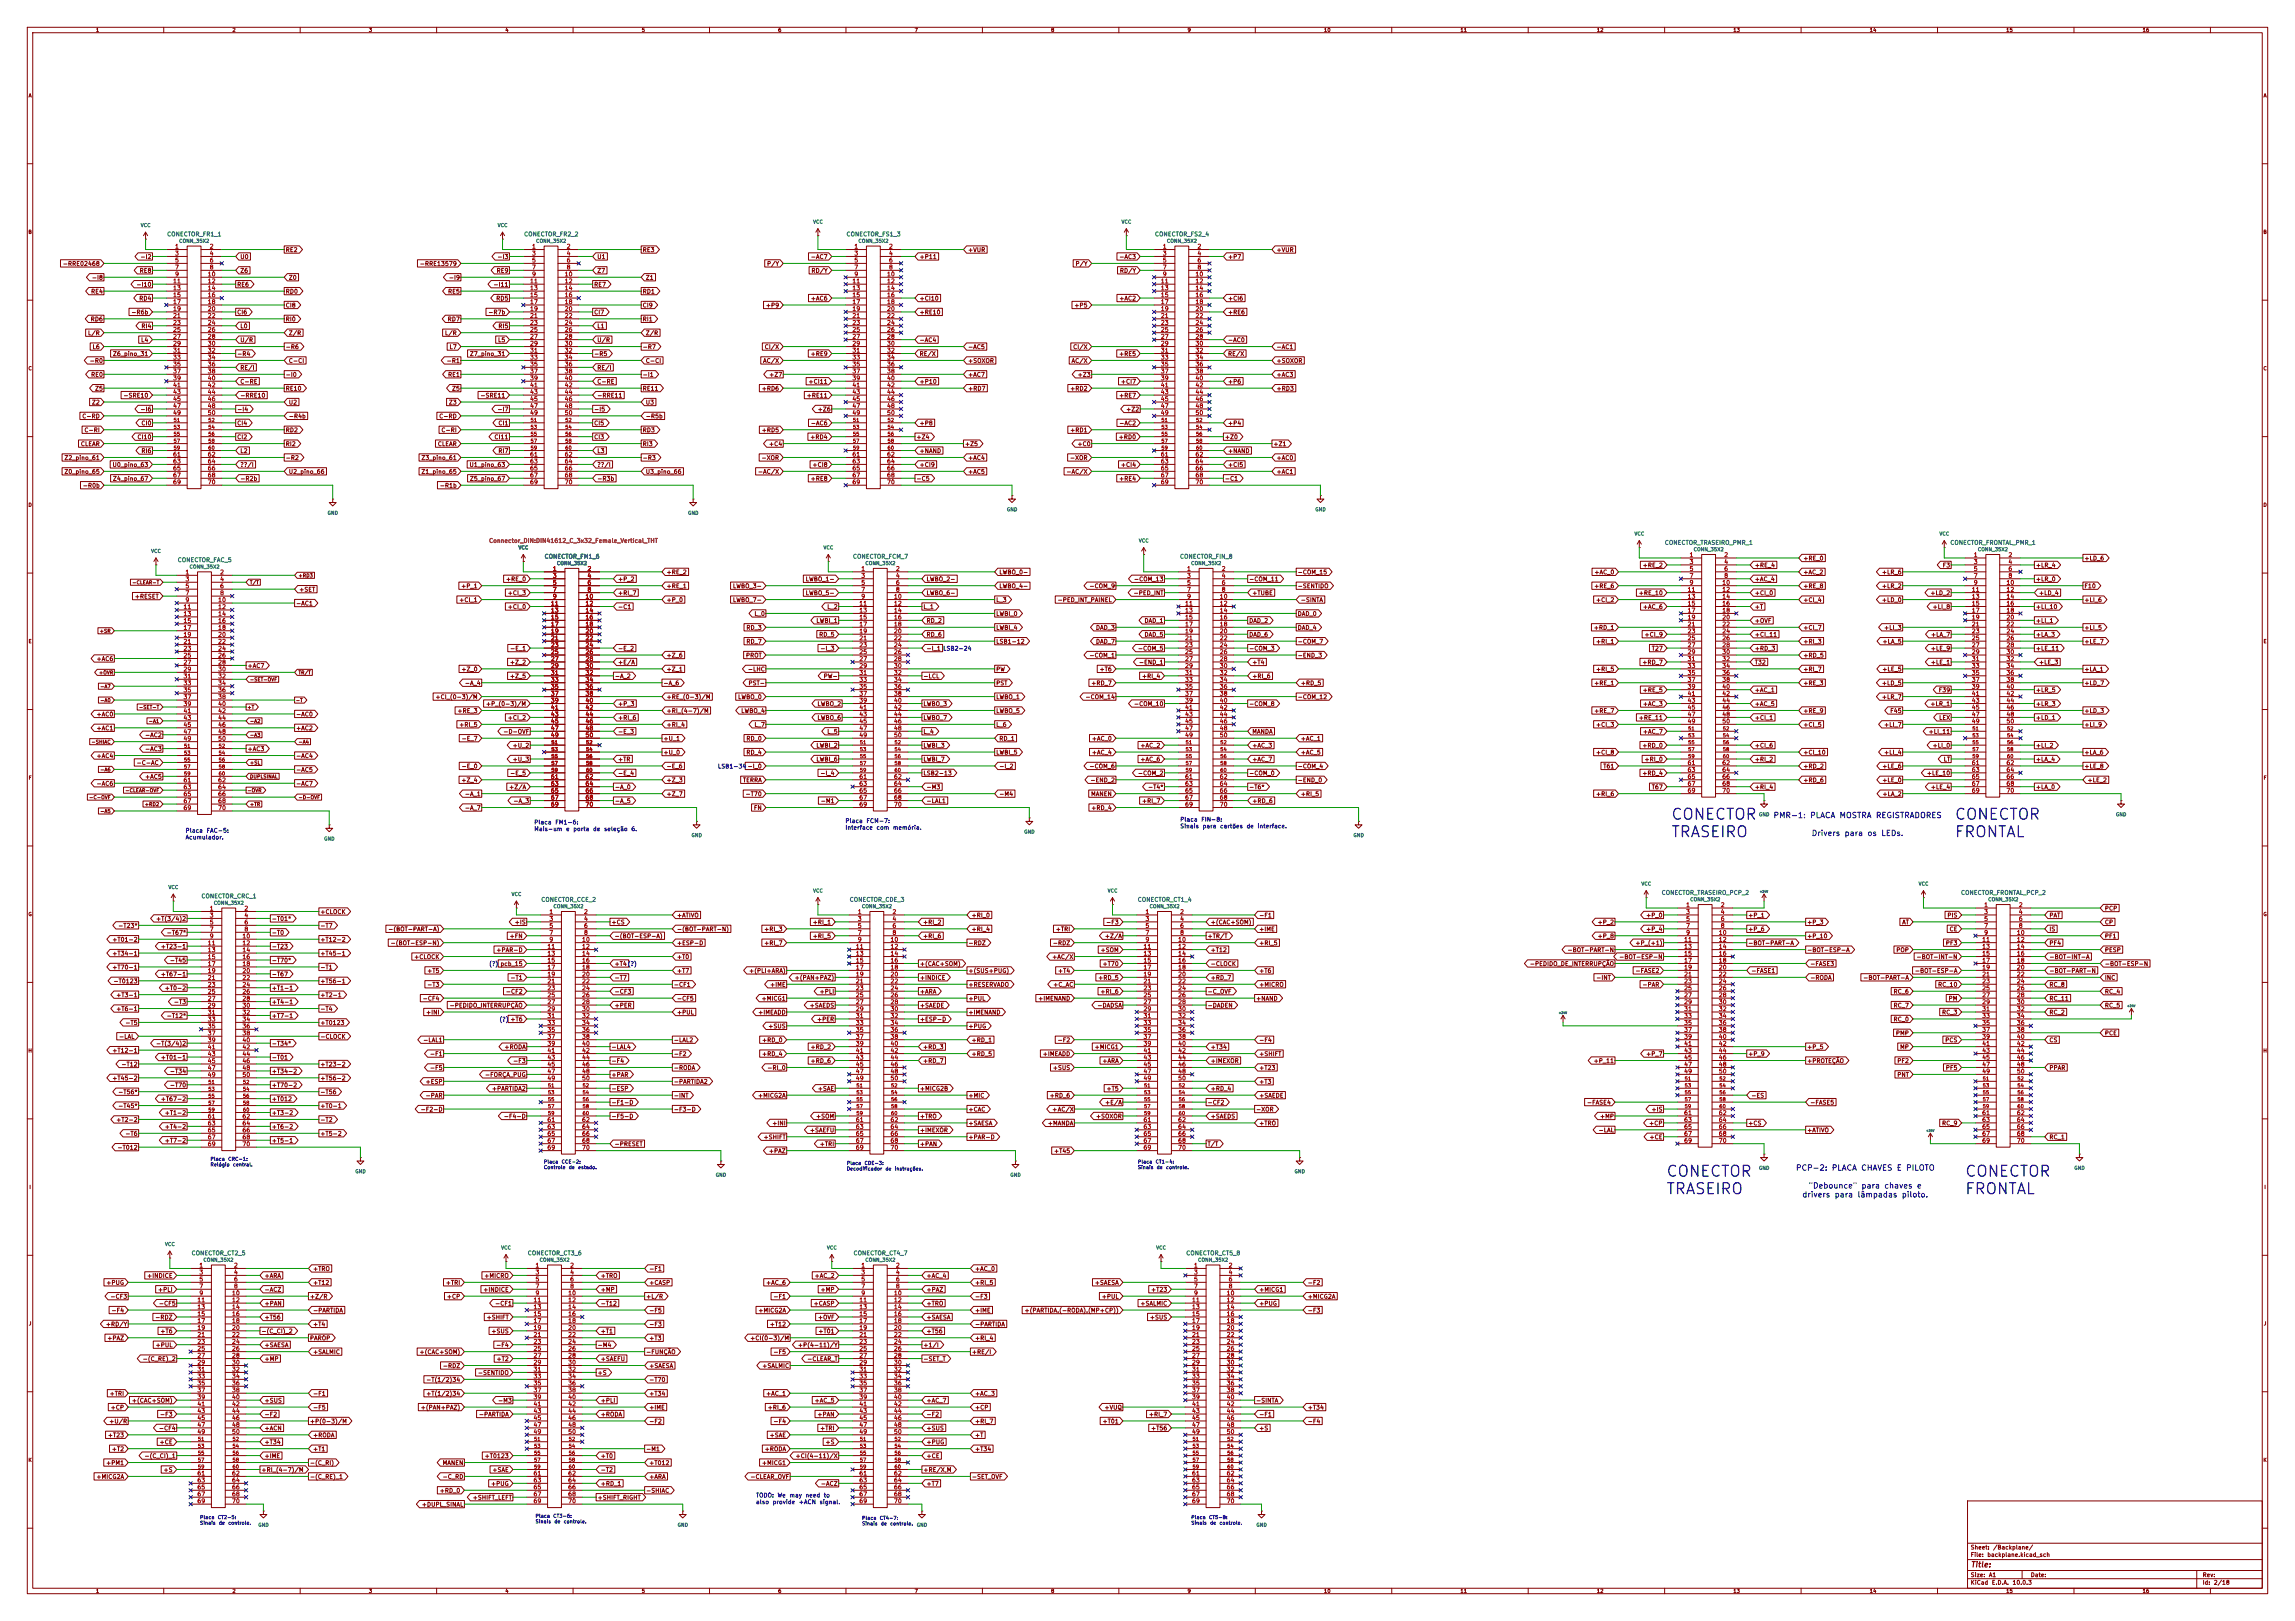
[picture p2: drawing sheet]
<svg xmlns="http://www.w3.org/2000/svg" width="841mm" height="594mm" viewBox="0 0 841 594" stroke-linecap="round" stroke-linejoin="round" font-family="sans-serif">
<defs><g id="words">
<g font-size="4" fill="#0000c2">
<text x="612.1" y="301.4">CONECTOR</text>
<text x="716" y="301.4">CONECTOR</text>
<text x="612.1" y="307.8">TRASEIRO</text>
<text x="716" y="307.8">FRONTAL</text>
<text x="610.4" y="432.2">CONECTOR</text>
<text x="719.8" y="432.2">CONECTOR</text>
<text x="610.4" y="438.6">TRASEIRO</text>
<text x="719.8" y="438.6">FRONTAL</text>
</g>
<g font-size="2" fill="#0000c2">
<text x="649.7" y="300.3">PMR-1: PLACA MOSTRA REGISTRADORES</text>
<text x="663.7" y="306.8">Drivers para os LEDs.</text>
<text x="657.9" y="429.5">PCP-2: PLACA CHAVES E PILOTO</text>
<text x="662.6" y="436">&quot;Debounce&quot; para chaves e</text>
<text x="660.3" y="439.3">drivers para lâmpadas piloto.</text>
</g>
<text font-size="2" fill="#840000" x="722" y="574.8">Title:</text>
<g font-size="1.5" fill="#006464">
<text x="61.1" y="87">CONECTOR_FR1_1</text>
<text x="191.9" y="87">CONECTOR_FR2_2</text>
<text x="310" y="87">CONECTOR_FS1_3</text>
<text x="423.1" y="87">CONECTOR_FS2_4</text>
<text x="609.9" y="200">CONECTOR_TRASEIRO_PMR_1</text>
<text x="714.5" y="200">CONECTOR_FRONTAL_PMR_1</text>
<text x="64.9" y="206.3">CONECTOR_FAC_5</text>
<text x="199.4" y="205.1">CONECTOR_FM1_6</text>
<text x="312.4" y="205.1">CONECTOR_FCM_7</text>
<text x="432.2" y="205.1">CONECTOR_FIN_8</text>
<text x="73.6" y="329.5">CONECTOR_CRC_1</text>
<text x="608.7" y="328.3">CONECTOR_TRASEIRO_PCP_2</text>
<text x="718.4" y="328.3">CONECTOR_FRONTAL_PCP_2</text>
<text x="198.2" y="330.8">CONECTOR_CCE_2</text>
<text x="311.2" y="330.8">CONECTOR_CDE_3</text>
<text x="416.7" y="330.8">CONECTOR_CT1_4</text>
<text x="70" y="460.3">CONECTOR_CT2_5</text>
<text x="193.2" y="460.3">CONECTOR_CT3_6</text>
<text x="312.6" y="460.3">CONECTOR_CT4_7</text>
<text x="434.5" y="460.3">CONECTOR_CT5_8</text>
</g>
<g font-size="1.5" fill="#840000">
<text x="51.3" y="95.3">-I2</text>
<text x="87.9" y="95.3">U0</text>
<text x="104.5" y="92.7">RE2</text>
<text x="182.1" y="95.3">-I3</text>
<text x="218.7" y="95.3">U1</text>
<text x="235.3" y="92.7">RE3</text>
<text x="297" y="95.3">-AC7</text>
<text x="336.8" y="95.3">+P11</text>
<text x="354.6" y="92.7">+VUR</text>
<text x="410" y="95.3">-AC3</text>
<text x="449.8" y="95.3">+P7</text>
<text x="467.6" y="92.7">+VUR</text>
<text x="22.9" y="97.8">-RRE02468</text>
<text x="51" y="100.3">RE8</text>
<text x="87.9" y="100.3">Z6</text>
<text x="153.7" y="97.8">-RRE13579</text>
<text x="181.8" y="100.3">RE9</text>
<text x="218.7" y="100.3">Z7</text>
<text x="280.9" y="97.8">P/Y</text>
<text x="297.2" y="100.3">RD/Y</text>
<text x="393.9" y="97.8">P/Y</text>
<text x="410.2" y="100.3">RD/Y</text>
<text x="33.2" y="108">RE4</text>
<text x="33.5" y="102.9">-I8</text>
<text x="49.8" y="105.4">-I10</text>
<text x="86.7" y="105.4">RE6</text>
<text x="104.5" y="108">RD0</text>
<text x="105.7" y="102.9">Z0</text>
<text x="164" y="108">RE5</text>
<text x="164.3" y="102.9">-I9</text>
<text x="180.6" y="105.4">-I11</text>
<text x="217.6" y="105.4">RE7</text>
<text x="235.3" y="108">RD1</text>
<text x="236.5" y="102.9">Z1</text>
<text x="50.8" y="110.5">RD4</text>
<text x="104.5" y="113">CI8</text>
<text x="181.7" y="110.5">RD5</text>
<text x="235.3" y="113">CI9</text>
<text x="280.5" y="113">+P9</text>
<text x="297" y="110.5">+AC6</text>
<text x="336.8" y="110.5">+CI10</text>
<text x="393.5" y="113">+P5</text>
<text x="410" y="110.5">+AC2</text>
<text x="449.8" y="110.5">+CI6</text>
<text x="33.1" y="118.1">RD6</text>
<text x="48" y="115.6">-R6b</text>
<text x="86.7" y="115.6">CI6</text>
<text x="104.5" y="118.1">RI0</text>
<text x="163.9" y="118.1">RD7</text>
<text x="178.8" y="115.6">-R7b</text>
<text x="217.6" y="115.6">CI7</text>
<text x="235.3" y="118.1">RI1</text>
<text x="336.8" y="115.6">+RE10</text>
<text x="449.8" y="115.6">+RE6</text>
<text x="32.1" y="123.2">L/R</text>
<text x="51.5" y="125.7">L4</text>
<text x="51.6" y="120.7">RI4</text>
<text x="87.9" y="125.7">U/R</text>
<text x="87.9" y="120.7">L0</text>
<text x="105.7" y="123.2">Z/R</text>
<text x="162.9" y="123.2">L/R</text>
<text x="182.3" y="125.7">L5</text>
<text x="182.5" y="120.7">RI5</text>
<text x="218.7" y="120.7">L1</text>
<text x="218.7" y="125.7">U/R</text>
<text x="236.5" y="123.2">Z/R</text>
<text x="336.8" y="125.7">-AC4</text>
<text x="449.8" y="125.7">-AC0</text>
<text x="33.7" y="128.3">L6</text>
<text x="41.2" y="130.8">Z6_pino_31</text>
<text x="86.7" y="130.8">-R4</text>
<text x="104.5" y="128.3">-R6</text>
<text x="164.5" y="128.3">L7</text>
<text x="172" y="130.8">Z7_pino_31</text>
<text x="217.6" y="130.8">-R5</text>
<text x="235.3" y="128.3">-R7</text>
<text x="280" y="128.3">CI/X</text>
<text x="296.9" y="130.8">+RE9</text>
<text x="336.8" y="130.8">RE/X</text>
<text x="354.6" y="128.3">-AC5</text>
<text x="393.1" y="128.3">CI/X</text>
<text x="409.9" y="130.8">+RE5</text>
<text x="449.8" y="130.8">RE/X</text>
<text x="467.6" y="128.3">-AC1</text>
<text x="32.7" y="133.4">-R0</text>
<text x="87.9" y="135.9">RE/I</text>
<text x="105.7" y="133.4">C-CI</text>
<text x="163.5" y="133.4">-R1</text>
<text x="218.7" y="135.9">RE/I</text>
<text x="236.5" y="133.4">C-CI</text>
<text x="279.5" y="133.4">AC/X</text>
<text x="354.6" y="133.4">+SOXOR</text>
<text x="392.5" y="133.4">AC/X</text>
<text x="467.6" y="133.4">+SOXOR</text>
<text x="33.2" y="138.4">RE0</text>
<text x="34.7" y="143.5">Z5</text>
<text x="87.9" y="141">C-RE</text>
<text x="104.5" y="143.5">RE10</text>
<text x="104.5" y="138.4">-I0</text>
<text x="164" y="138.4">RE1</text>
<text x="165.5" y="143.5">Z5</text>
<text x="218.7" y="141">C-RE</text>
<text x="235.3" y="138.4">-I1</text>
<text x="235.3" y="143.5">RE11</text>
<text x="279" y="143.5">+RD6</text>
<text x="281.7" y="138.4">+Z7</text>
<text x="296.1" y="141">+CI11</text>
<text x="336.8" y="141">+P10</text>
<text x="354.6" y="138.4">+AC7</text>
<text x="354.6" y="143.5">+RD7</text>
<text x="392" y="143.5">+RD2</text>
<text x="394.7" y="138.4">+Z3</text>
<text x="410.6" y="141">+CI7</text>
<text x="449.8" y="141">+P6</text>
<text x="467.6" y="143.5">+RD3</text>
<text x="467.6" y="138.4">+AC3</text>
<text x="33.5" y="148.6">Z2</text>
<text x="45.1" y="146.1">-SRE10</text>
<text x="87.9" y="146.1">-RRE10</text>
<text x="105.7" y="148.6">U2</text>
<text x="164.3" y="148.6">Z3</text>
<text x="175.9" y="146.1">-SRE11</text>
<text x="218.7" y="146.1">-RRE11</text>
<text x="236.5" y="148.6">U3</text>
<text x="295.4" y="146.1">+RE11</text>
<text x="409.9" y="146.1">+RE7</text>
<text x="30" y="153.7">C-RD</text>
<text x="51.3" y="151.1">-I6</text>
<text x="86.7" y="151.1">-I4</text>
<text x="105.7" y="153.7">-R4b</text>
<text x="160.8" y="153.7">C-RD</text>
<text x="182.1" y="151.1">-I7</text>
<text x="217.6" y="151.1">-I5</text>
<text x="236.5" y="153.7">-R5b</text>
<text x="299.5" y="151.1">+Z6</text>
<text x="412.5" y="151.1">+Z2</text>
<text x="30.8" y="158.8">C-RI</text>
<text x="50.2" y="161.3">CI10</text>
<text x="51.6" y="156.2">CI0</text>
<text x="86.7" y="156.2">CI4</text>
<text x="86.7" y="161.3">CI2</text>
<text x="104.5" y="158.8">RD2</text>
<text x="161.6" y="158.8">C-RI</text>
<text x="181" y="161.3">CI11</text>
<text x="182.5" y="156.2">CI1</text>
<text x="217.6" y="161.3">CI3</text>
<text x="217.6" y="156.2">CI5</text>
<text x="235.3" y="158.8">RD3</text>
<text x="279" y="158.8">+RD5</text>
<text x="296.7" y="161.3">+RD4</text>
<text x="297" y="156.2">-AC6</text>
<text x="335.7" y="161.3">+Z4</text>
<text x="336.8" y="156.2">+P8</text>
<text x="392" y="158.8">+RD1</text>
<text x="409.8" y="161.3">+RD0</text>
<text x="410" y="156.2">-AC2</text>
<text x="448.7" y="161.3">+Z0</text>
<text x="449.8" y="156.2">+P4</text>
<text x="29.5" y="163.8">CLEAR</text>
<text x="51.6" y="166.4">RI6</text>
<text x="87.9" y="166.4">L2</text>
<text x="104.5" y="163.8">RI2</text>
<text x="160.3" y="163.8">CLEAR</text>
<text x="182.5" y="166.4">RI7</text>
<text x="218.7" y="166.4">L3</text>
<text x="235.3" y="163.8">RI3</text>
<text x="281.6" y="163.8">+C4</text>
<text x="336.8" y="166.4">+NAND</text>
<text x="353.4" y="163.8">+Z5</text>
<text x="394.7" y="163.8">+C0</text>
<text x="449.8" y="166.4">+NAND</text>
<text x="466.5" y="163.8">+Z1</text>
<text x="23.4" y="168.9">Z2_pino_61</text>
<text x="23.4" y="174">Z0_pino_65</text>
<text x="41.1" y="171.5">U0_pino_63</text>
<text x="87.9" y="171.5">??/I</text>
<text x="104.5" y="168.9">-R2</text>
<text x="105.7" y="174">U2_pino_66</text>
<text x="154.2" y="174">Z1_pino_65</text>
<text x="154.2" y="168.9">Z3_pino_61</text>
<text x="171.9" y="171.5">U1_pino_63</text>
<text x="218.7" y="171.5">??/I</text>
<text x="235.3" y="168.9">-R3</text>
<text x="236.5" y="174">U3_pino_66</text>
<text x="277.6" y="174">-AC/X</text>
<text x="278.9" y="168.9">-XOR</text>
<text x="297.5" y="171.5">+CI8</text>
<text x="336.8" y="171.5">+CI9</text>
<text x="354.6" y="174">+AC5</text>
<text x="354.6" y="168.9">+AC4</text>
<text x="390.6" y="174">-AC/X</text>
<text x="391.9" y="168.9">-XOR</text>
<text x="410.6" y="171.5">+CI4</text>
<text x="449.8" y="171.5">+CI5</text>
<text x="467.6" y="168.9">+AC0</text>
<text x="467.6" y="174">+AC1</text>
<text x="30.2" y="179.1">-R0b</text>
<text x="41.2" y="176.5">Z4_pino_67</text>
<text x="87.9" y="176.5">-R2b</text>
<text x="161" y="179.1">-R1b</text>
<text x="172" y="176.5">Z5_pino_67</text>
<text x="218.7" y="176.5">-R3b</text>
<text x="296.9" y="176.5">+RE8</text>
<text x="335.7" y="176.5">-C5</text>
<text x="409.9" y="176.5">+RE4</text>
<text x="448.7" y="176.5">-C1</text>
<text x="601.8" y="208.3">+RE_2</text>
<text x="642.9" y="208.3">+RE_4</text>
<text x="660.7" y="205.7">+RE_0</text>
<text x="711.7" y="208.3">F3</text>
<text x="745.9" y="208.3">+LR_4</text>
<text x="763.7" y="205.7">+LD_6</text>
<text x="168.8" y="215.9">+P_1</text>
<text x="185.2" y="213.4">+RE_0</text>
<text x="226.3" y="213.4">+P_2</text>
<text x="244.1" y="215.9">+RE_1</text>
<text x="244.1" y="210.8">+RE_2</text>
<text x="268.4" y="215.9">LWBO_3-</text>
<text x="295.1" y="213.4">LWBO_1-</text>
<text x="339.3" y="213.4">LWBO_2-</text>
<text x="366" y="210.8">LWBO_0-</text>
<text x="366" y="215.9">LWBO_4-</text>
<text x="399" y="215.9">-COM_9</text>
<text x="415.4" y="213.4">-COM_13</text>
<text x="457.6" y="213.4">-COM_11</text>
<text x="475.4" y="215.9">-SENTIDO</text>
<text x="475.4" y="210.8">-COM_15</text>
<text x="584" y="215.9">+RE_6</text>
<text x="584.1" y="210.8">+AC_0</text>
<text x="642.9" y="213.4">+AC_4</text>
<text x="660.7" y="210.8">+AC_2</text>
<text x="660.7" y="215.9">+RE_8</text>
<text x="689.4" y="210.8">+LR_6</text>
<text x="689.4" y="215.9">+LR_2</text>
<text x="745.9" y="213.4">+LR_0</text>
<text x="763.7" y="215.9">F10</text>
<text x="49.2" y="219.7">+RESET</text>
<text x="109.5" y="217.2">+SET</text>
<text x="168.1" y="221">+CI_1</text>
<text x="185.9" y="218.4">+CI_3</text>
<text x="226.3" y="218.4">+RI_7</text>
<text x="244.1" y="221">+P_0</text>
<text x="268.4" y="221">LWBO_7-</text>
<text x="295.1" y="218.4">LWBO_5-</text>
<text x="339.3" y="218.4">LWBO_6-</text>
<text x="364.9" y="221">L_3</text>
<text x="387.4" y="221">-PED_INT_PAINEL</text>
<text x="415.2" y="218.4">-PED_INT</text>
<text x="458.7" y="218.4">+TUBE</text>
<text x="476.5" y="221">-SINTA</text>
<text x="584.7" y="221">+CI_2</text>
<text x="600.3" y="218.4">+RE_10</text>
<text x="642.9" y="218.4">+CI_0</text>
<text x="660.7" y="221">+CI_4</text>
<text x="689.4" y="221">+LD_0</text>
<text x="707.2" y="218.4">+LD_2</text>
<text x="747" y="218.4">+LD_4</text>
<text x="763.7" y="221">+LI_6</text>
<text x="108.3" y="222.3">-AC1</text>
<text x="185.9" y="223.5">+CI_0</text>
<text x="226.3" y="223.5">-C1</text>
<text x="276.3" y="226.1">L_0</text>
<text x="303" y="223.5">L_2</text>
<text x="338.2" y="223.5">L_1</text>
<text x="364.9" y="226.1">LWBI_0</text>
<text x="475.4" y="226.1">DAD_0</text>
<text x="601.9" y="223.5">+AC_6</text>
<text x="642.9" y="223.5">+T</text>
<text x="708" y="223.5">+LI_8</text>
<text x="745.9" y="223.5">+LI_10</text>
<text x="273.3" y="231.1">RD_3</text>
<text x="299" y="228.6">LWBI_1</text>
<text x="300" y="233.7">RD_5</text>
<text x="339.3" y="228.6">RD_2</text>
<text x="339.3" y="233.7">RD_6</text>
<text x="364.9" y="231.1">LWBI_4</text>
<text x="401.4" y="231.1">DAD_3</text>
<text x="419.2" y="228.6">DAD_1</text>
<text x="419.2" y="233.7">DAD_5</text>
<text x="457.6" y="233.7">DAD_6</text>
<text x="457.6" y="228.6">DAD_2</text>
<text x="475.4" y="231.1">DAD_4</text>
<text x="583.9" y="231.1">+RD_1</text>
<text x="602.4" y="233.7">+CI_9</text>
<text x="642.9" y="228.6">+OVF</text>
<text x="642.9" y="233.7">+CI_11</text>
<text x="660.7" y="231.1">+CI_7</text>
<text x="690.2" y="231.1">+LI_3</text>
<text x="707.4" y="233.7">+LA_7</text>
<text x="745.9" y="228.6">+LI_1</text>
<text x="745.9" y="233.7">+LA_3</text>
<text x="763.7" y="231.1">+LI_5</text>
<text x="186.8" y="238.8">-E_1</text>
<text x="226.3" y="238.8">-E_2</text>
<text x="273.3" y="236.2">RD_7</text>
<text x="300.4" y="238.8">-I_3</text>
<text x="339.3" y="238.8">-I_1 LSB2-24</text>
<text x="364.9" y="236.2">LSB1-12</text>
<text x="401.4" y="236.2">DAD_7</text>
<text x="416.8" y="238.8">-COM_5</text>
<text x="457.6" y="238.8">-COM_3</text>
<text x="475.4" y="236.2">-COM_7</text>
<text x="584.7" y="236.2">+RI_1</text>
<text x="605.1" y="238.8">T27</text>
<text x="642.9" y="238.8">+RD_3</text>
<text x="660.7" y="236.2">+RI_3</text>
<text x="689.7" y="236.2">+LA_5</text>
<text x="707.4" y="238.8">+LE_9</text>
<text x="745.9" y="238.8">+LE_11</text>
<text x="763.7" y="236.2">+LE_7</text>
<text x="35.2" y="242.6">+AC6</text>
<text x="90.6" y="245.1">+AC7</text>
<text x="186.7" y="243.8">+Z_2</text>
<text x="226.3" y="243.8">+E/A</text>
<text x="244.1" y="241.3">+Z_6</text>
<text x="273.2" y="241.3">PROT</text>
<text x="399" y="241.3">-COM_1</text>
<text x="417.2" y="243.8">-END_1</text>
<text x="458.7" y="243.8">+T4</text>
<text x="475.4" y="241.3">-END_3</text>
<text x="601.6" y="243.8">+RD_7</text>
<text x="642.9" y="243.8">T32</text>
<text x="660.7" y="241.3">+RD_5</text>
<text x="707.4" y="243.8">+LE_1</text>
<text x="747" y="243.8">+LE_3</text>
<text x="168.9" y="246.4">+Z_0</text>
<text x="170.2" y="251.5">-A_4</text>
<text x="186.7" y="248.9">+Z_5</text>
<text x="225.2" y="248.9">-A_2</text>
<text x="243" y="251.5">-A_6</text>
<text x="244.1" y="246.4">+Z_1</text>
<text x="273.9" y="246.4">-LHC</text>
<text x="274.1" y="251.5">PST-</text>
<text x="301.7" y="248.9">PW-</text>
<text x="338.2" y="248.9">-LCL</text>
<text x="364.9" y="251.5">PST</text>
<text x="364.9" y="246.4">PW</text>
<text x="399.7" y="251.5">+RD_7</text>
<text x="402.8" y="246.4">+T6</text>
<text x="418.3" y="248.9">+RI_4</text>
<text x="458.7" y="248.9">+RI_6</text>
<text x="476.5" y="251.5">+RD_5</text>
<text x="584" y="251.5">+RE_1</text>
<text x="584.7" y="246.4">+RI_5</text>
<text x="660.7" y="251.5">+RE_3</text>
<text x="660.7" y="246.4">+RI_7</text>
<text x="689.4" y="251.5">+LD_5</text>
<text x="689.6" y="246.4">+LE_5</text>
<text x="763.7" y="251.5">+LD_7</text>
<text x="763.7" y="246.4">+LA_1</text>
<text x="159.4" y="256.5">+CI_(0-3)/M</text>
<text x="244.1" y="256.5">+RE_(0-3)/M</text>
<text x="270.3" y="256.5">LWBO_0</text>
<text x="364.9" y="256.5">LWBO_1</text>
<text x="397.6" y="256.5">-COM_14</text>
<text x="475.4" y="256.5">-COM_12</text>
<text x="601.8" y="254">+RE_5</text>
<text x="642.9" y="254">+AC_1</text>
<text x="689.4" y="256.5">+LR_7</text>
<text x="710.3" y="254">F39</text>
<text x="745.9" y="254">+LR_5</text>
<text x="35.2" y="262.9">+AC0</text>
<text x="108.3" y="262.9">-AC0</text>
<text x="167.5" y="261.6">+RE_3</text>
<text x="177.9" y="259.1">+P_(0-3)/M</text>
<text x="226.3" y="259.1">+P_3</text>
<text x="244.1" y="261.6">+RI_(4-7)/M</text>
<text x="271.4" y="261.6">LWBO_4</text>
<text x="299.4" y="259.1">LWBO_2</text>
<text x="338.2" y="259.1">LWBO_3</text>
<text x="364.9" y="261.6">LWBO_5</text>
<text x="415.4" y="259.1">-COM_10</text>
<text x="457.6" y="259.1">-COM_8</text>
<text x="584" y="261.6">+RE_7</text>
<text x="601.9" y="259.1">+AC_3</text>
<text x="642.9" y="259.1">+AC_5</text>
<text x="660.7" y="261.6">+RE_9</text>
<text x="692.5" y="261.6">F45</text>
<text x="707.2" y="259.1">+LR_1</text>
<text x="745.9" y="259.1">+LR_3</text>
<text x="763.7" y="261.6">+LD_3</text>
<text x="35.2" y="268">+AC1</text>
<text x="108.3" y="268">+AC2</text>
<text x="168.1" y="266.7">+RI_5</text>
<text x="184.3" y="269.2">-D-OVF</text>
<text x="185.9" y="264.2">+CI_2</text>
<text x="226.3" y="269.2">-E_3</text>
<text x="226.3" y="264.2">+RI_6</text>
<text x="244.1" y="266.7">+RI_4</text>
<text x="276.3" y="266.7">L_7</text>
<text x="299.4" y="264.2">LWBO_6</text>
<text x="303" y="269.2">L_5</text>
<text x="338.2" y="264.2">LWBO_7</text>
<text x="338.2" y="269.2">L_4</text>
<text x="364.9" y="266.7">L_6</text>
<text x="458.7" y="269.2">MANDA</text>
<text x="584.7" y="266.7">+CI_3</text>
<text x="600.3" y="264.2">+RE_11</text>
<text x="601.9" y="269.2">+AC_7</text>
<text x="642.9" y="264.2">+CI_1</text>
<text x="660.7" y="266.7">+CI_5</text>
<text x="690.2" y="266.7">+LI_7</text>
<text x="706.6" y="269.2">+LI_11</text>
<text x="710.4" y="264.2">LEX</text>
<text x="745.9" y="264.2">+LD_1</text>
<text x="763.7" y="266.7">+LI_9</text>
<text x="53" y="275.6">-AC3</text>
<text x="53" y="270.5">-AC2</text>
<text x="90.6" y="275.6">+AC3</text>
<text x="169" y="271.8">-E_7</text>
<text x="187.7" y="274.3">+U_2</text>
<text x="243" y="271.8">+U_1</text>
<text x="273.3" y="271.8">RD_0</text>
<text x="299" y="274.3">LWBI_2</text>
<text x="338.2" y="274.3">LWBI_3</text>
<text x="366" y="271.8">RD_1</text>
<text x="399.9" y="271.8">+AC_0</text>
<text x="417.7" y="274.3">+AC_2</text>
<text x="458.7" y="274.3">+AC_3</text>
<text x="476.5" y="271.8">+AC_1</text>
<text x="601.6" y="274.3">+RD_0</text>
<text x="642.9" y="274.3">+CI_6</text>
<text x="708" y="274.3">+LI_0</text>
<text x="745.9" y="274.3">+LI_2</text>
<text x="35.2" y="278.1">+AC4</text>
<text x="49.9" y="280.7">-C-AC</text>
<text x="108.3" y="278.1">-AC4</text>
<text x="169" y="281.9">-E_0</text>
<text x="187.7" y="279.4">+U_3</text>
<text x="226.3" y="279.4">+TR</text>
<text x="243" y="276.9">+U_0</text>
<text x="244.1" y="281.9">-E_6</text>
<text x="273.3" y="276.9">RD_4</text>
<text x="299" y="279.4">LWBI_6</text>
<text x="338.2" y="279.4">LWBI_7</text>
<text x="364.9" y="276.9">LWBI_5</text>
<text x="366" y="281.9">-I_2</text>
<text x="399" y="281.9">-COM_6</text>
<text x="399.9" y="276.9">+AC_4</text>
<text x="417.7" y="279.4">+AC_6</text>
<text x="458.7" y="279.4">+AC_7</text>
<text x="475.4" y="281.9">-COM_4</text>
<text x="476.5" y="276.9">+AC_5</text>
<text x="584.7" y="276.9">+CI_8</text>
<text x="587.3" y="281.9">T61</text>
<text x="602.4" y="279.4">+RI_0</text>
<text x="642.9" y="279.4">+RI_2</text>
<text x="660.7" y="281.9">+RD_2</text>
<text x="660.7" y="276.9">+CI_10</text>
<text x="689.6" y="281.9">+LE_6</text>
<text x="690.2" y="276.9">+LI_4</text>
<text x="712.1" y="279.4">LT</text>
<text x="745.9" y="279.4">+LA_4</text>
<text x="763.7" y="276.9">+LA_6</text>
<text x="763.7" y="281.9">+LE_8</text>
<text x="53" y="285.8">+AC5</text>
<text x="108.3" y="283.2">-AC5</text>
<text x="168.9" y="287">+Z_4</text>
<text x="186.8" y="284.5">-E_5</text>
<text x="226.3" y="284.5">-E_4</text>
<text x="244.1" y="287">+Z_3</text>
<text x="272.1" y="287">TERRA</text>
<text x="300.4" y="284.5">-I_4</text>
<text x="338.2" y="284.5">LSB2-13</text>
<text x="399.4" y="287">-END_2</text>
<text x="416.8" y="284.5">-COM_2</text>
<text x="457.6" y="284.5">-COM_0</text>
<text x="475.4" y="287">-END_0</text>
<text x="601.6" y="284.5">+RD_4</text>
<text x="660.7" y="287">+RD_6</text>
<text x="689.6" y="287">+LE_0</text>
<text x="705.9" y="284.5">+LE_10</text>
<text x="764.8" y="287">+LE_2</text>
<text x="35.2" y="288.3">-AC6</text>
<text x="108.3" y="288.3">-AC7</text>
<text x="170.2" y="292.1">-A_1</text>
<text x="186.4" y="289.6">+Z/A</text>
<text x="225.2" y="289.6">-A_0</text>
<text x="244.1" y="292.1">+Z_7</text>
<text x="273" y="292.1">-T70</text>
<text x="339.3" y="289.6">-M3</text>
<text x="366" y="292.1">-M4</text>
<text x="399.6" y="292.1">MANEN</text>
<text x="420.5" y="289.6">-T4*</text>
<text x="457.6" y="289.6">-T6*</text>
<text x="476.5" y="292.1">+RI_5</text>
<text x="584.7" y="292.1">+RI_6</text>
<text x="605.1" y="289.6">T67</text>
<text x="642.9" y="289.6">+RI_4</text>
<text x="689.7" y="292.1">+LA_2</text>
<text x="707.4" y="289.6">+LE_4</text>
<text x="745.9" y="289.6">+LA_0</text>
<text x="170.2" y="297.2">-A_7</text>
<text x="188" y="294.6">-A_3</text>
<text x="225.2" y="294.6">-A_5</text>
<text x="276.1" y="297.2">FN</text>
<text x="300.6" y="294.6">-M1</text>
<text x="339.3" y="294.6">-LAL1</text>
<text x="399.7" y="297.2">+RD_4</text>
<text x="418.3" y="294.6">+RI_7</text>
<text x="458.7" y="294.6">+RD_6</text>
<text x="117.2" y="335.3">+CLOCK</text>
<text x="771.1" y="334">PCP</text>
<text x="43.2" y="340.4">-T23*</text>
<text x="57" y="337.8">+T(3/4)2</text>
<text x="99.4" y="337.8">-T01*</text>
<text x="117.2" y="340.4">-T7</text>
<text x="142.1" y="341.6">-(BOT-PART-A)</text>
<text x="188.4" y="339.1">+IS</text>
<text x="223.9" y="339.1">+CS</text>
<text x="247.9" y="336.6">+ATIVO</text>
<text x="247.9" y="341.6">-(BOT-PART-N)</text>
<text x="279.9" y="341.6">+RI_3</text>
<text x="297.6" y="339.1">+RI_1</text>
<text x="338.1" y="339.1">+RI_2</text>
<text x="355.9" y="341.6">+RI_4</text>
<text x="355.9" y="336.6">+RI_0</text>
<text x="386.7" y="341.6">+TRI</text>
<text x="405.2" y="339.1">-F3</text>
<text x="443.5" y="339.1">+(CAC+SOM)</text>
<text x="461.3" y="341.6">+IME</text>
<text x="461.3" y="336.6">-F1</text>
<text x="585.3" y="339.1">+P_2</text>
<text x="603" y="341.6">+P_4</text>
<text x="603" y="336.6">+P_0</text>
<text x="640.5" y="341.6">+P_6</text>
<text x="640.5" y="336.6">+P_1</text>
<text x="662.1" y="339.1">+P_3</text>
<text x="696.9" y="339.1">AT</text>
<text x="713.4" y="336.6">PIS</text>
<text x="714.2" y="341.6">CE</text>
<text x="750.8" y="336.6">PAT</text>
<text x="750.8" y="341.6">IS</text>
<text x="771.1" y="339.1">CP</text>
<text x="41" y="345.4">+T01-2</text>
<text x="58.8" y="348">+T23-1</text>
<text x="60.9" y="342.9">-T67*</text>
<text x="99.4" y="348">-T23</text>
<text x="99.4" y="342.9">-T0</text>
<text x="117.2" y="345.4">+T12-2</text>
<text x="143" y="346.7">-(BOT-ESP-N)</text>
<text x="186.6" y="344.2">+FN</text>
<text x="225" y="344.2">-(BOT-ESP-A)</text>
<text x="247.9" y="346.7">+ESP-D</text>
<text x="279.9" y="346.7">+RI_7</text>
<text x="297.6" y="344.2">+RI_5</text>
<text x="338.1" y="344.2">+RI_6</text>
<text x="354.7" y="346.7">-RDZ</text>
<text x="385.6" y="346.7">-RDZ</text>
<text x="404.7" y="344.2">+Z/A</text>
<text x="442.3" y="344.2">+TR/T</text>
<text x="461.3" y="346.7">+RI_5</text>
<text x="585.3" y="344.2">+P_8</text>
<text x="599.1" y="346.7">+P_(+1)</text>
<text x="640.5" y="346.7">-BOT-PART-A</text>
<text x="662.1" y="344.2">+P_10</text>
<text x="712.9" y="346.7">PF3</text>
<text x="750.8" y="346.7">PF4</text>
<text x="771.1" y="344.2">PF1</text>
<text x="41" y="350.5">+T34-1</text>
<text x="62.1" y="353.1">-T45</text>
<text x="99.4" y="353.1">-T70*</text>
<text x="117.2" y="350.5">+T45-1</text>
<text x="151.6" y="351.8">+CLOCK</text>
<text x="181.7" y="349.3">+PAR-D</text>
<text x="247.9" y="351.8">+T0</text>
<text x="385.4" y="351.8">+AC/X</text>
<text x="403.1" y="349.3">+SOM</text>
<text x="443.5" y="349.3">+T12</text>
<text x="574.2" y="349.3">-BOT-PART-N</text>
<text x="593.2" y="351.8">-BOT-ESP-N</text>
<text x="662.1" y="349.3">-BOT-ESP-A</text>
<text x="694.7" y="349.3">POP</text>
<text x="702.1" y="351.8">-BOT-INT-N</text>
<text x="750.8" y="351.8">-BOT-INT-A</text>
<text x="771.1" y="349.3">PESP</text>
<text x="41" y="355.6">+T70-1</text>
<text x="58.8" y="358.1">+T67-1</text>
<text x="99.4" y="358.1">-T67</text>
<text x="117.2" y="355.6">-T1</text>
<text x="156.4" y="356.9">+T5</text>
<text x="186.9" y="359.4">-T1</text>
<text x="225" y="359.4">-T7</text>
<text x="225" y="354.3">+T4(?)</text>
<text x="247.9" y="356.9">+T7</text>
<text x="274.3" y="356.9">+(PLI+ARA)</text>
<text x="291" y="359.4">+(PAN+PAZ)</text>
<text x="336.9" y="354.3">+(CAC+SOM)</text>
<text x="336.9" y="359.4">+INDICE</text>
<text x="354.7" y="356.9">+(SUS+PUG)</text>
<text x="387.5" y="356.9">+T4</text>
<text x="402.3" y="359.4">+RD_5</text>
<text x="403.9" y="354.3">+T70</text>
<text x="443.5" y="354.3">-CLOCK</text>
<text x="443.5" y="359.4">+RD_7</text>
<text x="461.3" y="356.9">+T6</text>
<text x="560.4" y="354.3">-PEDIDO_DE_INTERRUPÇÃO</text>
<text x="584.8" y="359.4">-INT</text>
<text x="599.1" y="356.9">-FASE2</text>
<text x="641.6" y="356.9">-FASE1</text>
<text x="663.2" y="359.4">-RODA</text>
<text x="663.2" y="354.3">-FASE3</text>
<text x="682.6" y="359.4">-BOT-PART-A</text>
<text x="701.5" y="356.9">-BOT-ESP-A</text>
<text x="750.8" y="356.9">-BOT-PART-N</text>
<text x="771.1" y="359.4">INC</text>
<text x="771.1" y="354.3">-BOT-ESP-N</text>
<text x="41.4" y="360.7">-T0123</text>
<text x="42.4" y="365.8">+T3-1</text>
<text x="60.2" y="363.2">+T0-2</text>
<text x="99.4" y="363.2">+T1-1</text>
<text x="117.2" y="365.8">+T2-1</text>
<text x="117.2" y="360.7">+T56-1</text>
<text x="156.4" y="362">-T3</text>
<text x="185.2" y="364.5">-CF2</text>
<text x="225" y="364.5">-CF3</text>
<text x="246.8" y="362">-CF1</text>
<text x="282" y="362">+IME</text>
<text x="300.2" y="364.5">+PLI</text>
<text x="336.9" y="364.5">+ARA</text>
<text x="354.7" y="362">+RESERVADO</text>
<text x="385.8" y="362">+C_AC</text>
<text x="403.1" y="364.5">+RI_6</text>
<text x="442.3" y="364.5">-C_OVF</text>
<text x="461.3" y="362">+MICRO</text>
<text x="601.7" y="362">-PAR</text>
<text x="693.7" y="364.5">RC_6</text>
<text x="710" y="362">RC_10</text>
<text x="750.8" y="362">RC_8</text>
<text x="771.1" y="364.5">RC_4</text>
<text x="42.4" y="370.8">+T6-1</text>
<text x="63.5" y="368.3">-T3</text>
<text x="99.4" y="368.3">+T4-1</text>
<text x="117.2" y="370.8">-T4</text>
<text x="154.7" y="367">-CF4</text>
<text x="164.6" y="369.6">-PEDIDO_INTERRUPÇÃO</text>
<text x="225" y="369.6">+PER</text>
<text x="247.9" y="367">-CF5</text>
<text x="278.9" y="367">+MICG1</text>
<text x="296.5" y="369.6">+SAEDS</text>
<text x="336.9" y="369.6">+SAEDE</text>
<text x="354.7" y="367">+PUL</text>
<text x="380.3" y="367">+IMENAND</text>
<text x="401.9" y="369.6">-DADSA</text>
<text x="442.3" y="369.6">-DADEN</text>
<text x="460.1" y="367">+NAND</text>
<text x="693.7" y="369.6">RC_7</text>
<text x="713.9" y="367">PM</text>
<text x="750.8" y="367">RC_11</text>
<text x="771.1" y="369.6">RC_5</text>
<text x="45.8" y="375.9">-T5</text>
<text x="60.9" y="373.4">-T12*</text>
<text x="99.4" y="373.4">+T7-1</text>
<text x="117.2" y="375.9">+T0123</text>
<text x="155.9" y="372.1">+INI</text>
<text x="247.9" y="372.1">+PUL</text>
<text x="277.7" y="372.1">+IMEADD</text>
<text x="281.4" y="377.2">+SUS</text>
<text x="299.2" y="374.7">+PER</text>
<text x="336.9" y="374.7">+ESP-D</text>
<text x="354.7" y="377.2">+PUG</text>
<text x="354.7" y="372.1">+IMENAND</text>
<text x="693.7" y="374.7">RC_0</text>
<text x="711.5" y="372.1">RC_3</text>
<text x="750.8" y="372.1">RC_2</text>
<text x="43.5" y="381">-LAL</text>
<text x="57" y="383.5">-T(3/4)2</text>
<text x="99.4" y="383.5">-T34*</text>
<text x="117.2" y="381">-CLOCK</text>
<text x="154.9" y="382.3">-LAL1</text>
<text x="246.8" y="382.3">-LAL2</text>
<text x="279.1" y="382.3">+RD_0</text>
<text x="355.9" y="382.3">+RD_1</text>
<text x="387.4" y="382.3">-F2</text>
<text x="461.3" y="382.3">-F4</text>
<text x="694.6" y="379.7">PMP</text>
<text x="712.6" y="382.3">PCS</text>
<text x="750.8" y="382.3">CS</text>
<text x="771.1" y="379.7">PCE</text>
<text x="41" y="386.1">+T12-1</text>
<text x="58.8" y="388.6">+T01-1</text>
<text x="99.4" y="388.6">-T01</text>
<text x="157.4" y="387.4">-F1</text>
<text x="184.7" y="384.8">+RODA</text>
<text x="187.9" y="389.9">-F3</text>
<text x="223.9" y="389.9">-F4</text>
<text x="223.9" y="384.8">-LAL4</text>
<text x="246.8" y="387.4">-F2</text>
<text x="279.1" y="387.4">+RD_4</text>
<text x="296.8" y="389.9">+RD_6</text>
<text x="296.8" y="384.8">+RD_2</text>
<text x="338.1" y="384.8">+RD_3</text>
<text x="338.1" y="389.9">+RD_7</text>
<text x="355.9" y="387.4">+RD_5</text>
<text x="381.9" y="387.4">+IMEADD</text>
<text x="400.9" y="384.8">+MICG1</text>
<text x="403.8" y="389.9">+ARA</text>
<text x="443.5" y="384.8">+T34</text>
<text x="443.5" y="389.9">+IMEXOR</text>
<text x="461.3" y="387.4">+SHIFT</text>
<text x="583.8" y="389.9">+P_11</text>
<text x="603" y="387.4">+P_7</text>
<text x="640.5" y="387.4">+P_9</text>
<text x="662.1" y="389.9">+PROTEÇÃO</text>
<text x="662.1" y="384.8">+P_5</text>
<text x="695.1" y="389.9">PF2</text>
<text x="696.1" y="384.8">MP</text>
<text x="44.3" y="391.2">-T12</text>
<text x="62.1" y="393.7">-T34</text>
<text x="99.4" y="393.7">+T34-2</text>
<text x="117.2" y="391.2">+T23-2</text>
<text x="157.4" y="392.4">-F5</text>
<text x="177.6" y="395">-FORÇA_PUG</text>
<text x="223.9" y="395">+PAR</text>
<text x="246.8" y="392.4">-RODA</text>
<text x="281" y="392.4">-RI_0</text>
<text x="385.6" y="392.4">+SUS</text>
<text x="461.3" y="392.4">+T23</text>
<text x="695.1" y="395">PNT</text>
<text x="712.9" y="392.4">PF5</text>
<text x="750.8" y="392.4">PPAR</text>
<text x="41" y="396.2">+T45-2</text>
<text x="43.2" y="401.3">-T56*</text>
<text x="62.1" y="398.8">-T70</text>
<text x="99.4" y="398.8">+T70-2</text>
<text x="117.2" y="396.2">+T56-2</text>
<text x="117.2" y="401.3">-T56</text>
<text x="155.8" y="397.5">+ESP</text>
<text x="180.1" y="400.1">+PARTIDA2</text>
<text x="223.9" y="400.1">-ESP</text>
<text x="246.8" y="397.5">-PARTIDA2</text>
<text x="299.5" y="400.1">+SAE</text>
<text x="336.9" y="400.1">+MICG2B</text>
<text x="405.3" y="400.1">+T5</text>
<text x="443.5" y="400.1">+RD_4</text>
<text x="461.3" y="397.5">+T3</text>
<text x="43.2" y="406.4">-T45*</text>
<text x="58.8" y="403.9">+T67-2</text>
<text x="99.4" y="403.9">+T012</text>
<text x="117.2" y="406.4">+T0-1</text>
<text x="154" y="407.7">-F2-D</text>
<text x="155.8" y="402.6">-PAR</text>
<text x="223.9" y="405.1">-F1-D</text>
<text x="246.8" y="407.7">-F3-D</text>
<text x="246.8" y="402.6">-INT</text>
<text x="277.6" y="402.6">+MICG2A</text>
<text x="354.7" y="407.7">+CAC</text>
<text x="354.7" y="402.6">+MIC</text>
<text x="384.5" y="402.6">+RD_6</text>
<text x="385.4" y="407.7">+AC/X</text>
<text x="404.8" y="405.1">+E/A</text>
<text x="442.3" y="405.1">-CF2</text>
<text x="460.1" y="407.7">-XOR</text>
<text x="461.3" y="402.6">+SAEDE</text>
<text x="581.4" y="405.1">-FASE4</text>
<text x="605" y="407.7">+IS</text>
<text x="641.6" y="402.6">-ES</text>
<text x="663.2" y="405.1">-FASE5</text>
<text x="42.4" y="411.5">+T2-2</text>
<text x="60.2" y="408.9">+T1-2</text>
<text x="99.4" y="408.9">+T3-2</text>
<text x="117.2" y="411.5">-T2</text>
<text x="184.5" y="410.2">-F4-D</text>
<text x="223.9" y="410.2">-F5-D</text>
<text x="282.8" y="412.8">+INI</text>
<text x="298.9" y="410.2">+SOM</text>
<text x="336.9" y="410.2">+TRO</text>
<text x="354.7" y="412.8">+SAESA</text>
<text x="383.8" y="412.8">+MANDA</text>
<text x="401.4" y="410.2">+SOXOR</text>
<text x="443.5" y="410.2">+SAEDS</text>
<text x="461.3" y="412.8">+TRO</text>
<text x="586.1" y="410.2">+MP</text>
<text x="604.1" y="412.8">+CP</text>
<text x="640.5" y="412.8">+CS</text>
<text x="711.5" y="412.8">RC_9</text>
<text x="45.8" y="416.6">-T6</text>
<text x="60.2" y="419.1">+T7-2</text>
<text x="60.2" y="414">+T4-2</text>
<text x="99.4" y="419.1">+T5-1</text>
<text x="99.4" y="414">+T6-2</text>
<text x="117.2" y="416.6">+T5-2</text>
<text x="279.6" y="417.8">+SHIFT</text>
<text x="296.6" y="415.3">+SAEFU</text>
<text x="336.9" y="415.3">+IMEXOR</text>
<text x="354.7" y="417.8">+PAR-D</text>
<text x="585.6" y="415.3">-LAL</text>
<text x="604.3" y="417.8">+CE</text>
<text x="662.1" y="415.3">+ATIVO</text>
<text x="750.8" y="417.8">RC_1</text>
<text x="42.9" y="421.6">-T012</text>
<text x="225" y="420.4">-PRESET</text>
<text x="281.6" y="422.9">+PAZ</text>
<text x="300.2" y="420.4">+TRI</text>
<text x="336.9" y="420.4">+PAN</text>
<text x="386.1" y="422.9">+T45</text>
<text x="442.3" y="420.4">T/T</text>
<text x="114.6" y="466.1">+TRO</text>
<text x="237.7" y="466.1">-F1</text>
<text x="357.1" y="466.1">+AC_0</text>
<text x="38.8" y="471.2">+PUG</text>
<text x="53.7" y="468.6">+INDICE</text>
<text x="57.7" y="473.7">+PLI</text>
<text x="96.8" y="473.7">-ACZ</text>
<text x="96.8" y="468.6">+ARA</text>
<text x="114.6" y="471.2">+T12</text>
<text x="163.2" y="471.2">+TRI</text>
<text x="176.9" y="473.7">+INDICE</text>
<text x="177.3" y="468.6">+MICRO</text>
<text x="220" y="473.7">+MP</text>
<text x="220" y="468.6">+TRO</text>
<text x="237.7" y="471.2">+CASP</text>
<text x="280.6" y="471.2">+AC_6</text>
<text x="298.3" y="468.6">+AC_2</text>
<text x="300.5" y="473.7">+MP</text>
<text x="339.3" y="473.7">+PAZ</text>
<text x="339.3" y="468.6">+AC_4</text>
<text x="357.1" y="471.2">+RI_5</text>
<text x="401" y="471.2">+SAESA</text>
<text x="421.6" y="473.7">+T23</text>
<text x="461.3" y="473.7">+MICG1</text>
<text x="479" y="471.2">-F2</text>
<text x="40.3" y="476.3">-CF3</text>
<text x="58.1" y="478.8">-CF5</text>
<text x="96.8" y="478.8">+PAN</text>
<text x="113.4" y="476.3">+Z/R</text>
<text x="163.6" y="476.3">+CP</text>
<text x="181.3" y="478.8">-CF1</text>
<text x="220" y="478.8">-T12</text>
<text x="236.6" y="476.3">+L/R</text>
<text x="283.2" y="476.3">-F1</text>
<text x="298" y="478.8">+CASP</text>
<text x="339.3" y="478.8">+TRO</text>
<text x="357.1" y="476.3">-F3</text>
<text x="403.6" y="476.3">+PUL</text>
<text x="417.7" y="478.8">+SALMIC</text>
<text x="461.3" y="478.8">+PUG</text>
<text x="479" y="476.3">+MICG2A</text>
<text x="40.7" y="481.3">-F4</text>
<text x="56.7" y="483.9">-RDZ</text>
<text x="96.8" y="483.9">+T56</text>
<text x="114.6" y="481.3">-PARTIDA</text>
<text x="178.2" y="483.9">+SHIFT</text>
<text x="237.7" y="481.3">-F5</text>
<text x="277.7" y="481.3">+MICG2A</text>
<text x="299.6" y="483.9">+OVF</text>
<text x="339.3" y="483.9">+SAESA</text>
<text x="357.1" y="481.3">+IME</text>
<text x="375.3" y="481.3">+(PARTIDA.(-RODA).(MP+CP))</text>
<text x="421.2" y="483.9">+SUS</text>
<text x="479" y="481.3">-F3</text>
<text x="38.6" y="486.4">+RD/Y</text>
<text x="39.1" y="491.5">+PAZ</text>
<text x="58.6" y="489">+T6</text>
<text x="95.6" y="489">-(C_CI)_2</text>
<text x="113.4" y="491.5">PAROP</text>
<text x="114.6" y="486.4">+T4</text>
<text x="179.9" y="489">+SUS</text>
<text x="220" y="489">+T1</text>
<text x="237.7" y="491.5">+T3</text>
<text x="237.7" y="486.4">-F3</text>
<text x="274.7" y="491.5">+CI(0-3)/M</text>
<text x="281.9" y="486.4">+T12</text>
<text x="299.7" y="489">+T01</text>
<text x="339.3" y="489">+T56</text>
<text x="357.1" y="486.4">-PARTIDA</text>
<text x="357.1" y="491.5">+RI_4</text>
<text x="56.9" y="494">+PUL</text>
<text x="96.8" y="494">+SAESA</text>
<text x="114.6" y="496.6">+SALMIC</text>
<text x="153.6" y="496.6">+(CAC+SOM)</text>
<text x="181.6" y="494">-F4</text>
<text x="218.8" y="494">-M4</text>
<text x="236.6" y="496.6">-FUNÇÃO</text>
<text x="283.2" y="496.6">-F5</text>
<text x="292.2" y="494">+P(4-11)/Y</text>
<text x="338.2" y="494">+1/I</text>
<text x="356" y="496.6">+RE/I</text>
<text x="52.1" y="499.1">-(C_RE)_2</text>
<text x="96.8" y="499.1">+MP</text>
<text x="162.1" y="501.7">-RDZ</text>
<text x="181.8" y="499.1">+T2</text>
<text x="220" y="499.1">+SAEFU</text>
<text x="237.7" y="501.7">+SAESA</text>
<text x="279.2" y="501.7">+SALMIC</text>
<text x="295.6" y="499.1">-CLEAR_T</text>
<text x="338.2" y="499.1">-SET_T</text>
<text x="156" y="506.7">-T(1/2)34</text>
<text x="175" y="504.2">-SENTIDO</text>
<text x="218.8" y="504.2">+S</text>
<text x="237.7" y="506.7">-T70</text>
<text x="40" y="511.8">+TRI</text>
<text x="48.1" y="514.4">+(CAC+SOM)</text>
<text x="96.8" y="514.4">+SUS</text>
<text x="114.6" y="511.8">-F1</text>
<text x="156" y="511.8">+T(1/2)34</text>
<text x="182.3" y="514.4">-M3</text>
<text x="220" y="514.4">+PLI</text>
<text x="237.7" y="511.8">+T34</text>
<text x="280.6" y="511.8">+AC_1</text>
<text x="298.3" y="514.4">+AC_5</text>
<text x="339.3" y="514.4">+AC_7</text>
<text x="357.1" y="511.8">+AC_3</text>
<text x="460.1" y="514.4">-SINTA</text>
<text x="39.9" y="522">+U/R</text>
<text x="40.4" y="516.9">+CP</text>
<text x="58.4" y="519.4">-F3</text>
<text x="96.8" y="519.4">-F2</text>
<text x="113.4" y="522">+P(0-3)/M</text>
<text x="114.6" y="516.9">-F5</text>
<text x="154" y="516.9">+(PAN+PAZ)</text>
<text x="175.3" y="519.4">-PARTIDA</text>
<text x="220" y="519.4">+RODA</text>
<text x="237.7" y="522">-F2</text>
<text x="237.7" y="516.9">+IME</text>
<text x="281.1" y="516.9">+RI_6</text>
<text x="283.2" y="522">-F4</text>
<text x="299.3" y="519.4">+PAN</text>
<text x="339.3" y="519.4">-F2</text>
<text x="357.1" y="516.9">+CP</text>
<text x="357.1" y="522">+RI_7</text>
<text x="403.9" y="522">+T01</text>
<text x="404.6" y="516.9">+VUQ</text>
<text x="420.8" y="519.4">+RI_7</text>
<text x="461.3" y="519.4">-F1</text>
<text x="479" y="522">-F4</text>
<text x="479" y="516.9">+T34</text>
<text x="39.4" y="527.1">+T23</text>
<text x="58.1" y="524.5">-CF4</text>
<text x="96.8" y="524.5">+ACN</text>
<text x="114.6" y="527.1">+RODA</text>
<text x="281.9" y="527.1">+SAE</text>
<text x="300.4" y="524.5">+TRI</text>
<text x="339.3" y="524.5">+SUS</text>
<text x="357.1" y="527.1">+T</text>
<text x="421.6" y="524.5">+T56</text>
<text x="461.3" y="524.5">+S</text>
<text x="40.8" y="532.1">+T2</text>
<text x="58.3" y="529.6">+CE</text>
<text x="96.8" y="529.6">+T34</text>
<text x="114.6" y="532.1">+T1</text>
<text x="236.6" y="532.1">-M1</text>
<text x="280" y="532.1">+RODA</text>
<text x="302.3" y="529.6">+S</text>
<text x="339.3" y="529.6">+PUG</text>
<text x="357.1" y="532.1">+T34</text>
<text x="38.7" y="537.2">+PM1</text>
<text x="52.8" y="534.7">-(C_CI)_1</text>
<text x="59.8" y="539.8">+S</text>
<text x="95.6" y="539.8">+RI_(4-7)/M</text>
<text x="96.8" y="534.7">+IME</text>
<text x="113.4" y="537.2">-(C_RI)</text>
<text x="162" y="537.2">MANEN</text>
<text x="177.4" y="534.7">+T0123</text>
<text x="180.3" y="539.8">+SAE</text>
<text x="220" y="539.8">-T2</text>
<text x="220" y="534.7">+T0</text>
<text x="237.7" y="537.2">+T012</text>
<text x="279" y="537.2">+MICG1</text>
<text x="291.3" y="534.7">+CI(4-11)/X</text>
<text x="338.2" y="539.8">+RE/X,M</text>
<text x="339.3" y="534.7">+CE</text>
<text x="35.2" y="542.3">+MICG2A</text>
<text x="113.4" y="542.3">-(C_RE)_1</text>
<text x="162" y="542.3">-C_RD</text>
<text x="179.8" y="544.8">+PUG</text>
<text x="220" y="544.8">+RD_1</text>
<text x="237.7" y="542.3">+ARA</text>
<text x="274.8" y="542.3">-CLEAR_OVF</text>
<text x="300.6" y="544.8">-ACZ</text>
<text x="339.3" y="544.8">+T7</text>
<text x="356" y="542.3">-SET_OVF</text>
<text x="161" y="547.4">+RD_0</text>
<text x="173.1" y="549.9">+SHIFT_LEFT</text>
<text x="218.8" y="549.9">+SHIFT_RIGHT</text>
<text x="236.6" y="547.4">-SHIAC</text>
<text x="154.4" y="552.5">+DUPL_SINAL</text>
<text x="722" y="568.2">Sheet:</text>
<text x="730.2" y="568.2">/Backplane/</text>
<text x="722" y="570.9">File:</text>
<text x="728.1" y="570.9">backplane.kicad_sch</text>
<text x="722" y="581.1">KiCad</text>
<text x="722" y="578.3">Size:</text>
<text x="728.7" y="578.3">A1</text>
<text x="729.7" y="581.1">E.D.A.</text>
<text x="737.3" y="581.1">10.0.3</text>
<text x="744" y="578.3">Date:</text>
<text x="807" y="578.3">Rev:</text>
<text x="807" y="581.1">Id:</text>
<text x="811.1" y="581.1">2/18</text>
</g>
<g font-size="1.5" fill="#a90000">
<text x="64" y="91.5">1</text>
<text x="64" y="94">3</text>
<text x="76.7" y="91.5">2</text>
<text x="76.7" y="94">4</text>
<text x="194.8" y="91.5">1</text>
<text x="194.8" y="94">3</text>
<text x="207.5" y="91.5">2</text>
<text x="207.5" y="94">4</text>
<text x="312.9" y="91.5">1</text>
<text x="312.9" y="94">3</text>
<text x="325.6" y="91.5">2</text>
<text x="325.6" y="94">4</text>
<text x="425.9" y="91.5">1</text>
<text x="425.9" y="94">3</text>
<text x="438.6" y="91.5">2</text>
<text x="438.6" y="94">4</text>
<text x="64" y="96.5">5</text>
<text x="64" y="99.1">7</text>
<text x="64" y="101.6">9</text>
<text x="75.9" y="101.6">10</text>
<text x="76.7" y="96.5">6</text>
<text x="76.7" y="99.1">8</text>
<text x="194.8" y="96.5">5</text>
<text x="194.8" y="99.1">7</text>
<text x="194.8" y="101.6">9</text>
<text x="206.8" y="101.6">10</text>
<text x="207.5" y="96.5">6</text>
<text x="207.5" y="99.1">8</text>
<text x="312.9" y="96.5">5</text>
<text x="312.9" y="99.1">7</text>
<text x="312.9" y="101.6">9</text>
<text x="324.9" y="101.6">10</text>
<text x="325.6" y="96.5">6</text>
<text x="325.6" y="99.1">8</text>
<text x="425.9" y="96.5">5</text>
<text x="425.9" y="99.1">7</text>
<text x="425.9" y="101.6">9</text>
<text x="437.9" y="101.6">10</text>
<text x="438.6" y="96.5">6</text>
<text x="438.6" y="99.1">8</text>
<text x="63.2" y="104.2">11</text>
<text x="63.2" y="106.7">13</text>
<text x="75.9" y="104.2">12</text>
<text x="75.9" y="106.7">14</text>
<text x="194.1" y="104.2">11</text>
<text x="194.1" y="106.7">13</text>
<text x="206.8" y="104.2">12</text>
<text x="206.8" y="106.7">14</text>
<text x="312.2" y="104.2">11</text>
<text x="312.2" y="106.7">13</text>
<text x="324.9" y="104.2">12</text>
<text x="324.9" y="106.7">14</text>
<text x="425.2" y="104.2">11</text>
<text x="425.2" y="106.7">13</text>
<text x="437.9" y="104.2">12</text>
<text x="437.9" y="106.7">14</text>
<text x="63.2" y="109.2">15</text>
<text x="63.2" y="111.8">17</text>
<text x="75.9" y="109.2">16</text>
<text x="75.9" y="111.8">18</text>
<text x="194.1" y="109.2">15</text>
<text x="194.1" y="111.8">17</text>
<text x="206.8" y="109.2">16</text>
<text x="206.8" y="111.8">18</text>
<text x="312.2" y="109.2">15</text>
<text x="312.2" y="111.8">17</text>
<text x="324.9" y="109.2">16</text>
<text x="324.9" y="111.8">18</text>
<text x="425.2" y="109.2">15</text>
<text x="425.2" y="111.8">17</text>
<text x="437.9" y="109.2">16</text>
<text x="437.9" y="111.8">18</text>
<text x="63.2" y="114.3">19</text>
<text x="63.2" y="116.9">21</text>
<text x="63.2" y="119.4">23</text>
<text x="75.9" y="114.3">20</text>
<text x="75.9" y="116.9">22</text>
<text x="75.9" y="119.4">24</text>
<text x="194.1" y="114.3">19</text>
<text x="194.1" y="116.9">21</text>
<text x="194.1" y="119.4">23</text>
<text x="206.8" y="114.3">20</text>
<text x="206.8" y="116.9">22</text>
<text x="206.8" y="119.4">24</text>
<text x="312.2" y="114.3">19</text>
<text x="312.2" y="116.9">21</text>
<text x="312.2" y="119.4">23</text>
<text x="324.9" y="114.3">20</text>
<text x="324.9" y="116.9">22</text>
<text x="324.9" y="119.4">24</text>
<text x="425.2" y="114.3">19</text>
<text x="425.2" y="116.9">21</text>
<text x="425.2" y="119.4">23</text>
<text x="437.9" y="114.3">20</text>
<text x="437.9" y="116.9">22</text>
<text x="437.9" y="119.4">24</text>
<text x="63.2" y="121.9">25</text>
<text x="63.2" y="124.5">27</text>
<text x="75.9" y="121.9">26</text>
<text x="75.9" y="124.5">28</text>
<text x="194.1" y="121.9">25</text>
<text x="194.1" y="124.5">27</text>
<text x="206.8" y="121.9">26</text>
<text x="206.8" y="124.5">28</text>
<text x="312.2" y="121.9">25</text>
<text x="312.2" y="124.5">27</text>
<text x="324.9" y="121.9">26</text>
<text x="324.9" y="124.5">28</text>
<text x="425.2" y="121.9">25</text>
<text x="425.2" y="124.5">27</text>
<text x="437.9" y="121.9">26</text>
<text x="437.9" y="124.5">28</text>
<text x="63.2" y="127">29</text>
<text x="63.2" y="129.6">31</text>
<text x="75.9" y="127">30</text>
<text x="75.9" y="129.6">32</text>
<text x="194.1" y="127">29</text>
<text x="194.1" y="129.6">31</text>
<text x="206.8" y="127">30</text>
<text x="206.8" y="129.6">32</text>
<text x="312.2" y="127">29</text>
<text x="312.2" y="129.6">31</text>
<text x="324.9" y="127">30</text>
<text x="324.9" y="129.6">32</text>
<text x="425.2" y="127">29</text>
<text x="425.2" y="129.6">31</text>
<text x="437.9" y="127">30</text>
<text x="437.9" y="129.6">32</text>
<text x="63.2" y="132.1">33</text>
<text x="63.2" y="134.6">35</text>
<text x="63.2" y="137.2">37</text>
<text x="75.9" y="132.1">34</text>
<text x="75.9" y="134.6">36</text>
<text x="75.9" y="137.2">38</text>
<text x="194.1" y="132.1">33</text>
<text x="194.1" y="134.6">35</text>
<text x="194.1" y="137.2">37</text>
<text x="206.8" y="132.1">34</text>
<text x="206.8" y="134.6">36</text>
<text x="206.8" y="137.2">38</text>
<text x="312.2" y="132.1">33</text>
<text x="312.2" y="134.6">35</text>
<text x="312.2" y="137.2">37</text>
<text x="324.9" y="132.1">34</text>
<text x="324.9" y="134.6">36</text>
<text x="324.9" y="137.2">38</text>
<text x="425.2" y="132.1">33</text>
<text x="425.2" y="134.6">35</text>
<text x="425.2" y="137.2">37</text>
<text x="437.9" y="132.1">34</text>
<text x="437.9" y="134.6">36</text>
<text x="437.9" y="137.2">38</text>
<text x="63.2" y="139.7">39</text>
<text x="63.2" y="142.3">41</text>
<text x="75.9" y="139.7">40</text>
<text x="75.9" y="142.3">42</text>
<text x="194.1" y="139.7">39</text>
<text x="194.1" y="142.3">41</text>
<text x="206.8" y="139.7">40</text>
<text x="206.8" y="142.3">42</text>
<text x="312.2" y="139.7">39</text>
<text x="312.2" y="142.3">41</text>
<text x="324.9" y="139.7">40</text>
<text x="324.9" y="142.3">42</text>
<text x="425.2" y="139.7">39</text>
<text x="425.2" y="142.3">41</text>
<text x="437.9" y="139.7">40</text>
<text x="437.9" y="142.3">42</text>
<text x="63.2" y="144.8">43</text>
<text x="63.2" y="147.3">45</text>
<text x="63.2" y="149.9">47</text>
<text x="75.9" y="144.8">44</text>
<text x="75.9" y="147.3">46</text>
<text x="75.9" y="149.9">48</text>
<text x="194.1" y="144.8">43</text>
<text x="194.1" y="147.3">45</text>
<text x="194.1" y="149.9">47</text>
<text x="206.8" y="144.8">44</text>
<text x="206.8" y="147.3">46</text>
<text x="206.8" y="149.9">48</text>
<text x="312.2" y="144.8">43</text>
<text x="312.2" y="147.3">45</text>
<text x="312.2" y="149.9">47</text>
<text x="324.9" y="144.8">44</text>
<text x="324.9" y="147.3">46</text>
<text x="324.9" y="149.9">48</text>
<text x="425.2" y="144.8">43</text>
<text x="425.2" y="147.3">45</text>
<text x="425.2" y="149.9">47</text>
<text x="437.9" y="144.8">44</text>
<text x="437.9" y="147.3">46</text>
<text x="437.9" y="149.9">48</text>
<text x="63.2" y="152.4">49</text>
<text x="75.9" y="152.4">50</text>
<text x="194.1" y="152.4">49</text>
<text x="206.8" y="152.4">50</text>
<text x="312.2" y="152.4">49</text>
<text x="324.9" y="152.4">50</text>
<text x="425.2" y="152.4">49</text>
<text x="437.9" y="152.4">50</text>
<text x="63.2" y="167.7">61</text>
<text x="75.9" y="167.7">62</text>
<text x="194.1" y="167.7">61</text>
<text x="206.8" y="167.7">62</text>
<text x="312.2" y="167.7">61</text>
<text x="324.9" y="167.7">62</text>
<text x="425.2" y="167.7">61</text>
<text x="437.9" y="167.7">62</text>
<text x="63.2" y="170.2">63</text>
<text x="63.2" y="172.7">65</text>
<text x="75.9" y="170.2">64</text>
<text x="75.9" y="172.7">66</text>
<text x="194.1" y="170.2">63</text>
<text x="194.1" y="172.7">65</text>
<text x="206.8" y="170.2">64</text>
<text x="206.8" y="172.7">66</text>
<text x="312.2" y="170.2">63</text>
<text x="312.2" y="172.7">65</text>
<text x="324.9" y="170.2">64</text>
<text x="324.9" y="172.7">66</text>
<text x="425.2" y="170.2">63</text>
<text x="425.2" y="172.7">65</text>
<text x="437.9" y="170.2">64</text>
<text x="437.9" y="172.7">66</text>
<text x="63.2" y="175.3">67</text>
<text x="63.2" y="177.8">69</text>
<text x="75.9" y="175.3">68</text>
<text x="75.9" y="177.8">70</text>
<text x="194.1" y="175.3">67</text>
<text x="194.1" y="177.8">69</text>
<text x="206.8" y="175.3">68</text>
<text x="206.8" y="177.8">70</text>
<text x="312.2" y="175.3">67</text>
<text x="312.2" y="177.8">69</text>
<text x="324.9" y="175.3">68</text>
<text x="324.9" y="177.8">70</text>
<text x="425.2" y="175.3">67</text>
<text x="425.2" y="177.8">69</text>
<text x="437.9" y="175.3">68</text>
<text x="437.9" y="177.8">70</text>
<text x="202.4" y="209.6">1</text>
<text x="215.1" y="209.6">2</text>
<text x="315.4" y="209.6">1</text>
<text x="328.1" y="209.6">2</text>
<text x="434.8" y="209.6">1</text>
<text x="447.5" y="209.6">2</text>
<text x="619" y="204.5">1</text>
<text x="619" y="207">3</text>
<text x="619" y="209.6">5</text>
<text x="631.7" y="204.5">2</text>
<text x="631.7" y="207">4</text>
<text x="631.7" y="209.6">6</text>
<text x="723.1" y="204.5">1</text>
<text x="723.1" y="207">3</text>
<text x="723.1" y="209.6">5</text>
<text x="735.8" y="204.5">2</text>
<text x="735.8" y="207">4</text>
<text x="735.8" y="209.6">6</text>
<text x="67.8" y="210.8">1</text>
<text x="67.8" y="213.4">3</text>
<text x="67.8" y="215.9">5</text>
<text x="80.5" y="210.8">2</text>
<text x="80.5" y="213.4">4</text>
<text x="80.5" y="215.9">6</text>
<text x="202.4" y="212.1">3</text>
<text x="202.4" y="214.6">5</text>
<text x="215.1" y="212.1">4</text>
<text x="215.1" y="214.6">6</text>
<text x="315.4" y="212.1">3</text>
<text x="315.4" y="214.6">5</text>
<text x="328.1" y="212.1">4</text>
<text x="328.1" y="214.6">6</text>
<text x="434.8" y="212.1">3</text>
<text x="434.8" y="214.6">5</text>
<text x="447.5" y="212.1">4</text>
<text x="447.5" y="214.6">6</text>
<text x="619" y="212.1">7</text>
<text x="619" y="214.6">9</text>
<text x="630.9" y="214.6">10</text>
<text x="631.7" y="212.1">8</text>
<text x="723.1" y="212.1">7</text>
<text x="723.1" y="214.6">9</text>
<text x="735.1" y="214.6">10</text>
<text x="735.8" y="212.1">8</text>
<text x="67.8" y="218.5">7</text>
<text x="67.8" y="221">9</text>
<text x="79.8" y="221">10</text>
<text x="80.5" y="218.5">8</text>
<text x="202.4" y="217.2">7</text>
<text x="202.4" y="219.7">9</text>
<text x="214.4" y="219.7">10</text>
<text x="215.1" y="217.2">8</text>
<text x="315.4" y="217.2">7</text>
<text x="315.4" y="219.7">9</text>
<text x="327.4" y="219.7">10</text>
<text x="328.1" y="217.2">8</text>
<text x="434.8" y="217.2">7</text>
<text x="434.8" y="219.7">9</text>
<text x="446.8" y="219.7">10</text>
<text x="447.5" y="217.2">8</text>
<text x="618.2" y="217.2">11</text>
<text x="618.2" y="219.7">13</text>
<text x="630.9" y="217.2">12</text>
<text x="630.9" y="219.7">14</text>
<text x="722.4" y="217.2">11</text>
<text x="722.4" y="219.7">13</text>
<text x="735.1" y="217.2">12</text>
<text x="735.1" y="219.7">14</text>
<text x="67.1" y="223.5">11</text>
<text x="67.1" y="226.1">13</text>
<text x="79.8" y="223.5">12</text>
<text x="79.8" y="226.1">14</text>
<text x="201.7" y="222.3">11</text>
<text x="201.7" y="224.8">13</text>
<text x="201.7" y="227.3">15</text>
<text x="214.4" y="222.3">12</text>
<text x="214.4" y="224.8">14</text>
<text x="214.4" y="227.3">16</text>
<text x="314.7" y="222.3">11</text>
<text x="314.7" y="224.8">13</text>
<text x="314.7" y="227.3">15</text>
<text x="327.4" y="222.3">12</text>
<text x="327.4" y="224.8">14</text>
<text x="327.4" y="227.3">16</text>
<text x="434.1" y="222.3">11</text>
<text x="434.1" y="224.8">13</text>
<text x="434.1" y="227.3">15</text>
<text x="446.8" y="222.3">12</text>
<text x="446.8" y="224.8">14</text>
<text x="446.8" y="227.3">16</text>
<text x="618.2" y="222.3">15</text>
<text x="618.2" y="224.8">17</text>
<text x="618.2" y="227.3">19</text>
<text x="630.9" y="222.3">16</text>
<text x="630.9" y="224.8">18</text>
<text x="630.9" y="227.3">20</text>
<text x="722.4" y="222.3">15</text>
<text x="722.4" y="224.8">17</text>
<text x="722.4" y="227.3">19</text>
<text x="735.1" y="222.3">16</text>
<text x="735.1" y="224.8">18</text>
<text x="735.1" y="227.3">20</text>
<text x="67.1" y="228.6">15</text>
<text x="67.1" y="231.2">17</text>
<text x="67.1" y="233.7">19</text>
<text x="79.8" y="228.6">16</text>
<text x="79.8" y="231.2">18</text>
<text x="79.8" y="233.7">20</text>
<text x="201.7" y="229.9">17</text>
<text x="201.7" y="232.4">19</text>
<text x="214.4" y="229.9">18</text>
<text x="214.4" y="232.4">20</text>
<text x="314.7" y="229.9">17</text>
<text x="314.7" y="232.4">19</text>
<text x="327.4" y="229.9">18</text>
<text x="327.4" y="232.4">20</text>
<text x="434.1" y="229.9">17</text>
<text x="434.1" y="232.4">19</text>
<text x="446.8" y="229.9">18</text>
<text x="446.8" y="232.4">20</text>
<text x="618.2" y="229.9">21</text>
<text x="618.2" y="232.4">23</text>
<text x="630.9" y="229.9">22</text>
<text x="630.9" y="232.4">24</text>
<text x="722.4" y="229.9">21</text>
<text x="722.4" y="232.4">23</text>
<text x="735.1" y="229.9">22</text>
<text x="735.1" y="232.4">24</text>
<text x="67.1" y="236.2">21</text>
<text x="67.1" y="238.8">23</text>
<text x="79.8" y="236.2">22</text>
<text x="79.8" y="238.8">24</text>
<text x="201.7" y="235">21</text>
<text x="201.7" y="237.5">23</text>
<text x="214.4" y="235">22</text>
<text x="214.4" y="237.5">24</text>
<text x="314.7" y="235">21</text>
<text x="314.7" y="237.5">23</text>
<text x="327.4" y="235">22</text>
<text x="327.4" y="237.5">24</text>
<text x="434.1" y="235">21</text>
<text x="434.1" y="237.5">23</text>
<text x="446.8" y="235">22</text>
<text x="446.8" y="237.5">24</text>
<text x="618.2" y="235">25</text>
<text x="618.2" y="237.5">27</text>
<text x="630.9" y="235">26</text>
<text x="630.9" y="237.5">28</text>
<text x="722.4" y="235">25</text>
<text x="722.4" y="237.5">27</text>
<text x="735.1" y="235">26</text>
<text x="735.1" y="237.5">28</text>
<text x="67.1" y="241.3">25</text>
<text x="67.1" y="243.9">27</text>
<text x="79.8" y="241.3">26</text>
<text x="79.8" y="243.9">28</text>
<text x="201.7" y="240">25</text>
<text x="201.7" y="242.6">27</text>
<text x="201.7" y="245.1">29</text>
<text x="214.4" y="240">26</text>
<text x="214.4" y="242.6">28</text>
<text x="214.4" y="245.1">30</text>
<text x="314.7" y="240">25</text>
<text x="314.7" y="242.6">27</text>
<text x="314.7" y="245.1">29</text>
<text x="327.4" y="240">26</text>
<text x="327.4" y="242.6">28</text>
<text x="327.4" y="245.1">30</text>
<text x="434.1" y="240">25</text>
<text x="434.1" y="242.6">27</text>
<text x="434.1" y="245.1">29</text>
<text x="446.8" y="240">26</text>
<text x="446.8" y="242.6">28</text>
<text x="446.8" y="245.1">30</text>
<text x="618.2" y="240">29</text>
<text x="618.2" y="242.6">31</text>
<text x="618.2" y="245.1">33</text>
<text x="630.9" y="240">30</text>
<text x="630.9" y="242.6">32</text>
<text x="630.9" y="245.1">34</text>
<text x="722.4" y="240">29</text>
<text x="722.4" y="242.6">31</text>
<text x="722.4" y="245.1">33</text>
<text x="735.1" y="240">30</text>
<text x="735.1" y="242.6">32</text>
<text x="735.1" y="245.1">34</text>
<text x="67.1" y="246.4">29</text>
<text x="67.1" y="248.9">31</text>
<text x="67.1" y="251.5">33</text>
<text x="79.8" y="246.4">30</text>
<text x="79.8" y="248.9">32</text>
<text x="79.8" y="251.5">34</text>
<text x="201.7" y="247.7">31</text>
<text x="201.7" y="250.2">33</text>
<text x="214.4" y="247.7">32</text>
<text x="214.4" y="250.2">34</text>
<text x="314.7" y="247.7">31</text>
<text x="314.7" y="250.2">33</text>
<text x="327.4" y="247.7">32</text>
<text x="327.4" y="250.2">34</text>
<text x="434.1" y="247.7">31</text>
<text x="434.1" y="250.2">33</text>
<text x="446.8" y="247.7">32</text>
<text x="446.8" y="250.2">34</text>
<text x="618.2" y="247.7">35</text>
<text x="618.2" y="250.2">37</text>
<text x="630.9" y="247.7">36</text>
<text x="630.9" y="250.2">38</text>
<text x="722.4" y="247.7">35</text>
<text x="722.4" y="250.2">37</text>
<text x="735.1" y="247.7">36</text>
<text x="735.1" y="250.2">38</text>
<text x="67.1" y="254">35</text>
<text x="67.1" y="256.6">37</text>
<text x="79.8" y="254">36</text>
<text x="79.8" y="256.6">38</text>
<text x="201.7" y="252.7">35</text>
<text x="201.7" y="255.3">37</text>
<text x="201.7" y="257.8">39</text>
<text x="214.4" y="252.7">36</text>
<text x="214.4" y="255.3">38</text>
<text x="214.4" y="257.8">40</text>
<text x="314.7" y="252.7">35</text>
<text x="314.7" y="255.3">37</text>
<text x="314.7" y="257.8">39</text>
<text x="327.4" y="252.7">36</text>
<text x="327.4" y="255.3">38</text>
<text x="327.4" y="257.8">40</text>
<text x="434.1" y="252.7">35</text>
<text x="434.1" y="255.3">37</text>
<text x="434.1" y="257.8">39</text>
<text x="446.8" y="252.7">36</text>
<text x="446.8" y="255.3">38</text>
<text x="446.8" y="257.8">40</text>
<text x="618.2" y="252.7">39</text>
<text x="618.2" y="255.3">41</text>
<text x="618.2" y="257.8">43</text>
<text x="630.9" y="252.7">40</text>
<text x="630.9" y="255.3">42</text>
<text x="630.9" y="257.8">44</text>
<text x="722.4" y="252.7">39</text>
<text x="722.4" y="255.3">41</text>
<text x="722.4" y="257.8">43</text>
<text x="735.1" y="252.7">40</text>
<text x="735.1" y="255.3">42</text>
<text x="735.1" y="257.8">44</text>
<text x="67.1" y="259.1">39</text>
<text x="67.1" y="261.6">41</text>
<text x="79.8" y="259.1">40</text>
<text x="79.8" y="261.6">42</text>
<text x="201.7" y="260.4">41</text>
<text x="201.7" y="262.9">43</text>
<text x="214.4" y="260.4">42</text>
<text x="214.4" y="262.9">44</text>
<text x="314.7" y="260.4">41</text>
<text x="314.7" y="262.9">43</text>
<text x="327.4" y="260.4">42</text>
<text x="327.4" y="262.9">44</text>
<text x="434.1" y="260.4">41</text>
<text x="434.1" y="262.9">43</text>
<text x="446.8" y="260.4">42</text>
<text x="446.8" y="262.9">44</text>
<text x="618.2" y="260.4">45</text>
<text x="618.2" y="262.9">47</text>
<text x="630.9" y="260.4">46</text>
<text x="630.9" y="262.9">48</text>
<text x="722.4" y="260.4">45</text>
<text x="722.4" y="262.9">47</text>
<text x="735.1" y="260.4">46</text>
<text x="735.1" y="262.9">48</text>
<text x="67.1" y="264.2">43</text>
<text x="67.1" y="266.7">45</text>
<text x="67.1" y="269.3">47</text>
<text x="79.8" y="264.2">44</text>
<text x="79.8" y="266.7">46</text>
<text x="79.8" y="269.3">48</text>
<text x="201.7" y="265.4">45</text>
<text x="201.7" y="268">47</text>
<text x="214.4" y="265.4">46</text>
<text x="214.4" y="268">48</text>
<text x="314.7" y="265.4">45</text>
<text x="314.7" y="268">47</text>
<text x="327.4" y="265.4">46</text>
<text x="327.4" y="268">48</text>
<text x="434.1" y="265.4">45</text>
<text x="434.1" y="268">47</text>
<text x="446.8" y="265.4">46</text>
<text x="446.8" y="268">48</text>
<text x="618.2" y="265.4">49</text>
<text x="630.9" y="265.4">50</text>
<text x="722.4" y="265.4">49</text>
<text x="735.1" y="265.4">50</text>
<text x="67.1" y="271.8">49</text>
<text x="79.8" y="271.8">50</text>
<text x="201.7" y="270.5">49</text>
<text x="214.4" y="270.5">50</text>
<text x="314.7" y="270.5">49</text>
<text x="327.4" y="270.5">50</text>
<text x="434.1" y="270.5">49</text>
<text x="446.8" y="270.5">50</text>
<text x="618.2" y="280.7">61</text>
<text x="630.9" y="280.7">62</text>
<text x="722.4" y="280.7">61</text>
<text x="735.1" y="280.7">62</text>
<text x="67.1" y="287">61</text>
<text x="79.8" y="287">62</text>
<text x="201.7" y="285.8">61</text>
<text x="214.4" y="285.8">62</text>
<text x="314.7" y="285.8">61</text>
<text x="327.4" y="285.8">62</text>
<text x="434.1" y="285.8">61</text>
<text x="446.8" y="285.8">62</text>
<text x="618.2" y="283.2">63</text>
<text x="618.2" y="285.8">65</text>
<text x="630.9" y="283.2">64</text>
<text x="630.9" y="285.8">66</text>
<text x="722.4" y="283.2">63</text>
<text x="722.4" y="285.8">65</text>
<text x="735.1" y="283.2">64</text>
<text x="735.1" y="285.8">66</text>
<text x="67.1" y="289.6">63</text>
<text x="67.1" y="292.1">65</text>
<text x="79.8" y="289.6">64</text>
<text x="79.8" y="292.1">66</text>
<text x="201.7" y="288.3">63</text>
<text x="201.7" y="290.8">65</text>
<text x="201.7" y="293.4">67</text>
<text x="214.4" y="288.3">64</text>
<text x="214.4" y="290.8">66</text>
<text x="214.4" y="293.4">68</text>
<text x="314.7" y="288.3">63</text>
<text x="314.7" y="290.8">65</text>
<text x="314.7" y="293.4">67</text>
<text x="327.4" y="288.3">64</text>
<text x="327.4" y="290.8">66</text>
<text x="327.4" y="293.4">68</text>
<text x="434.1" y="288.3">63</text>
<text x="434.1" y="290.8">65</text>
<text x="434.1" y="293.4">67</text>
<text x="446.8" y="288.3">64</text>
<text x="446.8" y="290.8">66</text>
<text x="446.8" y="293.4">68</text>
<text x="618.2" y="288.3">67</text>
<text x="618.2" y="290.8">69</text>
<text x="630.9" y="288.3">68</text>
<text x="630.9" y="290.8">70</text>
<text x="722.4" y="288.3">67</text>
<text x="722.4" y="290.8">69</text>
<text x="735.1" y="288.3">68</text>
<text x="735.1" y="290.8">70</text>
<text x="67.1" y="294.7">67</text>
<text x="67.1" y="297.2">69</text>
<text x="79.8" y="294.7">68</text>
<text x="79.8" y="297.2">70</text>
<text x="201.7" y="295.9">69</text>
<text x="214.4" y="295.9">70</text>
<text x="314.7" y="295.9">69</text>
<text x="327.4" y="295.9">70</text>
<text x="434.1" y="295.9">69</text>
<text x="446.8" y="295.9">70</text>
<text x="76.7" y="334">1</text>
<text x="89.4" y="334">2</text>
<text x="201.1" y="335.3">1</text>
<text x="213.8" y="335.3">2</text>
<text x="314.2" y="335.3">1</text>
<text x="326.9" y="335.3">2</text>
<text x="419.6" y="335.3">1</text>
<text x="432.3" y="335.3">2</text>
<text x="617.7" y="332.8">1</text>
<text x="617.7" y="335.3">3</text>
<text x="630.4" y="332.8">2</text>
<text x="630.4" y="335.3">4</text>
<text x="726.9" y="332.8">1</text>
<text x="726.9" y="335.3">3</text>
<text x="739.6" y="332.8">2</text>
<text x="739.6" y="335.3">4</text>
<text x="76.7" y="336.6">3</text>
<text x="76.7" y="339.1">5</text>
<text x="76.7" y="341.6">7</text>
<text x="89.4" y="336.6">4</text>
<text x="89.4" y="339.1">6</text>
<text x="89.4" y="341.6">8</text>
<text x="201.1" y="337.8">3</text>
<text x="201.1" y="340.4">5</text>
<text x="213.8" y="337.8">4</text>
<text x="213.8" y="340.4">6</text>
<text x="314.2" y="337.8">3</text>
<text x="314.2" y="340.4">5</text>
<text x="326.9" y="337.8">4</text>
<text x="326.9" y="340.4">6</text>
<text x="419.6" y="337.8">3</text>
<text x="419.6" y="340.4">5</text>
<text x="432.3" y="337.8">4</text>
<text x="432.3" y="340.4">6</text>
<text x="617.7" y="337.8">5</text>
<text x="617.7" y="340.4">7</text>
<text x="630.4" y="337.8">6</text>
<text x="630.4" y="340.4">8</text>
<text x="726.9" y="337.8">5</text>
<text x="726.9" y="340.4">7</text>
<text x="739.6" y="337.8">6</text>
<text x="739.6" y="340.4">8</text>
<text x="75.9" y="346.7">11</text>
<text x="76.7" y="344.2">9</text>
<text x="88.6" y="344.2">10</text>
<text x="88.6" y="346.7">12</text>
<text x="200.4" y="348">11</text>
<text x="201.1" y="342.9">7</text>
<text x="201.1" y="345.5">9</text>
<text x="213.1" y="345.5">10</text>
<text x="213.1" y="348">12</text>
<text x="213.8" y="342.9">8</text>
<text x="313.4" y="348">11</text>
<text x="314.2" y="342.9">7</text>
<text x="314.2" y="345.5">9</text>
<text x="326.1" y="345.5">10</text>
<text x="326.1" y="348">12</text>
<text x="326.9" y="342.9">8</text>
<text x="418.8" y="348">11</text>
<text x="419.6" y="342.9">7</text>
<text x="419.6" y="345.5">9</text>
<text x="431.5" y="345.5">10</text>
<text x="431.5" y="348">12</text>
<text x="432.3" y="342.9">8</text>
<text x="617" y="345.5">11</text>
<text x="617" y="348">13</text>
<text x="617.7" y="342.9">9</text>
<text x="629.7" y="342.9">10</text>
<text x="629.7" y="345.5">12</text>
<text x="629.7" y="348">14</text>
<text x="726.2" y="345.5">11</text>
<text x="726.2" y="348">13</text>
<text x="726.9" y="342.9">9</text>
<text x="738.9" y="342.9">10</text>
<text x="738.9" y="345.5">12</text>
<text x="738.9" y="348">14</text>
<text x="75.9" y="349.3">13</text>
<text x="75.9" y="351.8">15</text>
<text x="88.6" y="349.3">14</text>
<text x="88.6" y="351.8">16</text>
<text x="200.4" y="350.5">13</text>
<text x="200.4" y="353.1">15</text>
<text x="213.1" y="350.5">14</text>
<text x="213.1" y="353.1">16</text>
<text x="313.4" y="350.5">13</text>
<text x="313.4" y="353.1">15</text>
<text x="326.1" y="350.5">14</text>
<text x="326.1" y="353.1">16</text>
<text x="418.8" y="350.5">13</text>
<text x="418.8" y="353.1">15</text>
<text x="431.5" y="350.5">14</text>
<text x="431.5" y="353.1">16</text>
<text x="617" y="350.5">15</text>
<text x="617" y="353.1">17</text>
<text x="629.7" y="350.5">16</text>
<text x="629.7" y="353.1">18</text>
<text x="726.2" y="350.5">15</text>
<text x="726.2" y="353.1">17</text>
<text x="738.9" y="350.5">16</text>
<text x="738.9" y="353.1">18</text>
<text x="75.9" y="354.3">17</text>
<text x="75.9" y="356.9">19</text>
<text x="75.9" y="359.4">21</text>
<text x="88.6" y="354.3">18</text>
<text x="88.6" y="356.9">20</text>
<text x="88.6" y="359.4">22</text>
<text x="200.4" y="355.6">17</text>
<text x="200.4" y="358.2">19</text>
<text x="213.1" y="355.6">18</text>
<text x="213.1" y="358.2">20</text>
<text x="313.4" y="355.6">17</text>
<text x="313.4" y="358.2">19</text>
<text x="326.1" y="355.6">18</text>
<text x="326.1" y="358.2">20</text>
<text x="418.8" y="355.6">17</text>
<text x="418.8" y="358.2">19</text>
<text x="431.5" y="355.6">18</text>
<text x="431.5" y="358.2">20</text>
<text x="617" y="355.6">19</text>
<text x="617" y="358.2">21</text>
<text x="629.7" y="355.6">20</text>
<text x="629.7" y="358.2">22</text>
<text x="726.2" y="355.6">19</text>
<text x="726.2" y="358.2">21</text>
<text x="738.9" y="355.6">20</text>
<text x="738.9" y="358.2">22</text>
<text x="75.9" y="362">23</text>
<text x="75.9" y="364.5">25</text>
<text x="88.6" y="362">24</text>
<text x="88.6" y="364.5">26</text>
<text x="200.4" y="360.7">21</text>
<text x="200.4" y="363.2">23</text>
<text x="200.4" y="365.8">25</text>
<text x="213.1" y="360.7">22</text>
<text x="213.1" y="363.2">24</text>
<text x="213.1" y="365.8">26</text>
<text x="313.4" y="360.7">21</text>
<text x="313.4" y="363.2">23</text>
<text x="313.4" y="365.8">25</text>
<text x="326.1" y="360.7">22</text>
<text x="326.1" y="363.2">24</text>
<text x="326.1" y="365.8">26</text>
<text x="418.8" y="360.7">21</text>
<text x="418.8" y="363.2">23</text>
<text x="418.8" y="365.8">25</text>
<text x="431.5" y="360.7">22</text>
<text x="431.5" y="363.2">24</text>
<text x="431.5" y="365.8">26</text>
<text x="617" y="360.7">23</text>
<text x="617" y="363.2">25</text>
<text x="617" y="365.8">27</text>
<text x="629.7" y="360.7">24</text>
<text x="629.7" y="363.2">26</text>
<text x="629.7" y="365.8">28</text>
<text x="726.2" y="360.7">23</text>
<text x="726.2" y="363.2">25</text>
<text x="726.2" y="365.8">27</text>
<text x="738.9" y="360.7">24</text>
<text x="738.9" y="363.2">26</text>
<text x="738.9" y="365.8">28</text>
<text x="75.9" y="367">27</text>
<text x="75.9" y="369.6">29</text>
<text x="88.6" y="367">28</text>
<text x="88.6" y="369.6">30</text>
<text x="200.4" y="368.3">27</text>
<text x="200.4" y="370.9">29</text>
<text x="213.1" y="368.3">28</text>
<text x="213.1" y="370.9">30</text>
<text x="313.4" y="368.3">27</text>
<text x="313.4" y="370.9">29</text>
<text x="326.1" y="368.3">28</text>
<text x="326.1" y="370.9">30</text>
<text x="418.8" y="368.3">27</text>
<text x="418.8" y="370.9">29</text>
<text x="431.5" y="368.3">28</text>
<text x="431.5" y="370.9">30</text>
<text x="617" y="368.3">29</text>
<text x="617" y="370.9">31</text>
<text x="629.7" y="368.3">30</text>
<text x="629.7" y="370.9">32</text>
<text x="726.2" y="368.3">29</text>
<text x="726.2" y="370.9">31</text>
<text x="738.9" y="368.3">30</text>
<text x="738.9" y="370.9">32</text>
<text x="75.9" y="372.1">31</text>
<text x="75.9" y="374.7">33</text>
<text x="75.9" y="377.2">35</text>
<text x="88.6" y="372.1">32</text>
<text x="88.6" y="374.7">34</text>
<text x="88.6" y="377.2">36</text>
<text x="200.4" y="373.4">31</text>
<text x="200.4" y="375.9">33</text>
<text x="213.1" y="373.4">32</text>
<text x="213.1" y="375.9">34</text>
<text x="313.4" y="373.4">31</text>
<text x="313.4" y="375.9">33</text>
<text x="326.1" y="373.4">32</text>
<text x="326.1" y="375.9">34</text>
<text x="418.8" y="373.4">31</text>
<text x="418.8" y="375.9">33</text>
<text x="431.5" y="373.4">32</text>
<text x="431.5" y="375.9">34</text>
<text x="617" y="373.4">33</text>
<text x="617" y="375.9">35</text>
<text x="629.7" y="373.4">34</text>
<text x="629.7" y="375.9">36</text>
<text x="726.2" y="373.4">33</text>
<text x="726.2" y="375.9">35</text>
<text x="738.9" y="373.4">34</text>
<text x="738.9" y="375.9">36</text>
<text x="75.9" y="379.7">37</text>
<text x="75.9" y="382.3">39</text>
<text x="88.6" y="379.7">38</text>
<text x="88.6" y="382.3">40</text>
<text x="200.4" y="378.5">35</text>
<text x="200.4" y="381">37</text>
<text x="200.4" y="383.6">39</text>
<text x="213.1" y="378.5">36</text>
<text x="213.1" y="381">38</text>
<text x="213.1" y="383.6">40</text>
<text x="313.4" y="378.5">35</text>
<text x="313.4" y="381">37</text>
<text x="313.4" y="383.6">39</text>
<text x="326.1" y="378.5">36</text>
<text x="326.1" y="381">38</text>
<text x="326.1" y="383.6">40</text>
<text x="418.8" y="378.5">35</text>
<text x="418.8" y="381">37</text>
<text x="418.8" y="383.6">39</text>
<text x="431.5" y="378.5">36</text>
<text x="431.5" y="381">38</text>
<text x="431.5" y="383.6">40</text>
<text x="617" y="378.5">37</text>
<text x="617" y="381">39</text>
<text x="617" y="383.6">41</text>
<text x="629.7" y="378.5">38</text>
<text x="629.7" y="381">40</text>
<text x="629.7" y="383.6">42</text>
<text x="726.2" y="378.5">37</text>
<text x="726.2" y="381">39</text>
<text x="726.2" y="383.6">41</text>
<text x="738.9" y="378.5">38</text>
<text x="738.9" y="381">40</text>
<text x="738.9" y="383.6">42</text>
<text x="75.9" y="384.8">41</text>
<text x="75.9" y="387.4">43</text>
<text x="75.9" y="389.9">45</text>
<text x="88.6" y="384.8">42</text>
<text x="88.6" y="387.4">44</text>
<text x="88.6" y="389.9">46</text>
<text x="200.4" y="386.1">41</text>
<text x="200.4" y="388.6">43</text>
<text x="213.1" y="386.1">42</text>
<text x="213.1" y="388.6">44</text>
<text x="313.4" y="386.1">41</text>
<text x="313.4" y="388.6">43</text>
<text x="326.1" y="386.1">42</text>
<text x="326.1" y="388.6">44</text>
<text x="418.8" y="386.1">41</text>
<text x="418.8" y="388.6">43</text>
<text x="431.5" y="386.1">42</text>
<text x="431.5" y="388.6">44</text>
<text x="617" y="386.1">43</text>
<text x="617" y="388.6">45</text>
<text x="629.7" y="386.1">44</text>
<text x="629.7" y="388.6">46</text>
<text x="726.2" y="386.1">43</text>
<text x="726.2" y="388.6">45</text>
<text x="738.9" y="386.1">44</text>
<text x="738.9" y="388.6">46</text>
<text x="75.9" y="392.4">47</text>
<text x="75.9" y="395">49</text>
<text x="88.6" y="392.4">48</text>
<text x="88.6" y="395">50</text>
<text x="200.4" y="391.2">45</text>
<text x="200.4" y="393.7">47</text>
<text x="213.1" y="391.2">46</text>
<text x="213.1" y="393.7">48</text>
<text x="313.4" y="391.2">45</text>
<text x="313.4" y="393.7">47</text>
<text x="326.1" y="391.2">46</text>
<text x="326.1" y="393.7">48</text>
<text x="418.8" y="391.2">45</text>
<text x="418.8" y="393.7">47</text>
<text x="431.5" y="391.2">46</text>
<text x="431.5" y="393.7">48</text>
<text x="617" y="391.2">47</text>
<text x="617" y="393.7">49</text>
<text x="629.7" y="391.2">48</text>
<text x="629.7" y="393.7">50</text>
<text x="726.2" y="391.2">47</text>
<text x="726.2" y="393.7">49</text>
<text x="738.9" y="391.2">48</text>
<text x="738.9" y="393.7">50</text>
<text x="200.4" y="396.3">49</text>
<text x="213.1" y="396.3">50</text>
<text x="313.4" y="396.3">49</text>
<text x="326.1" y="396.3">50</text>
<text x="418.8" y="396.3">49</text>
<text x="431.5" y="396.3">50</text>
<text x="75.9" y="410.2">61</text>
<text x="75.9" y="412.8">63</text>
<text x="88.6" y="410.2">62</text>
<text x="88.6" y="412.8">64</text>
<text x="200.4" y="411.5">61</text>
<text x="213.1" y="411.5">62</text>
<text x="313.4" y="411.5">61</text>
<text x="326.1" y="411.5">62</text>
<text x="418.8" y="411.5">61</text>
<text x="431.5" y="411.5">62</text>
<text x="617" y="409">61</text>
<text x="617" y="411.5">63</text>
<text x="629.7" y="409">62</text>
<text x="629.7" y="411.5">64</text>
<text x="726.2" y="409">61</text>
<text x="726.2" y="411.5">63</text>
<text x="738.9" y="409">62</text>
<text x="738.9" y="411.5">64</text>
<text x="75.9" y="415.3">65</text>
<text x="75.9" y="417.8">67</text>
<text x="88.6" y="415.3">66</text>
<text x="88.6" y="417.8">68</text>
<text x="200.4" y="414">63</text>
<text x="200.4" y="416.6">65</text>
<text x="200.4" y="419.1">67</text>
<text x="213.1" y="414">64</text>
<text x="213.1" y="416.6">66</text>
<text x="213.1" y="419.1">68</text>
<text x="313.4" y="414">63</text>
<text x="313.4" y="416.6">65</text>
<text x="313.4" y="419.1">67</text>
<text x="326.1" y="414">64</text>
<text x="326.1" y="416.6">66</text>
<text x="326.1" y="419.1">68</text>
<text x="418.8" y="414">63</text>
<text x="418.8" y="416.6">65</text>
<text x="418.8" y="419.1">67</text>
<text x="431.5" y="414">64</text>
<text x="431.5" y="416.6">66</text>
<text x="431.5" y="419.1">68</text>
<text x="617" y="414">65</text>
<text x="617" y="416.6">67</text>
<text x="617" y="419.1">69</text>
<text x="629.7" y="414">66</text>
<text x="629.7" y="416.6">68</text>
<text x="629.7" y="419.1">70</text>
<text x="726.2" y="414">65</text>
<text x="726.2" y="416.6">67</text>
<text x="726.2" y="419.1">69</text>
<text x="738.9" y="414">66</text>
<text x="738.9" y="416.6">68</text>
<text x="738.9" y="419.1">70</text>
<text x="75.9" y="420.4">69</text>
<text x="88.6" y="420.4">70</text>
<text x="200.4" y="421.7">69</text>
<text x="213.1" y="421.7">70</text>
<text x="313.4" y="421.7">69</text>
<text x="326.1" y="421.7">70</text>
<text x="418.8" y="421.7">69</text>
<text x="431.5" y="421.7">70</text>
<text x="72.9" y="464.8">1</text>
<text x="72.9" y="467.4">3</text>
<text x="85.6" y="464.8">2</text>
<text x="85.6" y="467.4">4</text>
<text x="196" y="464.8">1</text>
<text x="196" y="467.4">3</text>
<text x="208.7" y="464.8">2</text>
<text x="208.7" y="467.4">4</text>
<text x="315.4" y="464.8">1</text>
<text x="315.4" y="467.4">3</text>
<text x="328.1" y="464.8">2</text>
<text x="328.1" y="467.4">4</text>
<text x="437.3" y="464.8">1</text>
<text x="437.3" y="467.4">3</text>
<text x="450" y="464.8">2</text>
<text x="450" y="467.4">4</text>
<text x="72.9" y="469.9">5</text>
<text x="72.9" y="472.5">7</text>
<text x="85.6" y="469.9">6</text>
<text x="85.6" y="472.5">8</text>
<text x="196" y="469.9">5</text>
<text x="196" y="472.5">7</text>
<text x="208.7" y="469.9">6</text>
<text x="208.7" y="472.5">8</text>
<text x="315.4" y="469.9">5</text>
<text x="315.4" y="472.5">7</text>
<text x="328.1" y="469.9">6</text>
<text x="328.1" y="472.5">8</text>
<text x="437.3" y="469.9">5</text>
<text x="437.3" y="472.5">7</text>
<text x="450" y="469.9">6</text>
<text x="450" y="472.5">8</text>
<text x="72.1" y="477.5">11</text>
<text x="72.9" y="475">9</text>
<text x="84.8" y="475">10</text>
<text x="84.8" y="477.5">12</text>
<text x="195.3" y="477.5">11</text>
<text x="196" y="475">9</text>
<text x="208" y="475">10</text>
<text x="208" y="477.5">12</text>
<text x="314.7" y="477.5">11</text>
<text x="315.4" y="475">9</text>
<text x="327.4" y="475">10</text>
<text x="327.4" y="477.5">12</text>
<text x="436.6" y="477.5">11</text>
<text x="437.3" y="475">9</text>
<text x="449.3" y="475">10</text>
<text x="449.3" y="477.5">12</text>
<text x="72.1" y="480.1">13</text>
<text x="72.1" y="482.6">15</text>
<text x="72.1" y="485.2">17</text>
<text x="84.8" y="480.1">14</text>
<text x="84.8" y="482.6">16</text>
<text x="84.8" y="485.2">18</text>
<text x="195.3" y="480.1">13</text>
<text x="195.3" y="482.6">15</text>
<text x="195.3" y="485.2">17</text>
<text x="208" y="480.1">14</text>
<text x="208" y="482.6">16</text>
<text x="208" y="485.2">18</text>
<text x="314.7" y="480.1">13</text>
<text x="314.7" y="482.6">15</text>
<text x="314.7" y="485.2">17</text>
<text x="327.4" y="480.1">14</text>
<text x="327.4" y="482.6">16</text>
<text x="327.4" y="485.2">18</text>
<text x="436.6" y="480.1">13</text>
<text x="436.6" y="482.6">15</text>
<text x="436.6" y="485.2">17</text>
<text x="449.3" y="480.1">14</text>
<text x="449.3" y="482.6">16</text>
<text x="449.3" y="485.2">18</text>
<text x="72.1" y="487.7">19</text>
<text x="72.1" y="490.2">21</text>
<text x="84.8" y="487.7">20</text>
<text x="84.8" y="490.2">22</text>
<text x="195.3" y="487.7">19</text>
<text x="195.3" y="490.2">21</text>
<text x="208" y="487.7">20</text>
<text x="208" y="490.2">22</text>
<text x="314.7" y="487.7">19</text>
<text x="314.7" y="490.2">21</text>
<text x="327.4" y="487.7">20</text>
<text x="327.4" y="490.2">22</text>
<text x="436.6" y="487.7">19</text>
<text x="436.6" y="490.2">21</text>
<text x="449.3" y="487.7">20</text>
<text x="449.3" y="490.2">22</text>
<text x="72.1" y="492.8">23</text>
<text x="72.1" y="495.3">25</text>
<text x="72.1" y="497.9">27</text>
<text x="84.8" y="492.8">24</text>
<text x="84.8" y="495.3">26</text>
<text x="84.8" y="497.9">28</text>
<text x="195.3" y="492.8">23</text>
<text x="195.3" y="495.3">25</text>
<text x="195.3" y="497.9">27</text>
<text x="208" y="492.8">24</text>
<text x="208" y="495.3">26</text>
<text x="208" y="497.9">28</text>
<text x="314.7" y="492.8">23</text>
<text x="314.7" y="495.3">25</text>
<text x="314.7" y="497.9">27</text>
<text x="327.4" y="492.8">24</text>
<text x="327.4" y="495.3">26</text>
<text x="327.4" y="497.9">28</text>
<text x="436.6" y="492.8">23</text>
<text x="436.6" y="495.3">25</text>
<text x="436.6" y="497.9">27</text>
<text x="449.3" y="492.8">24</text>
<text x="449.3" y="495.3">26</text>
<text x="449.3" y="497.9">28</text>
<text x="72.1" y="500.4">29</text>
<text x="72.1" y="502.9">31</text>
<text x="84.8" y="500.4">30</text>
<text x="84.8" y="502.9">32</text>
<text x="195.3" y="500.4">29</text>
<text x="195.3" y="502.9">31</text>
<text x="208" y="500.4">30</text>
<text x="208" y="502.9">32</text>
<text x="314.7" y="500.4">29</text>
<text x="314.7" y="502.9">31</text>
<text x="327.4" y="500.4">30</text>
<text x="327.4" y="502.9">32</text>
<text x="436.6" y="500.4">29</text>
<text x="436.6" y="502.9">31</text>
<text x="449.3" y="500.4">30</text>
<text x="449.3" y="502.9">32</text>
<text x="72.1" y="505.5">33</text>
<text x="72.1" y="508">35</text>
<text x="84.8" y="505.5">34</text>
<text x="84.8" y="508">36</text>
<text x="195.3" y="505.5">33</text>
<text x="195.3" y="508">35</text>
<text x="208" y="505.5">34</text>
<text x="208" y="508">36</text>
<text x="314.7" y="505.5">33</text>
<text x="314.7" y="508">35</text>
<text x="327.4" y="505.5">34</text>
<text x="327.4" y="508">36</text>
<text x="436.6" y="505.5">33</text>
<text x="436.6" y="508">35</text>
<text x="449.3" y="505.5">34</text>
<text x="449.3" y="508">36</text>
<text x="72.1" y="510.6">37</text>
<text x="72.1" y="513.1">39</text>
<text x="72.1" y="515.6">41</text>
<text x="84.8" y="510.6">38</text>
<text x="84.8" y="513.1">40</text>
<text x="84.8" y="515.6">42</text>
<text x="195.3" y="510.6">37</text>
<text x="195.3" y="513.1">39</text>
<text x="195.3" y="515.6">41</text>
<text x="208" y="510.6">38</text>
<text x="208" y="513.1">40</text>
<text x="208" y="515.6">42</text>
<text x="314.7" y="510.6">37</text>
<text x="314.7" y="513.1">39</text>
<text x="314.7" y="515.6">41</text>
<text x="327.4" y="510.6">38</text>
<text x="327.4" y="513.1">40</text>
<text x="327.4" y="515.6">42</text>
<text x="436.6" y="510.6">37</text>
<text x="436.6" y="513.1">39</text>
<text x="436.6" y="515.6">41</text>
<text x="449.3" y="510.6">38</text>
<text x="449.3" y="513.1">40</text>
<text x="449.3" y="515.6">42</text>
<text x="72.1" y="518.2">43</text>
<text x="72.1" y="520.7">45</text>
<text x="84.8" y="518.2">44</text>
<text x="84.8" y="520.7">46</text>
<text x="195.3" y="518.2">43</text>
<text x="195.3" y="520.7">45</text>
<text x="208" y="518.2">44</text>
<text x="208" y="520.7">46</text>
<text x="314.7" y="518.2">43</text>
<text x="314.7" y="520.7">45</text>
<text x="327.4" y="518.2">44</text>
<text x="327.4" y="520.7">46</text>
<text x="436.6" y="518.2">43</text>
<text x="436.6" y="520.7">45</text>
<text x="449.3" y="518.2">44</text>
<text x="449.3" y="520.7">46</text>
<text x="72.1" y="523.3">47</text>
<text x="72.1" y="525.8">49</text>
<text x="84.8" y="523.3">48</text>
<text x="84.8" y="525.8">50</text>
<text x="195.3" y="523.3">47</text>
<text x="195.3" y="525.8">49</text>
<text x="208" y="523.3">48</text>
<text x="208" y="525.8">50</text>
<text x="314.7" y="523.3">47</text>
<text x="314.7" y="525.8">49</text>
<text x="327.4" y="523.3">48</text>
<text x="327.4" y="525.8">50</text>
<text x="436.6" y="523.3">47</text>
<text x="436.6" y="525.8">49</text>
<text x="449.3" y="523.3">48</text>
<text x="449.3" y="525.8">50</text>
<text x="72.1" y="541">61</text>
<text x="72.1" y="543.6">63</text>
<text x="84.8" y="541">62</text>
<text x="84.8" y="543.6">64</text>
<text x="195.3" y="541">61</text>
<text x="195.3" y="543.6">63</text>
<text x="208" y="541">62</text>
<text x="208" y="543.6">64</text>
<text x="314.7" y="541">61</text>
<text x="314.7" y="543.6">63</text>
<text x="327.4" y="541">62</text>
<text x="327.4" y="543.6">64</text>
<text x="436.6" y="541">61</text>
<text x="436.6" y="543.6">63</text>
<text x="449.3" y="541">62</text>
<text x="449.3" y="543.6">64</text>
<text x="72.1" y="546.1">65</text>
<text x="72.1" y="548.7">67</text>
<text x="72.1" y="551.2">69</text>
<text x="84.8" y="546.1">66</text>
<text x="84.8" y="548.7">68</text>
<text x="84.8" y="551.2">70</text>
<text x="195.3" y="546.1">65</text>
<text x="195.3" y="548.7">67</text>
<text x="195.3" y="551.2">69</text>
<text x="208" y="546.1">66</text>
<text x="208" y="548.7">68</text>
<text x="208" y="551.2">70</text>
<text x="314.7" y="546.1">65</text>
<text x="314.7" y="548.7">67</text>
<text x="314.7" y="551.2">69</text>
<text x="327.4" y="546.1">66</text>
<text x="327.4" y="548.7">68</text>
<text x="327.4" y="551.2">70</text>
<text x="436.6" y="546.1">65</text>
<text x="436.6" y="548.7">67</text>
<text x="436.6" y="551.2">69</text>
<text x="449.3" y="546.1">66</text>
<text x="449.3" y="548.7">68</text>
<text x="449.3" y="551.2">70</text>
</g>
<text font-size="1.5" fill="#840084" x="179" y="199.3">Connector_DIN:DIN41612_C_3x32_Female_Vertical_THT</text>
<g font-size="1.5" fill="#0000c2">
<text x="262.9" y="282">LSB1-34-I_0</text>
<text x="67.8" y="305.5">Placa</text>
<text x="75.5" y="305.5">FAC-5:</text>
<text x="195.6" y="302.5">Placa</text>
<text x="195.6" y="304.9">Mais-um</text>
<text x="203.3" y="302.5">FM1-6:</text>
<text x="207.3" y="304.9">e</text>
<text x="209.9" y="304.9">porta</text>
<text x="217.2" y="304.9">de</text>
<text x="221.2" y="304.9">seleção</text>
<text x="231.2" y="304.9">6.</text>
<text x="309.6" y="301.9">Placa</text>
<text x="309.6" y="304.4">Interface</text>
<text x="317.3" y="301.9">FCM-7:</text>
<text x="321" y="304.4">com</text>
<text x="327.1" y="304.4">memória.</text>
<text x="432.3" y="301.4">Placa</text>
<text x="432.3" y="303.9">Sinais</text>
<text x="440" y="301.4">FIN-8:</text>
<text x="440.5" y="303.9">para</text>
<text x="446.9" y="303.9">cartões</text>
<text x="456.6" y="303.9">de</text>
<text x="460.6" y="303.9">interface.</text>
<text x="67.8" y="308">Acumulador.</text>
<text x="179.1" y="354.4">(?) pcb_15</text>
<text x="182.9" y="374.7">(?) +T6</text>
<text x="276.9" y="549.1">TODO:</text>
<text x="276.9" y="551.5">also</text>
<text x="283" y="551.5">provide</text>
<text x="284.8" y="549.1">We</text>
<text x="289.1" y="549.1">may</text>
<text x="292.5" y="551.5">+ACN</text>
<text x="295" y="549.1">need</text>
<text x="300.2" y="551.5">signal.</text>
<text x="301.7" y="549.1">to</text>
</g>
<g font-size="1.3" fill="#840000">
<text x="35" y="12">1</text>
<text x="85" y="12">2</text>
<text x="135" y="12">3</text>
<text x="185" y="12">4</text>
<text x="235" y="12">5</text>
<text x="285" y="12">6</text>
<text x="335" y="12">7</text>
<text x="385" y="12">8</text>
<text x="435" y="12">9</text>
<text x="485" y="12">10</text>
<text x="535" y="12">11</text>
<text x="585" y="12">12</text>
<text x="635" y="12">13</text>
<text x="685" y="12">14</text>
<text x="735" y="12">15</text>
<text x="785" y="12">16</text>
<text x="10.3" y="36">A</text>
<text x="829.3" y="36">A</text>
<text x="10.3" y="86">B</text>
<text x="829.2" y="86">B</text>
<text x="10.3" y="136">C</text>
<text x="829.2" y="136">C</text>
<text x="10.3" y="186">D</text>
<text x="829.2" y="186">D</text>
<text x="48.3" y="214.4">-CLEAR-T</text>
<text x="91.4" y="214.4">T/T</text>
<text x="109.2" y="211.9">+RD3</text>
<text x="36.4" y="232.2">+SR</text>
<text x="10.3" y="236">E</text>
<text x="829.3" y="236">E</text>
<text x="36.1" y="247.4">+OVR</text>
<text x="91.4" y="250">-SET-OVF</text>
<text x="109.2" y="247.4">TR/T</text>
<text x="36.6" y="252.5">-A7</text>
<text x="36.6" y="257.6">-A0</text>
<text x="108.3" y="257.6">-T</text>
<text x="50.8" y="260.1">-SET-T</text>
<text x="90.5" y="260.1">+T</text>
<text x="54.3" y="265.2">-A1</text>
<text x="91.4" y="265.2">-A2</text>
<text x="33.4" y="272.8">-SHIAC</text>
<text x="91.4" y="270.3">-A3</text>
<text x="109.2" y="272.8">-A4</text>
<text x="91.4" y="280.5">+SL</text>
<text x="10.3" y="286">F</text>
<text x="36.6" y="283">-A6</text>
<text x="91.4" y="285.5">DUPLSINAL</text>
<text x="829.3" y="286">F</text>
<text x="32.5" y="293.2">-C-OVF</text>
<text x="45.8" y="290.6">-CLEAR-OVF</text>
<text x="90.5" y="290.6">-OVR</text>
<text x="109.2" y="293.2">-D-OVF</text>
<text x="36.6" y="298.2">-A5</text>
<text x="52.9" y="295.7">+RD2</text>
<text x="91.4" y="295.7">+TR</text>
<text x="10.3" y="336">G</text>
<text x="829.2" y="336">G</text>
<text x="10.2" y="386">H</text>
<text x="829.2" y="386">H</text>
<text x="10.6" y="436">I</text>
<text x="829.6" y="436">I</text>
<text x="10.4" y="486">J</text>
<text x="829.4" y="486">J</text>
<text x="10.3" y="536">K</text>
<text x="829.2" y="536">K</text>
<text x="35" y="584">1</text>
<text x="85" y="584">2</text>
<text x="135" y="584">3</text>
<text x="185" y="584">4</text>
<text x="235" y="584">5</text>
<text x="285" y="584">6</text>
<text x="335" y="584">7</text>
<text x="385" y="584">8</text>
<text x="435" y="584">9</text>
<text x="485" y="584">10</text>
<text x="535" y="584">11</text>
<text x="585" y="584">12</text>
<text x="635" y="584">13</text>
<text x="685" y="584">14</text>
<text x="735" y="584">15</text>
<text x="785" y="584">16</text>
</g>
<g font-size="1.3" fill="#006464">
<text x="51.4" y="83.5">VCC</text>
<text x="182.2" y="83.5">VCC</text>
<text x="297.8" y="82.3">VCC</text>
<text x="410.8" y="82.3">VCC</text>
<text x="65.5" y="89.3">CONN_35X2</text>
<text x="196.3" y="89.3">CONN_35X2</text>
<text x="314.4" y="89.3">CONN_35X2</text>
<text x="427.4" y="89.3">CONN_35X2</text>
<text x="119.9" y="188.9">GND</text>
<text x="252" y="188.9">GND</text>
<text x="368.8" y="187.7">GND</text>
<text x="481.8" y="187.7">GND</text>
<text x="598.8" y="196.6">VCC</text>
<text x="710.6" y="196.6">VCC</text>
<text x="55.2" y="202.9">VCC</text>
<text x="189.9" y="201.6">VCC</text>
<text x="301.6" y="201.6">VCC</text>
<text x="417.2" y="199.1">VCC</text>
<text x="620.5" y="202.3">CONN_35X2</text>
<text x="724.6" y="202.3">CONN_35X2</text>
<text x="69.3" y="208.6">CONN_35X2</text>
<text x="203.9" y="207.4">CONN_35X2</text>
<text x="316.9" y="207.4">CONN_35X2</text>
<text x="436.3" y="207.4">CONN_35X2</text>
<text x="644.4" y="299.4">GND</text>
<text x="775.2" y="299.4">GND</text>
<text x="375.2" y="305.8">GND</text>
<text x="118.6" y="308.3">GND</text>
<text x="253.2" y="307">GND</text>
<text x="495.8" y="307">GND</text>
<text x="61.6" y="326.1">VCC</text>
<text x="187.3" y="328.6">VCC</text>
<text x="297.8" y="327.4">VCC</text>
<text x="405.8" y="327.4">VCC</text>
<text x="601.3" y="324.8">VCC</text>
<text x="702.9" y="324.8">VCC</text>
<text x="78.2" y="331.8">CONN_35X2</text>
<text x="202.6" y="333.1">CONN_35X2</text>
<text x="315.7" y="333.1">CONN_35X2</text>
<text x="421.1" y="333.1">CONN_35X2</text>
<text x="619.2" y="330.6">CONN_35X2</text>
<text x="728.4" y="330.6">CONN_35X2</text>
<text x="130" y="430.2">GND</text>
<text x="262.1" y="431.5">GND</text>
<text x="370.1" y="431.5">GND</text>
<text x="474.2" y="430.2">GND</text>
<text x="644.4" y="429">GND</text>
<text x="760" y="429">GND</text>
<text x="60.3" y="456.9">VCC</text>
<text x="183.5" y="458.2">VCC</text>
<text x="302.9" y="458.2">VCC</text>
<text x="423.5" y="458.2">VCC</text>
<text x="74.4" y="462.6">CONN_35X2</text>
<text x="197.6" y="462.6">CONN_35X2</text>
<text x="316.9" y="462.6">CONN_35X2</text>
<text x="438.9" y="462.6">CONN_35X2</text>
<text x="94.5" y="559.8">GND</text>
<text x="248.2" y="559.8">GND</text>
<text x="335.8" y="559.8">GND</text>
<text x="460.2" y="559.8">GND</text>
</g>
<g font-size="1.3" fill="#a90000">
<text x="63.5" y="154.9">51</text>
<text x="76.2" y="154.9">52</text>
<text x="194.3" y="154.9">51</text>
<text x="207" y="154.9">52</text>
<text x="312.4" y="154.9">51</text>
<text x="325.1" y="154.9">52</text>
<text x="425.4" y="154.9">51</text>
<text x="438.1" y="154.9">52</text>
<text x="63.5" y="157.5">53</text>
<text x="63.5" y="160">55</text>
<text x="76.2" y="157.5">54</text>
<text x="76.2" y="160">56</text>
<text x="194.3" y="157.5">53</text>
<text x="194.3" y="160">55</text>
<text x="207" y="157.5">54</text>
<text x="207" y="160">56</text>
<text x="312.4" y="157.5">53</text>
<text x="312.4" y="160">55</text>
<text x="325.1" y="157.5">54</text>
<text x="325.1" y="160">56</text>
<text x="425.4" y="157.5">53</text>
<text x="425.4" y="160">55</text>
<text x="438.1" y="157.5">54</text>
<text x="438.1" y="160">56</text>
<text x="63.5" y="162.5">57</text>
<text x="63.5" y="165.1">59</text>
<text x="76.2" y="162.5">58</text>
<text x="76.2" y="165.1">60</text>
<text x="194.3" y="162.5">57</text>
<text x="194.3" y="165.1">59</text>
<text x="207" y="162.5">58</text>
<text x="207" y="165.1">60</text>
<text x="312.4" y="162.5">57</text>
<text x="312.4" y="165.1">59</text>
<text x="325.1" y="162.5">58</text>
<text x="325.1" y="165.1">60</text>
<text x="425.4" y="162.5">57</text>
<text x="425.4" y="165.1">59</text>
<text x="438.1" y="162.5">58</text>
<text x="438.1" y="165.1">60</text>
<text x="618.4" y="267.9">51</text>
<text x="631.1" y="267.9">52</text>
<text x="722.6" y="267.9">51</text>
<text x="735.3" y="267.9">52</text>
<text x="67.3" y="274.3">51</text>
<text x="80" y="274.3">52</text>
<text x="201.9" y="273">51</text>
<text x="201.9" y="275.6">53</text>
<text x="214.6" y="273">52</text>
<text x="214.6" y="275.6">54</text>
<text x="314.9" y="273">51</text>
<text x="314.9" y="275.6">53</text>
<text x="327.6" y="273">52</text>
<text x="327.6" y="275.6">54</text>
<text x="434.3" y="273">51</text>
<text x="434.3" y="275.6">53</text>
<text x="447" y="273">52</text>
<text x="447" y="275.6">54</text>
<text x="618.4" y="270.5">53</text>
<text x="618.4" y="273">55</text>
<text x="618.4" y="275.6">57</text>
<text x="631.1" y="270.5">54</text>
<text x="631.1" y="273">56</text>
<text x="631.1" y="275.6">58</text>
<text x="722.6" y="270.5">53</text>
<text x="722.6" y="273">55</text>
<text x="722.6" y="275.6">57</text>
<text x="735.3" y="270.5">54</text>
<text x="735.3" y="273">56</text>
<text x="735.3" y="275.6">58</text>
<text x="67.3" y="276.8">53</text>
<text x="67.3" y="279.4">55</text>
<text x="67.3" y="281.9">57</text>
<text x="80" y="276.8">54</text>
<text x="80" y="279.4">56</text>
<text x="80" y="281.9">58</text>
<text x="201.9" y="278.1">55</text>
<text x="201.9" y="280.6">57</text>
<text x="214.6" y="278.1">56</text>
<text x="214.6" y="280.6">58</text>
<text x="314.9" y="278.1">55</text>
<text x="314.9" y="280.6">57</text>
<text x="327.6" y="278.1">56</text>
<text x="327.6" y="280.6">58</text>
<text x="434.3" y="278.1">55</text>
<text x="434.3" y="280.6">57</text>
<text x="447" y="278.1">56</text>
<text x="447" y="280.6">58</text>
<text x="618.4" y="278.1">59</text>
<text x="631.1" y="278.1">60</text>
<text x="722.6" y="278.1">59</text>
<text x="735.3" y="278.1">60</text>
<text x="67.3" y="284.5">59</text>
<text x="80" y="284.5">60</text>
<text x="201.9" y="283.2">59</text>
<text x="214.6" y="283.2">60</text>
<text x="314.9" y="283.2">59</text>
<text x="327.6" y="283.2">60</text>
<text x="434.3" y="283.2">59</text>
<text x="447" y="283.2">60</text>
<text x="76.2" y="397.5">51</text>
<text x="76.2" y="400">53</text>
<text x="88.9" y="397.5">52</text>
<text x="88.9" y="400">54</text>
<text x="200.6" y="398.8">51</text>
<text x="200.6" y="401.3">53</text>
<text x="213.3" y="398.8">52</text>
<text x="213.3" y="401.3">54</text>
<text x="313.6" y="398.8">51</text>
<text x="313.6" y="401.3">53</text>
<text x="326.3" y="398.8">52</text>
<text x="326.3" y="401.3">54</text>
<text x="419.1" y="398.8">51</text>
<text x="419.1" y="401.3">53</text>
<text x="431.8" y="398.8">52</text>
<text x="431.8" y="401.3">54</text>
<text x="617.2" y="396.2">51</text>
<text x="617.2" y="398.8">53</text>
<text x="617.2" y="401.3">55</text>
<text x="629.9" y="396.2">52</text>
<text x="629.9" y="398.8">54</text>
<text x="629.9" y="401.3">56</text>
<text x="726.4" y="396.2">51</text>
<text x="726.4" y="398.8">53</text>
<text x="726.4" y="401.3">55</text>
<text x="739.1" y="396.2">52</text>
<text x="739.1" y="398.8">54</text>
<text x="739.1" y="401.3">56</text>
<text x="76.2" y="402.6">55</text>
<text x="76.2" y="405.1">57</text>
<text x="76.2" y="407.6">59</text>
<text x="88.9" y="402.6">56</text>
<text x="88.9" y="405.1">58</text>
<text x="88.9" y="407.6">60</text>
<text x="200.6" y="403.8">55</text>
<text x="200.6" y="406.4">57</text>
<text x="213.3" y="403.8">56</text>
<text x="213.3" y="406.4">58</text>
<text x="313.6" y="403.8">55</text>
<text x="313.6" y="406.4">57</text>
<text x="326.3" y="403.8">56</text>
<text x="326.3" y="406.4">58</text>
<text x="419.1" y="403.8">55</text>
<text x="419.1" y="406.4">57</text>
<text x="431.8" y="403.8">56</text>
<text x="431.8" y="406.4">58</text>
<text x="617.2" y="403.8">57</text>
<text x="617.2" y="406.4">59</text>
<text x="629.9" y="403.8">58</text>
<text x="629.9" y="406.4">60</text>
<text x="726.4" y="403.8">57</text>
<text x="726.4" y="406.4">59</text>
<text x="739.1" y="403.8">58</text>
<text x="739.1" y="406.4">60</text>
<text x="200.6" y="408.9">59</text>
<text x="213.3" y="408.9">60</text>
<text x="313.6" y="408.9">59</text>
<text x="326.3" y="408.9">60</text>
<text x="419.1" y="408.9">59</text>
<text x="431.8" y="408.9">60</text>
<text x="72.3" y="528.3">51</text>
<text x="72.3" y="530.8">53</text>
<text x="72.3" y="533.4">55</text>
<text x="85" y="528.3">52</text>
<text x="85" y="530.8">54</text>
<text x="85" y="533.4">56</text>
<text x="195.5" y="528.3">51</text>
<text x="195.5" y="530.8">53</text>
<text x="195.5" y="533.4">55</text>
<text x="208.2" y="528.3">52</text>
<text x="208.2" y="530.8">54</text>
<text x="208.2" y="533.4">56</text>
<text x="314.9" y="528.3">51</text>
<text x="314.9" y="530.8">53</text>
<text x="314.9" y="533.4">55</text>
<text x="327.6" y="528.3">52</text>
<text x="327.6" y="530.8">54</text>
<text x="327.6" y="533.4">56</text>
<text x="436.8" y="528.3">51</text>
<text x="436.8" y="530.8">53</text>
<text x="436.8" y="533.4">55</text>
<text x="449.5" y="528.3">52</text>
<text x="449.5" y="530.8">54</text>
<text x="449.5" y="533.4">56</text>
<text x="72.3" y="535.9">57</text>
<text x="72.3" y="538.5">59</text>
<text x="85" y="535.9">58</text>
<text x="85" y="538.5">60</text>
<text x="195.5" y="535.9">57</text>
<text x="195.5" y="538.5">59</text>
<text x="208.2" y="535.9">58</text>
<text x="208.2" y="538.5">60</text>
<text x="314.9" y="535.9">57</text>
<text x="314.9" y="538.5">59</text>
<text x="327.6" y="535.9">58</text>
<text x="327.6" y="538.5">60</text>
<text x="436.8" y="535.9">57</text>
<text x="436.8" y="538.5">59</text>
<text x="449.5" y="535.9">58</text>
<text x="449.5" y="538.5">60</text>
</g>
<g font-size="1.3" fill="#0000c2">
<text x="77" y="425.7">Placa</text>
<text x="83.5" y="425.7">CRC-1:</text>
<text x="77" y="427.7">Relógio</text>
<text x="85.2" y="427.7">central.</text>
<text x="199.1" y="426.7">Placa</text>
<text x="199.1" y="428.7">Controle</text>
<text x="205.6" y="426.7">CCE-2:</text>
<text x="208.3" y="428.7">de</text>
<text x="211.7" y="428.7">estado.</text>
<text x="310.1" y="427.2">Placa</text>
<text x="310.1" y="429.2">Decodificador</text>
<text x="316.6" y="427.2">CDE-3:</text>
<text x="324.3" y="429.2">de</text>
<text x="327.7" y="429.2">instruções.</text>
<text x="416.8" y="426.7">Placa</text>
<text x="416.8" y="428.7">Sinais</text>
<text x="423.3" y="426.7">CT1-4:</text>
<text x="423.7" y="428.7">de</text>
<text x="427.1" y="428.7">controle.</text>
<text x="73.2" y="557">Placa</text>
<text x="79.6" y="557">CT2-5:</text>
<text x="196.1" y="556.5">Placa</text>
<text x="202.6" y="556.5">CT3-6:</text>
<text x="315.7" y="557.2">Placa</text>
<text x="322.2" y="557.2">CT4-7:</text>
<text x="436.4" y="557">Placa</text>
<text x="442.9" y="557">CT5-8:</text>
<text x="73.2" y="559">Sinais</text>
<text x="80.1" y="559">de</text>
<text x="83.5" y="559">controle.</text>
<text x="196.1" y="558.5">Sinais</text>
<text x="203" y="558.5">de</text>
<text x="206.4" y="558.5">controle.</text>
<text x="315.7" y="559.3">Sinais</text>
<text x="322.6" y="559.3">de</text>
<text x="326" y="559.3">controle.</text>
<text x="436.4" y="559">Sinais</text>
<text x="443.3" y="559">de</text>
<text x="446.7" y="559">controle.</text>
</g>
<g font-size=".8" fill="#006464">
<text x="644.8" y="327.3">+24V</text>
<text x="571.1" y="371.7">+24V</text>
<text x="779.4" y="369.2">+24V</text>
<text x="705.7" y="414.9">+24V</text>
</g>
</g></defs>
<g fill="none" stroke="#840000" stroke-width=".37">
<path d="M10 10h821v574h-821zM12 12h817v570h-817zM60 10v2M110 10v2M160 10v2M210 10v2M260 10v2M310 10v2M360 10v2M410 10v2M460 10v2M510 10v2"/>
<path d="M560 10v2M610 10v2M660 10v2M710 10v2M760 10v2M810 10v2M10 60h2M829 60h2M22.2 95.2h14.8l1.1 1.3-1.1 1.4h-14.8zM50.3 97.7h5.6v2.7h-5.6l-1.1-1.3zM50.6 92.6h5.3v2.7h-5.3l-1.1-1.3zM53.3 87.6h.1"/>
<path d="M53.3 85.1l-.7 1.3M53.3 85.1l.8 1.3M53.3 85.1v2.5M61 91.4h7.6M61 94h7.6M61 96.5h7.6M61 99.1h7.6M68.6 90.2h5.1v88.9h-5.1zM73.7 91.4h7.6M73.7 94h7.6M73.7 96.5h7.6M73.7 99.1h7.6"/>
<path d="M87.5 97.7h4.1v2.7h-4.1l-1.1-1.3zM87.5 92.6h4.3v2.7h-4.3l-1.1-1.3zM104.1 90.1h5.6l1.2 1.3-1.2 1.4h-5.6zM153 95.2h14.8l1.1 1.3-1.1 1.4h-14.8zM181.1 97.7h5.6v2.7h-5.6l-1.1-1.3zM181.4 92.6h5.3v2.7h-5.3l-1.1-1.3zM184.1 87.6h.1M184.1 85.1l-.7 1.3M184.1 85.1l.8 1.3M184.1 85.1v2.5M191.8 91.4h7.6M191.8 94h7.6"/>
<path d="M191.8 96.5h7.6M191.8 99.1h7.6M199.4 90.2h5.1v88.9h-5.1zM204.5 91.4h7.6M204.5 94h7.6M204.5 96.5h7.6M204.5 99.1h7.6M218.3 97.7h4.1v2.7h-4.1l-1.1-1.3zM218.3 92.6h4.3v2.7h-4.3l-1.1-1.3zM234.9 90.1h5.6l1.2 1.3-1.2 1.4h-5.6zM280.2 95.2h5.7l1.1 1.3-1.1 1.4h-5.7zM296.3 92.6h7.4l1.1 1.4-1.1 1.3h-7.4z"/>
<path d="M296.5 97.7h7.2l1.1 1.4-1.1 1.3h-7.2zM299.7 86.4h.1M299.7 83.8v2.6M299.7 83.8l-.7 1.3M299.7 83.8l.8 1.3M309.9 91.4h7.6M309.9 94h7.6M309.9 96.5h7.6M309.9 99.1h7.6M317.5 90.2h5.1v88.9h-5.1zM322.6 91.4h7.6M322.6 94h7.6"/>
<path d="M322.6 96.5h7.6M322.6 99.1h7.6M336.4 92.6h7.6v2.7h-7.6l-1.1-1.3zM354.2 90.1h7.5v2.7h-7.5l-1.1-1.4zM393.3 95.2h5.6l1.1 1.3-1.1 1.4h-5.6zM409.3 92.6h7.4l1.1 1.4-1.1 1.3h-7.4zM409.5 97.7h7.2l1.1 1.4-1.1 1.3h-7.2zM412.7 86.4h.1M412.7 83.8l-.7 1.3M412.7 83.8l.8 1.3M412.7 83.8v2.6M422.9 91.4h7.6"/>
<path d="M422.9 94h7.6M422.9 96.5h7.6M422.9 99.1h7.6M430.5 90.2h5.1v88.9h-5.1zM435.6 91.4h7.6M435.6 94h7.6M435.6 96.5h7.6M435.6 99.1h7.6M449.5 92.6h6v2.7h-6l-1.2-1.3zM467.2 90.1h7.6v2.7h-7.6l-1.1-1.4zM10 110h2M32.4 115.5h5.7v2.7h-5.7l-1.2-1.4z"/>
<path d="M32.5 105.3h5.6v2.7h-5.6l-1.1-1.3zM32.8 100.3h5.3v2.6h-5.3l-1.1-1.3zM47.3 113h7.4l1.2 1.3-1.2 1.3h-7.4zM49.1 102.8h6.8v2.7h-6.8l-1.1-1.4zM50.2 107.9h5.7v2.7h-5.7l-1.2-1.4zM51 118h4.9v2.7h-4.9l-1.2-1.3zM61 101.6h7.6M61 104.1h7.6M61 106.7h7.6M61 109.2h7.6M61 111.8h7.6M61 114.3h7.6"/>
<path d="M61 116.8h7.6M61 119.4h7.6M73.7 101.6h7.6M73.7 104.1h7.6M73.7 106.7h7.6M73.7 109.2h7.6M73.7 111.8h7.6M73.7 114.3h7.6M73.7 116.8h7.6M73.7 119.4h7.6M86.4 102.8h5.5l1.2 1.3-1.2 1.4h-5.5zM86.4 113h4.9l1.1 1.3-1.1 1.3h-4.9z"/>
<path d="M87.5 118h3.9v2.7h-3.9l-1.1-1.3zM104.1 105.3h5.8l1.1 1.4-1.1 1.3h-5.8zM104.1 110.4h5l1.1 1.4-1.1 1.3h-5zM104.1 115.5h5l1.1 1.3-1.1 1.4h-5zM105.3 100.3h4.1v2.6h-4.1l-1.2-1.3zM163.2 115.5h5.7v2.7h-5.7l-1.2-1.4zM163.3 105.3h5.6v2.7h-5.6l-1.1-1.3zM163.6 100.3h5.3v2.6h-5.3l-1.1-1.3zM178.1 113h7.4l1.2 1.3-1.2 1.3h-7.4zM180 102.8h6.7v2.7h-6.7l-1.2-1.4zM181 107.9h5.7v2.7h-5.7l-1.2-1.4zM181.8 118h4.9v2.7h-4.9l-1.2-1.3z"/>
<path d="M191.8 101.6h7.6M191.8 104.1h7.6M191.8 106.7h7.6M191.8 109.2h7.6M191.8 111.8h7.6M191.8 114.3h7.6M191.8 116.8h7.6M191.8 119.4h7.6M204.5 101.6h7.6M204.5 104.1h7.6M204.5 106.7h7.6M204.5 109.2h7.6"/>
<path d="M204.5 111.8h7.6M204.5 114.3h7.6M204.5 116.8h7.6M204.5 119.4h7.6M217.2 102.8h5.5l1.2 1.3-1.2 1.4h-5.5zM217.2 113h4.9l1.1 1.3-1.1 1.3h-4.9zM218.3 118h3.9v2.7h-3.9l-1.1-1.3zM234.9 115.5h5l1.1 1.3-1.1 1.4h-5zM234.9 105.3h5.8l1.1 1.4-1.1 1.3h-5.8zM234.9 110.4h5l1.1 1.4-1.1 1.3h-5zM236.1 100.3h4.1v2.6h-4.1l-1.2-1.3zM279.8 110.4h6.1l1.1 1.4-1.1 1.3h-6.1z"/>
<path d="M296.3 107.9h7.4l1.1 1.3-1.1 1.4h-7.4zM309.9 101.6h7.6M309.9 104.1h7.6M309.9 106.7h7.6M309.9 109.2h7.6M309.9 111.8h7.6M309.9 114.3h7.6M309.9 116.8h7.6M309.9 119.4h7.6M322.6 101.6h7.6M322.6 104.1h7.6M322.6 106.7h7.6"/>
<path d="M322.6 109.2h7.6M322.6 111.8h7.6M322.6 114.3h7.6M322.6 116.8h7.6M322.6 119.4h7.6M336.4 107.9h8.3v2.7h-8.3l-1.1-1.4zM336.4 113h8.9v2.6h-8.9l-1.1-1.3zM392.8 110.4h6.1l1.1 1.4-1.1 1.3h-6.1zM409.3 107.9h7.4l1.1 1.3-1.1 1.4h-7.4zM422.9 101.6h7.6M422.9 104.1h7.6M422.9 106.7h7.6"/>
<path d="M422.9 109.2h7.6M422.9 111.8h7.6M422.9 114.3h7.6M422.9 116.8h7.6M422.9 119.4h7.6M435.6 101.6h7.6M435.6 104.1h7.6M435.6 106.7h7.6M435.6 109.2h7.6M435.6 111.8h7.6M435.6 114.3h7.6M435.6 116.8h7.6"/>
<path d="M435.6 119.4h7.6M449.5 113h7.4v2.6h-7.4l-1.2-1.3zM449.5 107.9h6.8v2.7h-6.8l-1.2-1.4zM829 110h2M31.4 120.6h5.6l1.1 1.3-1.1 1.4h-5.6zM32 130.7h6.1v2.7h-6.1l-1.1-1.3zM32.5 135.8h5.6v2.7h-5.6l-1.1-1.3zM33.1 125.7h3.9l1.1 1.3-1.1 1.3h-3.9zM40.5 128.2h14.2l1.2 1.3-1.2 1.4h-14.2zM50.8 123.1h3.9l1.2 1.4-1.2 1.3h-3.9zM61 121.9h7.6M61 124.5h7.6"/>
<path d="M61 127h7.6M61 129.5h7.6M61 132.1h7.6M61 134.6h7.6M61 137.2h7.6M61 139.7h7.6M73.7 121.9h7.6M73.7 124.5h7.6M73.7 127h7.6M73.7 129.5h7.6M73.7 132.1h7.6M73.7 134.6h7.6"/>
<path d="M73.7 137.2h7.6M73.7 139.7h7.6M86.4 128.2h6l1.2 1.3-1.2 1.4h-6zM87.5 138.4h7.5v2.6h-7.5l-1.1-1.3zM87.5 133.3h6.4v2.7h-6.4l-1.1-1.4zM87.5 123.1h5.9v2.7h-5.9l-1.1-1.3zM104.1 125.7h6.1l1.2 1.3-1.2 1.3h-6.1zM104.1 135.8h5.3l1.2 1.4-1.2 1.3h-5.3zM105.3 120.6h5.8v2.7h-5.8l-1.2-1.4zM105.3 130.7h6.9v2.7h-6.9l-1.2-1.3zM162.2 120.6h5.6l1.1 1.3-1.1 1.4h-5.6zM162.8 130.7h6.1v2.7h-6.1l-1.1-1.3z"/>
<path d="M163.3 135.8h5.6v2.7h-5.6l-1.1-1.3zM163.9 125.7h3.9l1.1 1.3-1.1 1.3h-3.9zM171.3 128.2h14.2l1.2 1.3-1.2 1.4h-14.2zM181.6 123.1h3.9l1.2 1.4-1.2 1.3h-3.9zM191.8 121.9h7.6M191.8 124.5h7.6M191.8 127h7.6M191.8 129.5h7.6M191.8 132.1h7.6M191.8 134.6h7.6M191.8 137.2h7.6M191.8 139.7h7.6"/>
<path d="M204.5 121.9h7.6M204.5 124.5h7.6M204.5 127h7.6M204.5 129.5h7.6M204.5 132.1h7.6M204.5 134.6h7.6M204.5 137.2h7.6M204.5 139.7h7.6M217.2 128.2h6.1l1.1 1.3-1.1 1.4h-6.1zM218.3 133.3h6.5v2.7h-6.5l-1.1-1.4zM218.3 123.1h5.9v2.7h-5.9l-1.1-1.3zM218.3 138.4h7.5v2.6h-7.5l-1.1-1.3z"/>
<path d="M234.9 125.7h6.1l1.2 1.3-1.2 1.3h-6.1zM234.9 135.8h5.3l1.2 1.4-1.2 1.3h-5.3zM236.1 130.7h6.9v2.7h-6.9l-1.2-1.3zM236.1 120.6h5.8v2.7h-5.8l-1.2-1.4zM278.8 130.7h7.1l1.1 1.4-1.1 1.3h-7.1zM279.4 125.7h6.5l1.1 1.3-1.1 1.3h-6.5zM281 135.8h6v2.7h-6l-1.1-1.3zM295.4 138.4h8.3l1.1 1.3-1.1 1.3h-8.3zM296.2 128.2h7.5l1.1 1.3-1.1 1.4h-7.5zM309.9 121.9h7.6M309.9 124.5h7.6M309.9 127h7.6"/>
<path d="M309.9 129.5h7.6M309.9 132.1h7.6M309.9 134.6h7.6M309.9 137.2h7.6M309.9 139.7h7.6M322.6 121.9h7.6M322.6 124.5h7.6M322.6 127h7.6M322.6 129.5h7.6M322.6 132.1h7.6M322.6 134.6h7.6M322.6 137.2h7.6"/>
<path d="M322.6 139.7h7.6M336.4 123.1h7.4v2.7h-7.4l-1.1-1.3zM336.4 138.4h7.6v2.6h-7.6l-1.1-1.3zM336.4 128.2h7.2v2.7h-7.2l-1.1-1.4zM354.2 135.8h7.4v2.7h-7.4l-1.1-1.3zM354.2 130.7h10.7v2.7h-10.7l-1.1-1.3zM354.2 125.7h7.4v2.6h-7.4l-1.1-1.3zM391.8 130.7h7.1l1.1 1.4-1.1 1.3h-7.1zM392.4 125.7h6.5l1.1 1.3-1.1 1.3h-6.5zM394 135.8h6v2.7h-6l-1.1-1.3zM409.2 128.2h7.5l1.1 1.3-1.1 1.4h-7.5zM409.9 138.4h6.8l1.1 1.3-1.1 1.3h-6.8z"/>
<path d="M422.9 121.9h7.6M422.9 124.5h7.6M422.9 127h7.6M422.9 129.5h7.6M422.9 132.1h7.6M422.9 134.6h7.6M422.9 137.2h7.6M422.9 139.7h7.6M435.6 121.9h7.6M435.6 124.5h7.6M435.6 127h7.6M435.6 129.5h7.6"/>
<path d="M435.6 132.1h7.6M435.6 134.6h7.6M435.6 137.2h7.6M435.6 139.7h7.6M449.5 138.4h6v2.6h-6l-1.2-1.3zM449.5 128.2h7.1v2.7h-7.1l-1.2-1.4zM449.5 123.1h7.3v2.7h-7.3l-1.2-1.3zM467.2 130.7h10.8v2.7h-10.8l-1.1-1.3zM467.2 135.8h7.4v2.7h-7.4l-1.1-1.3zM467.2 125.7h7.4v2.6h-7.4l-1.1-1.3zM10 160h2M29.3 151.1h7.7l1.1 1.3-1.1 1.3h-7.7z"/>
<path d="M30.1 156.1h6.9l1.1 1.4-1.1 1.3h-6.9zM32.8 146h4.2l1.1 1.3-1.1 1.4h-4.2zM34 140.9h4.1v2.7h-4.1l-1.2-1.4zM44.4 143.4h10.3l1.2 1.4-1.2 1.3h-10.3zM49.5 158.7h6.4v2.7h-6.4l-1.1-1.4zM50.6 148.5h5.3v2.7h-5.3l-1.1-1.3zM51 153.6h4.9v2.7h-4.9l-1.2-1.4zM61 142.2h7.6M61 144.8h7.6M61 147.3h7.6M61 149.9h7.6M61 152.4h7.6"/>
<path d="M61 154.9h7.6M61 157.5h7.6M73.7 142.2h7.6M73.7 144.8h7.6M73.7 147.3h7.6M73.7 149.9h7.6M73.7 152.4h7.6M73.7 154.9h7.6M73.7 157.5h7.6M86.4 148.5h5.2l1.2 1.4-1.2 1.3h-5.2zM86.4 153.6h4.9l1.1 1.3-1.1 1.4h-4.9zM86.4 158.7h4.9l1.1 1.3-1.1 1.4h-4.9z"/>
<path d="M87.5 143.4h10.4v2.7h-10.4l-1.1-1.3zM104.1 140.9h7.1l1.1 1.3-1.1 1.4h-7.1zM104.1 156.1h5.8l1.1 1.4-1.1 1.3h-5.8zM105.3 146h4.3v2.7h-4.3l-1.2-1.4zM105.3 151.1h7.4v2.6h-7.4l-1.2-1.3zM160.1 151.1h7.7l1.1 1.3-1.1 1.3h-7.7zM160.9 156.1h6.9l1.1 1.4-1.1 1.3h-6.9zM163.6 146h4.2l1.1 1.3-1.1 1.4h-4.2zM164.8 140.9h4.1v2.7h-4.1l-1.2-1.4zM175.2 143.4h10.3l1.2 1.4-1.2 1.3h-10.3zM180.3 158.7h6.4v2.7h-6.4l-1.1-1.4zM181.4 148.5h5.3v2.7h-5.3l-1.1-1.3z"/>
<path d="M181.8 153.6h4.9v2.7h-4.9l-1.2-1.4zM191.8 142.2h7.6M191.8 144.8h7.6M191.8 147.3h7.6M191.8 149.9h7.6M191.8 152.4h7.6M191.8 154.9h7.6M191.8 157.5h7.6M204.5 142.2h7.6M204.5 144.8h7.6M204.5 147.3h7.6M204.5 149.9h7.6"/>
<path d="M204.5 152.4h7.6M204.5 154.9h7.6M204.5 157.5h7.6M217.2 158.7h4.9l1.1 1.3-1.1 1.4h-4.9zM217.2 148.5h5.3l1.1 1.4-1.1 1.3h-5.3zM217.2 153.6h4.9l1.1 1.3-1.1 1.4h-4.9zM218.3 143.4h10.4v2.7h-10.4l-1.1-1.3zM234.9 156.1h5.8l1.1 1.4-1.1 1.3h-5.8zM234.9 140.9h7.1l1.1 1.3-1.1 1.4h-7.1zM236.1 146h4.3v2.7h-4.3l-1.2-1.4zM236.1 151.1h7.5v2.6h-7.5l-1.2-1.3zM278.3 156.1h7.6l1.1 1.4-1.1 1.3h-7.6z"/>
<path d="M278.3 140.9h7.6l1.1 1.3-1.1 1.4h-7.6zM294.7 143.4h9l1.1 1.4-1.1 1.3h-9zM296.1 158.7h7.6l1.1 1.3-1.1 1.4h-7.6zM296.3 153.6h7.4l1.1 1.3-1.1 1.4h-7.4zM298.8 148.5h6v2.7h-6l-1.2-1.3zM309.9 142.2h7.6M309.9 144.8h7.6M309.9 147.3h7.6M309.9 149.9h7.6M309.9 152.4h7.6M309.9 154.9h7.6M309.9 157.5h7.6"/>
<path d="M322.6 142.2h7.6M322.6 144.8h7.6M322.6 147.3h7.6M322.6 149.9h7.6M322.6 152.4h7.6M322.6 154.9h7.6M322.6 157.5h7.6M335.3 158.7h6l1.1 1.3-1.1 1.4h-6zM336.4 153.6h6.1v2.7h-6.1l-1.1-1.4zM354.2 140.9h7.6v2.7h-7.6l-1.1-1.4zM391.3 140.9h7.6l1.1 1.3-1.1 1.4h-7.6zM391.3 156.1h7.6l1.1 1.4-1.1 1.3h-7.6z"/>
<path d="M409.1 158.7h7.6l1.1 1.3-1.1 1.4h-7.6zM409.2 143.4h7.5l1.1 1.4-1.1 1.3h-7.5zM409.3 153.6h7.4l1.1 1.3-1.1 1.4h-7.4zM411.8 148.5h6v2.7h-6l-1.1-1.3zM422.9 142.2h7.6M422.9 144.8h7.6M422.9 147.3h7.6M422.9 149.9h7.6M422.9 152.4h7.6M422.9 154.9h7.6M422.9 157.5h7.6M435.6 142.2h7.6"/>
<path d="M435.6 144.8h7.6M435.6 147.3h7.6M435.6 149.9h7.6M435.6 152.4h7.6M435.6 154.9h7.6M435.6 157.5h7.6M448.3 158.7h6l1.2 1.3-1.2 1.4h-6zM449.5 153.6h6v2.7h-6l-1.2-1.4zM467.2 140.9h7.6v2.7h-7.6l-1.1-1.4zM829 160h2M22.7 166.3h14.3l1.1 1.3-1.1 1.4h-14.3zM22.7 171.4h14.3l1.1 1.3-1.1 1.4h-14.3z"/>
<path d="M28.8 161.2h8.2l1.1 1.4-1.1 1.3h-8.2zM29.5 176.5h7.5l1.1 1.3-1.1 1.3h-7.5zM40.4 168.8h14.3l1.2 1.4-1.2 1.3h-14.3zM40.5 173.9h14.2l1.2 1.4-1.2 1.3h-14.2zM51 163.8h4.9v2.6h-4.9l-1.2-1.3zM61 160h7.6M61 162.6h7.6M61 165.1h7.6M61 167.6h7.6M61 170.2h7.6M61 172.7h7.6M61 175.3h7.6"/>
<path d="M61 177.8h7.6M73.7 160h7.6M73.7 162.6h7.6M73.7 165.1h7.6M73.7 167.6h7.6M73.7 170.2h7.6M73.7 172.7h7.6M73.7 175.3h7.6M73.7 177.8h7.6M87.5 168.8h6.2v2.7h-6.2l-1.1-1.3zM87.5 173.9h7.5v2.7h-7.5l-1.1-1.3zM87.5 163.8h3.9v2.6h-3.9l-1.1-1.3z"/>
<path d="M104.1 166.3h6.1l1.2 1.3-1.2 1.4h-6.1zM104.1 161.2h5l1.1 1.4-1.1 1.3h-5zM105.3 171.4h14.3v2.7h-14.3l-1.2-1.4zM153.6 171.4h14.2l1.1 1.3-1.1 1.4h-14.2zM153.6 166.3h14.2l1.1 1.3-1.1 1.4h-14.2zM159.6 161.2h8.2l1.1 1.4-1.1 1.3h-8.2zM160.3 176.5h7.5l1.1 1.3-1.1 1.3h-7.5zM171.2 168.8h14.3l1.2 1.4-1.2 1.3h-14.3zM171.3 173.9h14.2l1.2 1.4-1.2 1.3h-14.2zM181.8 163.8h4.9v2.6h-4.9l-1.2-1.3zM191.8 160h7.6M191.8 162.6h7.6"/>
<path d="M191.8 165.1h7.6M191.8 167.6h7.6M191.8 170.2h7.6M191.8 172.7h7.6M191.8 175.3h7.6M191.8 177.8h7.6M204.5 160h7.6M204.5 162.6h7.6M204.5 165.1h7.6M204.5 167.6h7.6M204.5 170.2h7.6M204.5 172.7h7.6"/>
<path d="M204.5 175.3h7.6M204.5 177.8h7.6M218.3 163.8h3.9v2.6h-3.9l-1.1-1.3zM218.3 173.9h7.5v2.7h-7.5l-1.1-1.3zM218.3 168.8h6.2v2.7h-6.2l-1.1-1.3zM234.9 161.2h5l1.1 1.4-1.1 1.3h-5zM234.9 166.3h6.1l1.2 1.3-1.2 1.4h-6.1zM236.1 171.4h14.3v2.7h-14.3l-1.2-1.4zM276.9 171.4h9l1.1 1.3-1.1 1.4h-9zM278.2 166.3h7.7l1.1 1.3-1.1 1.4h-7.7zM280.9 161.2h6.1v2.7h-6.1l-1.1-1.3zM296.2 173.9h7.5l1.1 1.4-1.1 1.3h-7.5z"/>
<path d="M296.8 168.8h6.9l1.1 1.4-1.1 1.3h-6.9zM309.9 160h7.6M309.9 162.6h7.6M309.9 165.1h7.6M309.9 167.6h7.6M309.9 170.2h7.6M309.9 172.7h7.6M309.9 175.3h7.6M309.9 177.8h7.6M322.6 160h7.6M322.6 162.6h7.6M322.6 165.1h7.6"/>
<path d="M322.6 167.6h7.6M322.6 170.2h7.6M322.6 172.7h7.6M322.6 175.3h7.6M322.6 177.8h7.6M335.3 173.9h6.1l1.1 1.4-1.1 1.3h-6.1zM336.4 168.8h6.8v2.7h-6.8l-1.1-1.3zM336.4 163.8h9.2v2.6h-9.2l-1.1-1.3zM353.1 161.2h6l1.1 1.4-1.1 1.3h-6zM354.2 171.4h7.4v2.7h-7.4l-1.1-1.4zM354.2 166.3h7.4v2.7h-7.4l-1.1-1.4zM389.9 171.4h9l1.1 1.3-1.1 1.4h-9z"/>
<path d="M391.2 166.3h7.7l1.1 1.3-1.1 1.4h-7.7zM394 161.2h6v2.7h-6l-1.2-1.3zM409.2 173.9h7.5l1.1 1.4-1.1 1.3h-7.5zM409.9 168.8h6.8l1.1 1.4-1.1 1.3h-6.8zM422.9 160h7.6M422.9 162.6h7.6M422.9 165.1h7.6M422.9 167.6h7.6M422.9 170.2h7.6M422.9 172.7h7.6M422.9 175.3h7.6M422.9 177.8h7.6"/>
<path d="M435.6 160h7.6M435.6 162.6h7.6M435.6 165.1h7.6M435.6 167.6h7.6M435.6 170.2h7.6M435.6 172.7h7.6M435.6 175.3h7.6M435.6 177.8h7.6M448.3 173.9h6.1l1.1 1.4-1.1 1.3h-6.1zM449.5 168.8h6.8v2.7h-6.8l-1.2-1.3zM449.5 163.8h9.1v2.6h-9.1l-1.2-1.3zM466.1 161.2h6l1.1 1.4-1.1 1.3h-6z"/>
<path d="M467.2 166.3h7.4v2.7h-7.4l-1.1-1.4zM467.2 171.4h7.4v2.7h-7.4l-1.1-1.4zM121.9 182.9v1.2h1.3l-1.3 1.3-1.3-1.3h1.3M121.9 182.9h.1M254 182.9v1.2h1.3l-1.3 1.3-1.3-1.3h1.3M254 182.9h.1M370.8 181.6v1.3h1.3l-1.3 1.2-1.2-1.2h1.2M370.8 181.6h.1M483.9 181.6v1.3h1.2l-1.2 1.2-1.3-1.2h1.3M483.9 181.6h.1M600.7 198.1l-.8 1.3M600.7 198.1l.8 1.3"/>
<path d="M600.7 198.1v2.6M712.5 198.1l-.8 1.3M712.5 198.1l.7 1.3M712.5 198.1v2.6M10 210h2M47.8 212.2h10.9l1 1.2-1 1.1h-10.9zM48.5 217.1h10l1.2 1.3-1.2 1.4h-10zM57.1 207h.1M57.1 204.5l-.7 1.2M57.1 204.5l.8 1.2M57.1 204.5v2.5M64.8 210.8h7.6"/>
<path d="M64.8 213.4h7.6M64.8 215.9h7.6M64.8 218.4h7.6M72.4 209.5h5.1v88.9h-5.1zM77.5 210.8h7.6M77.5 213.4h7.6M77.5 215.9h7.6M77.5 218.4h7.6M91.1 212.2h4.3v2.3h-4.3l-.9-1.1zM107.9 219.6h7.4l1.2 1.4-1.2 1.3h-7.4zM108.9 209.7h6.3v2.2h-6.3l-1-1.1zM109.1 214.6h7.1v2.6h-7.1l-1.2-1.3z"/>
<path d="M167.4 218.4h8l1.1 1.3-1.1 1.3h-8zM168.1 213.3h7.3l1.1 1.3-1.1 1.4h-7.3zM184.5 210.8h8.7l1.1 1.3-1.1 1.3h-8.7zM185.2 215.8h8l1.1 1.4-1.1 1.3h-8zM191.8 205.7h.1M191.8 203.2l-.8 1.3M191.8 203.2l.7 1.3M191.8 203.2v2.5M199.4 209.5h7.6M199.4 212.1h7.6M199.4 214.6h7.6M199.4 217.2h7.6"/>
<path d="M199.4 219.7h7.6M207 208.3h5.1v88.9h-5.1zM212.1 209.5h7.6M212.1 212.1h7.6M212.1 214.6h7.6M212.1 217.2h7.6M212.1 219.7h7.6M225.9 215.8h8v2.7h-8l-1.1-1.3zM225.9 210.8h7.3v2.6h-7.3l-1.1-1.3zM243.7 218.4h7.3v2.6h-7.3l-1.1-1.3zM243.7 213.3h8.6v2.7h-8.6l-1.1-1.4zM243.7 208.2h8.6v2.7h-8.6l-1.1-1.4z"/>
<path d="M267.7 213.3h11.8l1.2 1.3-1.2 1.4h-11.8zM267.7 218.4h11.8l1.2 1.3-1.2 1.3h-11.8zM294.4 210.8h11.8l1.1 1.3-1.1 1.3h-11.8zM294.4 215.8h11.8l1.1 1.4-1.1 1.3h-11.8zM303.5 205.7h.1M303.5 203.2l-.7 1.3M303.5 203.2l.8 1.3M303.5 203.2v2.5M312.4 209.5h7.6M312.4 212.1h7.6M312.4 214.6h7.6M312.4 217.2h7.6"/>
<path d="M312.4 219.7h7.6M320 208.3h5.1v88.9h-5.1zM325.1 209.5h7.6M325.1 212.1h7.6M325.1 214.6h7.6M325.1 217.2h7.6M325.1 219.7h7.6M339 215.8h11.8v2.7h-11.8l-1.2-1.3zM339 210.8h11.8v2.6h-11.8l-1.2-1.3zM364.5 218.4h5.1l1.1 1.3-1.1 1.3h-5.1zM365.6 208.2h11.8v2.7h-11.8l-1.1-1.4zM365.6 213.3h11.8v2.7h-11.8l-1.1-1.4z"/>
<path d="M386.7 218.4h21.1l1.1 1.3-1.1 1.3h-21.1zM398.4 213.3h10.5v2.7h-10.5l-1.2-1.4zM414.5 215.8h12.2v2.7h-12.2l-1.1-1.3zM414.7 210.8h12v2.6h-12l-1.2-1.3zM419.1 203.2h.1M419.1 200.7l-.8 1.2M419.1 200.7l.8 1.2M419.1 200.7v2.5M431.8 209.5h7.6M431.8 212.1h7.6M431.8 214.6h7.6M431.8 217.2h7.6"/>
<path d="M431.8 219.7h7.6M439.4 208.3h5.1v88.9h-5.1zM444.5 209.5h7.6M444.5 212.1h7.6M444.5 214.6h7.6M444.5 217.2h7.6M444.5 219.7h7.6M457.2 210.8h12l1.2 1.3-1.2 1.3h-12zM458.3 215.8h8.8v2.7h-8.8l-1.1-1.3zM475 213.3h12.5l1.2 1.3-1.2 1.4h-12.5zM475 208.2h12l1.2 1.3-1.2 1.4h-12zM476.1 218.4h9.4v2.6h-9.4l-1.1-1.3z"/>
<path d="M583.3 213.3h8.6l1.2 1.3-1.2 1.4h-8.6zM583.4 208.2h8.5l1.2 1.3-1.2 1.4h-8.5zM584 218.4h7.9l1.2 1.3-1.2 1.3h-7.9zM599.7 215.8h10l1.2 1.4-1.2 1.3h-10zM600.7 200.7h.1M601.1 205.7h8.6l1.2 1.3-1.2 1.3h-8.6zM615.9 209.5h7.7M615.9 212.1h7.7M615.9 214.6h7.7M615.9 217.2h7.7M615.9 219.7h7.7M615.9 204.5h7.7"/>
<path d="M615.9 207h7.7M623.6 203.2h5v88.9h-5zM628.6 209.5h7.7M628.6 212.1h7.7M628.6 214.6h7.7M628.6 217.2h7.7M628.6 219.7h7.7M628.6 204.5h7.7M628.6 207h7.7M642.5 215.8h8v2.7h-8l-1.2-1.3zM642.5 205.7h8.6v2.6h-8.6l-1.2-1.3zM642.5 210.8h8.5v2.6h-8.5l-1.2-1.3z"/>
<path d="M660.3 203.1h8.6v2.7h-8.6l-1.2-1.3zM660.3 208.2h8.5v2.7h-8.5l-1.2-1.4zM660.3 218.4h7.9v2.6h-7.9l-1.2-1.3zM660.3 213.3h8.6v2.7h-8.6l-1.2-1.4zM688.8 218.4h8.4v2.6h-8.4l-1.2-1.3zM688.8 208.2h8.4v2.7h-8.4l-1.2-1.4zM688.8 213.3h8.4v2.7h-8.4l-1.2-1.4zM706.5 215.8h8.5v2.7h-8.5l-1.1-1.3zM711 205.7h4v2.6h-4l-1.1-1.3zM712.5 200.7h.1M720.1 209.5h7.6M720.1 212.1h7.6"/>
<path d="M720.1 214.6h7.6M720.1 217.2h7.6M720.1 219.7h7.6M720.1 204.5h7.6M720.1 207h7.6M727.7 203.2h5.1v88.9h-5.1zM732.8 209.5h7.6M732.8 212.1h7.6M732.8 214.6h7.6M732.8 217.2h7.6M732.8 219.7h7.6M732.8 204.5h7.6"/>
<path d="M732.8 207h7.6M745.5 205.7h8.5l1.1 1.3-1.1 1.3h-8.5zM745.5 210.8h8.5l1.1 1.3-1.1 1.3h-8.5zM746.6 215.8h8.5v2.7h-8.5l-1.1-1.3zM763.3 203.1h8.4l1.2 1.4-1.2 1.3h-8.4zM763.3 218.4h7.6l1.2 1.3-1.2 1.3h-7.6zM763.3 213.3h5.4l1.1 1.3-1.1 1.4h-5.4zM829 210h2M34.5 240h7.4v2.6h-7.4l-1.1-1.3zM35.9 230h5.1l.9 1.1-.9 1.2h-5.1zM64.8 221h7.6M64.8 223.5h7.6"/>
<path d="M64.8 226.1h7.6M64.8 228.6h7.6M64.8 231.1h7.6M64.8 233.7h7.6M64.8 236.2h7.6M64.8 238.8h7.6M77.5 221h7.6M77.5 223.5h7.6M77.5 226.1h7.6M77.5 228.6h7.6M77.5 231.1h7.6M77.5 233.7h7.6"/>
<path d="M77.5 236.2h7.6M77.5 238.8h7.6M185.2 220.9h8l1.1 1.3-1.1 1.4h-8zM186.1 236.2h7.1l1.1 1.3-1.1 1.3h-7.1zM199.4 222.2h7.6M199.4 224.8h7.6M199.4 227.3h7.6M199.4 229.9h7.6M199.4 232.4h7.6M199.4 234.9h7.6M199.4 237.5h7.6M212.1 222.2h7.6"/>
<path d="M212.1 224.8h7.6M212.1 227.3h7.6M212.1 229.9h7.6M212.1 232.4h7.6M212.1 234.9h7.6M212.1 237.5h7.6M225.9 220.9h6.1v2.7h-6.1l-1.1-1.4zM225.9 236.2h7.1v2.6h-7.1l-1.1-1.3zM243.7 238.7h7.2v2.7h-7.2l-1.1-1.4zM272.5 238.7h7l1.2 1.3-1.2 1.4h-7zM272.6 228.5h6.9l1.2 1.4-1.2 1.3h-6.9zM272.6 233.6h6.9l1.2 1.3-1.2 1.4h-6.9z"/>
<path d="M275.6 223.5h5.1v2.6h-5.1l-1.1-1.3zM298.3 226h9v2.7h-9l-1.2-1.4zM299.3 231.1h6.9l1.1 1.3-1.1 1.3h-6.9zM299.8 236.2h6.4l1.1 1.3-1.1 1.3h-6.4zM302.3 220.9h5v2.7h-5l-1.2-1.4zM312.4 222.2h7.6M312.4 224.8h7.6M312.4 227.3h7.6M312.4 229.9h7.6M312.4 232.4h7.6M312.4 234.9h7.6M312.4 237.5h7.6"/>
<path d="M325.1 222.2h7.6M325.1 224.8h7.6M325.1 227.3h7.6M325.1 229.9h7.6M325.1 232.4h7.6M325.1 234.9h7.6M325.1 237.5h7.6M337.8 220.9h5.1l1.1 1.3-1.1 1.4h-5.1zM339 226h6.8v2.7h-6.8l-1.2-1.4zM339 236.2h6.4v2.6h-6.4l-1.2-1.3zM339 231.1h6.8v2.6h-6.8l-1.2-1.3zM364.5 233.6h11.7l1.1 1.3-1.1 1.4h-11.7z"/>
<path d="M364.5 223.5h9l1.2 1.3-1.2 1.3h-9zM364.5 228.5h9l1.2 1.4-1.2 1.3h-9zM398.4 238.7h10.5v2.7h-10.5l-1.2-1.4zM400.8 233.6h8.1v2.7h-8.1l-1.2-1.4zM400.8 228.5h8.1v2.7h-8.1l-1.2-1.3zM416.1 236.2h10.6v2.6h-10.6l-1.1-1.3zM418.5 226h8.2v2.7h-8.2l-1.1-1.4zM418.5 231.1h8.2v2.6h-8.2l-1.1-1.3zM431.8 222.2h7.6M431.8 224.8h7.6M431.8 227.3h7.6M431.8 229.9h7.6"/>
<path d="M431.8 232.4h7.6M431.8 234.9h7.6M431.8 237.5h7.6M444.5 222.2h7.6M444.5 224.8h7.6M444.5 227.3h7.6M444.5 229.9h7.6M444.5 232.4h7.6M444.5 234.9h7.6M444.5 237.5h7.6M457.2 231.1h8.2l1.1 1.3-1.1 1.3h-8.2zM457.2 226h8.2l1.1 1.3-1.1 1.4h-8.2z"/>
<path d="M457.2 236.2h10.6l1.1 1.3-1.1 1.3h-10.6zM475 233.6h10.6l1.1 1.3-1.1 1.4h-10.6zM475 228.5h8.2l1.1 1.4-1.1 1.3h-8.2zM475 223.5h8.2l1.1 1.3-1.1 1.3h-8.2zM475 238.7h10.2l1.1 1.3-1.1 1.4h-10.2zM583.2 228.5h8.7l1.2 1.4-1.2 1.3h-8.7zM584 233.6h7.9l1.2 1.3-1.2 1.4h-7.9zM601.2 220.9h8.5l1.2 1.3-1.2 1.4h-8.5zM601.8 231.1h7.9l1.2 1.3-1.2 1.3h-7.9zM604.4 236.2h5.3l1.2 1.3-1.2 1.3h-5.3zM615.9 222.2h7.7M615.9 224.8h7.7"/>
<path d="M615.9 227.3h7.7M615.9 229.9h7.7M615.9 232.4h7.7M615.9 234.9h7.7M615.9 237.5h7.7M628.6 222.2h7.7M628.6 224.8h7.7M628.6 227.3h7.7M628.6 229.9h7.7M628.6 232.4h7.7M628.6 234.9h7.7M628.6 237.5h7.7"/>
<path d="M642.5 220.9h4.3v2.7h-4.3l-1.2-1.4zM642.5 226h7.3v2.7h-7.3l-1.2-1.4zM642.5 231.1h9.4v2.6h-9.4l-1.2-1.3zM642.5 236.2h8.8v2.6h-8.8l-1.2-1.3zM660.3 233.6h7.9v2.7h-7.9l-1.2-1.4zM660.3 228.5h7.9v2.7h-7.9l-1.2-1.3zM660.3 238.7h8.7v2.7h-8.7l-1.2-1.4zM689 233.6h8.2v2.7h-8.2l-1.2-1.4zM689.6 228.5h7.6v2.7h-7.6l-1.2-1.3zM706.7 236.2h8.3v2.6h-8.3l-1.2-1.3zM706.8 231.1h8.2v2.6h-8.2l-1.2-1.3zM707.3 220.9h7.7v2.7h-7.7l-1.1-1.4z"/>
<path d="M720.1 222.2h7.6M720.1 224.8h7.6M720.1 227.3h7.6M720.1 229.9h7.6M720.1 232.4h7.6M720.1 234.9h7.6M720.1 237.5h7.6M732.8 222.2h7.6M732.8 224.8h7.6M732.8 227.3h7.6M732.8 229.9h7.6M732.8 232.4h7.6"/>
<path d="M732.8 234.9h7.6M732.8 237.5h7.6M745.5 226h7.7l1.1 1.3-1.1 1.4h-7.7zM745.5 231.1h8.2l1.2 1.3-1.2 1.3h-8.2zM745.5 236.2h9.8l1.1 1.3-1.1 1.3h-9.8zM745.5 220.9h9.1l1.2 1.3-1.2 1.4h-9.1zM763.3 233.6h8.3l1.1 1.3-1.1 1.4h-8.3zM763.3 228.5h7.6l1.2 1.4-1.2 1.3h-7.6zM10 260h2M35.6 245.3h6.3v2.2h-6.3l-.9-1.1zM36.1 250.3h4.9l.9 1.2-.9 1.1h-4.9zM36.1 255.4h4.9l.9 1.1-.9 1.2h-4.9z"/>
<path d="M50.3 258h8.4l1 1.1-1 1.1h-8.4zM64.8 241.3h7.6M64.8 243.8h7.6M64.8 246.4h7.6M64.8 248.9h7.6M64.8 251.5h7.6M64.8 254h7.6M64.8 256.5h7.6M64.8 259.1h7.6M77.5 241.3h7.6M77.5 243.8h7.6M77.5 246.4h7.6"/>
<path d="M77.5 248.9h7.6M77.5 251.5h7.6M77.5 254h7.6M77.5 256.5h7.6M77.5 259.1h7.6M90.2 242.5h7.4l1.1 1.3-1.1 1.4h-7.4zM90.2 258h3.5l1 1.1-1 1.1h-3.5zM91.1 247.8h11v2.2h-11l-.9-1.1zM107.9 255.4h3.6l1 1.1-1 1.2h-3.6zM108.9 245.3h5.6v2.2h-5.6l-1-1.1zM158.7 253.9h16.7l1.1 1.4-1.1 1.3h-16.7zM166.8 259h8.6l1.1 1.3-1.1 1.4h-8.6z"/>
<path d="M168.2 243.8h7.2l1.1 1.3-1.1 1.3h-7.2zM169.5 248.9h7v2.6h-7l-1.1-1.3zM177.2 256.5h16l1.1 1.3-1.1 1.3h-16zM186 241.2h7.2l1.1 1.4-1.1 1.3h-7.2zM186 246.3h7.2l1.1 1.3-1.1 1.4h-7.2zM199.4 240h7.6M199.4 242.6h7.6M199.4 245.1h7.6M199.4 247.6h7.6M199.4 250.2h7.6M199.4 252.7h7.6M199.4 255.3h7.6"/>
<path d="M199.4 257.8h7.6M212.1 240h7.6M212.1 242.6h7.6M212.1 245.1h7.6M212.1 247.6h7.6M212.1 250.2h7.6M212.1 252.7h7.6M212.1 255.3h7.6M212.1 257.8h7.6M224.8 246.3h7l1.2 1.3-1.2 1.4h-7zM225.9 241.2h7.4v2.7h-7.4l-1.1-1.3zM225.9 256.5h7.3v2.6h-7.3l-1.1-1.3z"/>
<path d="M242.6 248.9h7l1.1 1.3-1.1 1.3h-7zM243.7 243.8h7.2v2.6h-7.2l-1.1-1.3zM243.7 259h16.7v2.7h-16.7l-1.1-1.4zM243.7 253.9h17.3v2.7h-17.3l-1.1-1.3zM269.6 253.9h9.9l1.2 1.4-1.2 1.3h-9.9zM270.7 259h10v2.7h-10l-1.1-1.4zM273.2 243.8h7.5v2.6h-7.5l-1.1-1.3zM273.4 248.9h7.3v2.6h-7.3l-1.1-1.3zM298.7 256.5h9.9v2.6h-9.9l-1.2-1.3zM301 246.3h6.3v2.7h-6.3l-1.2-1.4zM312.4 240h7.6M312.4 242.6h7.6"/>
<path d="M312.4 245.1h7.6M312.4 247.6h7.6M312.4 250.2h7.6M312.4 252.7h7.6M312.4 255.3h7.6M312.4 257.8h7.6M325.1 240h7.6M325.1 242.6h7.6M325.1 245.1h7.6M325.1 247.6h7.6M325.1 250.2h7.6M325.1 252.7h7.6"/>
<path d="M325.1 255.3h7.6M325.1 257.8h7.6M337.8 256.5h9.9l1.2 1.3-1.2 1.3h-9.9zM337.8 246.3h7.1l1.2 1.3-1.2 1.4h-7.1zM364.5 253.9h9.9l1.2 1.4-1.2 1.3h-9.9zM364.5 248.9h5.3l1.2 1.3-1.2 1.3h-5.3zM364.5 243.8h4.5l1.1 1.3-1.1 1.3h-4.5zM364.5 259h9.9l1.2 1.3-1.2 1.4h-9.9zM396.9 253.9h12v2.7h-12l-1.1-1.3zM399 248.9h8.8l1.1 1.3-1.1 1.3h-8.8zM402.1 243.8h5.7l1.1 1.3-1.1 1.3h-5.7zM414.7 256.5h12v2.6h-12l-1.2-1.3z"/>
<path d="M416.5 241.2h10.2v2.7h-10.2l-1.1-1.3zM417.6 246.3h8l1.1 1.3-1.1 1.4h-8zM431.8 240h7.6M431.8 242.6h7.6M431.8 245.1h7.6M431.8 247.6h7.6M431.8 250.2h7.6M431.8 252.7h7.6M431.8 255.3h7.6M431.8 257.8h7.6M444.5 240h7.6M444.5 242.6h7.6"/>
<path d="M444.5 245.1h7.6M444.5 247.6h7.6M444.5 250.2h7.6M444.5 252.7h7.6M444.5 255.3h7.6M444.5 257.8h7.6M457.2 256.5h10.6l1.1 1.3-1.1 1.3h-10.6zM458.3 241.2h5.8v2.7h-5.8l-1.1-1.3zM458.3 246.3h8v2.7h-8l-1.1-1.4zM475 253.9h12l1.2 1.4-1.2 1.3h-12zM476.1 248.9h8.8v2.6h-8.8l-1.1-1.3zM583.3 248.9h8.6l1.2 1.3-1.2 1.3h-8.6z"/>
<path d="M583.3 259h8.6l1.2 1.3-1.2 1.4h-8.6zM584 243.8h7.9l1.2 1.3-1.2 1.3h-7.9zM601 241.2h8.7l1.2 1.4-1.2 1.3h-8.7zM601.1 251.4h8.6l1.2 1.3-1.2 1.4h-8.6zM601.2 256.5h8.5l1.2 1.3-1.2 1.3h-8.5zM615.9 240h7.7M615.9 242.6h7.7M615.9 245.1h7.7M615.9 247.6h7.7M615.9 250.2h7.7M615.9 252.7h7.7M615.9 255.3h7.7"/>
<path d="M615.9 257.8h7.7M628.6 240h7.7M628.6 242.6h7.7M628.6 245.1h7.7M628.6 247.6h7.7M628.6 250.2h7.7M628.6 252.7h7.7M628.6 255.3h7.7M628.6 257.8h7.7M642.5 256.5h8.5v2.6h-8.5l-1.2-1.3zM642.5 241.2h5.3v2.7h-5.3l-1.2-1.3zM642.5 251.4h8.5v2.7h-8.5l-1.2-1.4z"/>
<path d="M660.3 248.9h8.6v2.6h-8.6l-1.2-1.3zM660.3 243.8h7.9v2.6h-7.9l-1.2-1.3zM660.3 259h8.6v2.7h-8.6l-1.2-1.4zM688.8 248.9h8.4v2.6h-8.4l-1.2-1.3zM688.8 253.9h8.4v2.7h-8.4l-1.2-1.3zM688.9 243.8h8.3v2.6h-8.3l-1.1-1.3zM691.8 259h5.4v2.7h-5.4l-1.1-1.4zM706.5 256.5h8.5v2.6h-8.5l-1.1-1.3zM706.7 241.2h8.3v2.7h-8.3l-1.2-1.3zM709.6 251.4h5.4v2.7h-5.4l-1.2-1.4zM720.1 240h7.6M720.1 242.6h7.6"/>
<path d="M720.1 245.1h7.6M720.1 247.6h7.6M720.1 250.2h7.6M720.1 252.7h7.6M720.1 255.3h7.6M720.1 257.8h7.6M732.8 240h7.6M732.8 242.6h7.6M732.8 245.1h7.6M732.8 247.6h7.6M732.8 250.2h7.6M732.8 252.7h7.6"/>
<path d="M732.8 255.3h7.6M732.8 257.8h7.6M745.5 251.4h8.5l1.1 1.3-1.1 1.4h-8.5zM745.5 256.5h8.5l1.1 1.3-1.1 1.3h-8.5zM746.6 241.2h8.4v2.7h-8.4l-1.1-1.3zM763.3 259h8.4l1.2 1.3-1.2 1.4h-8.4zM763.3 248.9h8.4l1.2 1.3-1.2 1.3h-8.4zM763.3 243.8h8.2l1.2 1.3-1.2 1.3h-8.2zM829 260h2M32.9 270.7h8.1l.9 1.1-.9 1.1h-8.1zM34.5 275.5h7.4v2.7h-7.4l-1.1-1.3zM34.5 260.3h7.4v2.7h-7.4l-1.1-1.4z"/>
<path d="M34.5 265.4h7.4v2.6h-7.4l-1.1-1.3zM49.2 278.1h9.3l1.2 1.3-1.2 1.3h-9.3zM52.3 273h7.4v2.7h-7.4l-1.1-1.4zM52.3 267.9h7.4v2.7h-7.4l-1.1-1.4zM53.9 263h4.8l1 1.2-1 1.1h-4.8zM64.8 261.6h7.6M64.8 264.2h7.6M64.8 266.7h7.6M64.8 269.2h7.6M64.8 271.8h7.6M64.8 274.3h7.6M64.8 276.9h7.6"/>
<path d="M64.8 279.4h7.6M77.5 261.6h7.6M77.5 264.2h7.6M77.5 266.7h7.6M77.5 269.2h7.6M77.5 271.8h7.6M77.5 274.3h7.6M77.5 276.9h7.6M77.5 279.4h7.6M90.2 273h7.4l1.1 1.3-1.1 1.4h-7.4zM91.1 263h4.9v2.3h-4.9l-.9-1.1zM91.1 268.1h4.9v2.3h-4.9l-.9-1.2z"/>
<path d="M91.1 278.3h4.8v2.2h-4.8l-.9-1.1zM107.9 265.4h7.4l1.2 1.3-1.2 1.3h-7.4zM107.9 260.3h7.4l1.2 1.3-1.2 1.4h-7.4zM107.9 275.5h7.4l1.2 1.4-1.2 1.3h-7.4zM108.9 270.7h4.9v2.2h-4.9l-1-1.1zM167.4 264.1h8l1.1 1.3-1.1 1.4h-8zM168.3 279.3h7.1l1.1 1.4-1.1 1.3h-7.1zM168.3 269.2h7.1l1.1 1.3-1.1 1.3h-7.1zM183.6 266.6h10.7v2.7h-10.7l-1.2-1.3zM185.2 261.6h8l1.1 1.3-1.1 1.3h-8zM187 271.7h7.3v2.7h-7.3l-1.1-1.4zM187 276.8h7.3v2.7h-7.3l-1.1-1.4z"/>
<path d="M199.4 260.3h7.6M199.4 262.9h7.6M199.4 265.4h7.6M199.4 268h7.6M199.4 270.5h7.6M199.4 273h7.6M199.4 275.6h7.6M199.4 278.1h7.6M212.1 260.3h7.6M212.1 262.9h7.6M212.1 265.4h7.6M212.1 268h7.6"/>
<path d="M212.1 270.5h7.6M212.1 273h7.6M212.1 275.6h7.6M212.1 278.1h7.6M225.9 276.8h5.8v2.7h-5.8l-1.1-1.4zM225.9 266.6h7.1v2.7h-7.1l-1.1-1.3zM225.9 261.6h8v2.6h-8l-1.1-1.3zM242.6 269.2h7.3l1.1 1.3-1.1 1.3h-7.3zM242.6 274.3h7.3l1.1 1.3-1.1 1.3h-7.3zM243.7 264.1h8v2.7h-8l-1.1-1.4zM243.7 279.3h7.1v2.7h-7.1l-1.1-1.3zM272.6 269.2h6.9l1.2 1.3-1.2 1.3h-6.9z"/>
<path d="M272.6 274.3h6.9l1.2 1.3-1.2 1.3h-6.9zM273.1 279.3h6.4l1.2 1.4-1.2 1.3h-6.4zM275.6 264.1h5.1v2.7h-5.1l-1.1-1.4zM298.3 271.7h9v2.7h-9l-1.2-1.4zM298.3 276.8h9v2.7h-9l-1.2-1.4zM298.7 261.6h9.9v2.6h-9.9l-1.2-1.3zM302.3 266.6h5v2.7h-5l-1.2-1.3zM312.4 260.3h7.6M312.4 262.9h7.6M312.4 265.4h7.6M312.4 268h7.6M312.4 270.5h7.6"/>
<path d="M312.4 273h7.6M312.4 275.6h7.6M312.4 278.1h7.6M325.1 260.3h7.6M325.1 262.9h7.6M325.1 265.4h7.6M325.1 268h7.6M325.1 270.5h7.6M325.1 273h7.6M325.1 275.6h7.6M325.1 278.1h7.6M337.8 261.6h9.9l1.2 1.3-1.2 1.3h-9.9z"/>
<path d="M337.8 266.6h5.1l1.1 1.4-1.1 1.3h-5.1zM337.8 271.7h9.1l1.1 1.3-1.1 1.4h-9.1zM337.8 276.8h9.1l1.1 1.3-1.1 1.4h-9.1zM364.5 274.3h9l1.2 1.3-1.2 1.3h-9zM364.5 264.1h5.1l1.1 1.3-1.1 1.4h-5.1zM365.6 269.2h6.9v2.6h-6.9l-1.1-1.3zM365.6 279.3h6.5v2.7h-6.5l-1.1-1.3zM398.4 279.3h10.5v2.7h-10.5l-1.2-1.3zM399.2 274.3h8.6l1.1 1.3-1.1 1.3h-8.6zM399.2 269.2h8.6l1.1 1.3-1.1 1.3h-8.6zM417 276.8h8.6l1.1 1.3-1.1 1.4h-8.6zM417 271.7h8.6l1.1 1.3-1.1 1.4h-8.6z"/>
<path d="M431.8 260.3h7.6M431.8 262.9h7.6M431.8 265.4h7.6M431.8 268h7.6M431.8 270.5h7.6M431.8 273h7.6M431.8 275.6h7.6M431.8 278.1h7.6M444.5 260.3h7.6M444.5 262.9h7.6M444.5 265.4h7.6M444.5 268h7.6"/>
<path d="M444.5 270.5h7.6M444.5 273h7.6M444.5 275.6h7.6M444.5 278.1h7.6M458.3 266.6h8.7v2.7h-8.7l-1.1-1.3zM458.3 276.8h8.6v2.7h-8.6l-1.1-1.4zM458.3 271.7h8.6v2.7h-8.6l-1.1-1.4zM475 279.3h10.6l1.1 1.4-1.1 1.3h-10.6zM476.1 269.2h8.6v2.6h-8.6l-1.1-1.3zM476.1 274.3h8.6v2.6h-8.6l-1.1-1.3zM584 264.1h7.9l1.2 1.3-1.2 1.4h-7.9zM584 274.3h7.9l1.2 1.3-1.2 1.3h-7.9z"/>
<path d="M586.7 279.3h5.2l1.2 1.4-1.2 1.3h-5.2zM599.7 261.6h10l1.2 1.3-1.2 1.3h-10zM601 271.7h8.7l1.2 1.3-1.2 1.4h-8.7zM601.2 266.6h8.5l1.2 1.4-1.2 1.3h-8.5zM601.8 276.8h7.9l1.2 1.3-1.2 1.4h-7.9zM615.9 260.3h7.7M615.9 262.9h7.7M615.9 265.4h7.7M615.9 268h7.7M615.9 270.5h7.7M615.9 273h7.7M615.9 275.6h7.7"/>
<path d="M615.9 278.1h7.7M628.6 260.3h7.7M628.6 262.9h7.7M628.6 265.4h7.7M628.6 268h7.7M628.6 270.5h7.7M628.6 273h7.7M628.6 275.6h7.7M628.6 278.1h7.7M642.5 271.7h8v2.7h-8l-1.2-1.4zM642.5 276.8h8v2.7h-8l-1.2-1.4zM642.5 261.6h8v2.6h-8l-1.2-1.3z"/>
<path d="M660.3 264.1h7.9v2.7h-7.9l-1.2-1.4zM660.3 279.3h8.7v2.7h-8.7l-1.2-1.3zM660.3 274.3h9.4v2.6h-9.4l-1.2-1.3zM688.9 279.3h8.3v2.7h-8.3l-1.1-1.3zM689.6 274.3h7.6v2.6h-7.6l-1.2-1.3zM689.6 264.1h7.6v2.7h-7.6l-1.2-1.4zM705.9 266.6h9.1v2.7h-9.1l-1.2-1.3zM707.3 271.7h7.7v2.7h-7.7l-1.1-1.4zM709.7 261.6h5.3v2.6h-5.3l-1.1-1.3zM711.4 276.8h3.6v2.7h-3.6l-1.1-1.4zM720.1 260.3h7.6M720.1 262.9h7.6"/>
<path d="M720.1 265.4h7.6M720.1 268h7.6M720.1 270.5h7.6M720.1 273h7.6M720.1 275.6h7.6M720.1 278.1h7.6M732.8 260.3h7.6M732.8 262.9h7.6M732.8 265.4h7.6M732.8 268h7.6M732.8 270.5h7.6M732.8 273h7.6"/>
<path d="M732.8 275.6h7.6M732.8 278.1h7.6M745.5 261.6h8.5l1.1 1.3-1.1 1.3h-8.5zM745.5 271.7h7.7l1.1 1.3-1.1 1.4h-7.7zM745.5 276.8h8.2l1.2 1.3-1.2 1.4h-8.2zM763.3 274.3h8.2l1.2 1.3-1.2 1.3h-8.2zM763.3 279.3h8.3l1.1 1.4-1.1 1.3h-8.3zM763.3 264.1h7.6l1.2 1.3-1.2 1.4h-7.6zM32 291h9l.9 1.1-.9 1.1h-9zM34.5 285.7h7.4v2.7h-7.4l-1.1-1.4zM36.1 296.1h4.9l.9 1.1-.9 1.1h-4.9zM36.1 280.8h4.9l.9 1.1-.9 1.2h-4.9z"/>
<path d="M45.3 288.4h13.4l1 1.2-1 1.1h-13.4zM52.3 283.1h7.4v2.7h-7.4l-1.1-1.3zM52.4 293.5h6.3l1 1.1-1 1.2h-6.3zM64.8 281.9h7.6M64.8 284.5h7.6M64.8 287h7.6M64.8 289.6h7.6M64.8 292.1h7.6M64.8 294.6h7.6M64.8 297.2h7.6M77.5 281.9h7.6M77.5 284.5h7.6"/>
<path d="M77.5 287h7.6M77.5 289.6h7.6M77.5 292.1h7.6M77.5 294.6h7.6M77.5 297.2h7.6M90.2 288.4h6.2l1 1.2-1 1.1h-6.2zM91.1 283.4h11.2v2.2h-11.2l-.9-1.1zM91.1 293.5h4.8v2.3h-4.8l-.9-1.2zM107.9 285.7h7.4l1.2 1.3-1.2 1.4h-7.4zM107.9 280.6h7.4l1.2 1.3-1.2 1.4h-7.4zM108.9 291h8.9v2.2h-8.9l-1-1.1zM168.2 284.4h7.2l1.1 1.3-1.1 1.4h-7.2z"/>
<path d="M169.5 289.5h7v2.7h-7l-1.1-1.4zM169.5 294.6h7v2.6h-7l-1.1-1.3zM185.7 287h7.5l1.1 1.3-1.1 1.3h-7.5zM186.1 281.9h7.1l1.1 1.3-1.1 1.3h-7.1zM187.3 292h7v2.7h-7l-1.2-1.3zM199.4 280.7h7.6M199.4 283.2h7.6M199.4 285.7h7.6M199.4 288.3h7.6M199.4 290.8h7.6M199.4 293.4h7.6M199.4 295.9h7.6"/>
<path d="M212.1 280.7h7.6M212.1 283.2h7.6M212.1 285.7h7.6M212.1 288.3h7.6M212.1 290.8h7.6M212.1 293.4h7.6M212.1 295.9h7.6M224.8 292h7l1.2 1.4-1.2 1.3h-7zM224.8 287h7l1.2 1.3-1.2 1.3h-7zM225.9 281.9h7.1v2.6h-7.1l-1.1-1.3zM243.7 289.5h7.2v2.7h-7.2l-1.1-1.4zM243.7 284.4h7.2v2.7h-7.2l-1.1-1.4z"/>
<path d="M271.4 284.4h8.1l1.2 1.3-1.2 1.4h-8.1zM272.4 289.5h7.1l1.2 1.3-1.2 1.4h-7.1zM275.4 294.6h4.1l1.2 1.3-1.2 1.3h-4.1zM299.8 281.9h6.4l1.1 1.3-1.1 1.3h-6.4zM299.9 292h6.3l1.1 1.4-1.1 1.3h-6.3zM312.4 280.7h7.6M312.4 283.2h7.6M312.4 285.7h7.6M312.4 288.3h7.6M312.4 290.8h7.6M312.4 293.4h7.6M312.4 295.9h7.6"/>
<path d="M325.1 280.7h7.6M325.1 283.2h7.6M325.1 285.7h7.6M325.1 288.3h7.6M325.1 290.8h7.6M325.1 293.4h7.6M325.1 295.9h7.6M337.8 281.9h11.7l1.1 1.3-1.1 1.3h-11.7zM339 287h6.3v2.6h-6.3l-1.2-1.3zM339 292h8.3v2.7h-8.3l-1.2-1.3zM365.6 289.5h6.3v2.7h-6.3l-1.1-1.4zM377.2 299.7v1.3h1.3l-1.3 1.3-1.3-1.3h1.3"/>
<path d="M377.2 299.7h.1M398.7 284.4h10.2v2.7h-10.2l-1.1-1.4zM399 289.5h8.8l1.1 1.3-1.1 1.4h-8.8zM399 294.6h8.8l1.1 1.3-1.1 1.3h-8.8zM416.1 281.9h10.6v2.6h-10.6l-1.1-1.3zM417.6 292h8l1.1 1.4-1.1 1.3h-8zM419.8 287h6.9v2.6h-6.9l-1.1-1.3zM431.8 280.7h7.6M431.8 283.2h7.6M431.8 285.7h7.6M431.8 288.3h7.6M431.8 290.8h7.6"/>
<path d="M431.8 293.4h7.6M431.8 295.9h7.6M444.5 280.7h7.6M444.5 283.2h7.6M444.5 285.7h7.6M444.5 288.3h7.6M444.5 290.8h7.6M444.5 293.4h7.6M444.5 295.9h7.6M457.2 287h6.9l1.1 1.3-1.1 1.3h-6.9zM457.2 281.9h10.6l1.1 1.3-1.1 1.3h-10.6zM458.3 292h8.8v2.7h-8.8l-1.1-1.3z"/>
<path d="M475 284.4h10.2l1.1 1.3-1.1 1.4h-10.2zM476.1 289.5h8v2.7h-8l-1.1-1.4zM584 289.5h7.9l1.2 1.3-1.2 1.4h-7.9zM601 281.9h8.7l1.2 1.3-1.2 1.3h-8.7zM604.4 287h5.3l1.2 1.3-1.2 1.3h-5.3zM615.9 280.7h7.7M615.9 283.2h7.7M615.9 285.7h7.7M615.9 288.3h7.7M615.9 290.8h7.7M628.6 280.7h7.7M628.6 283.2h7.7"/>
<path d="M628.6 285.7h7.7M628.6 288.3h7.7M628.6 290.8h7.7M642.5 287h8v2.6h-8l-1.2-1.3zM646.4 293.4v1.2h1.3l-1.3 1.3-1.2-1.3h1.2M646.4 293.4h.1M660.3 284.4h8.7v2.7h-8.7l-1.2-1.4zM688.9 284.4h8.3v2.7h-8.3l-1.1-1.4zM689 289.5h8.2v2.7h-8.2l-1.2-1.4zM705.2 281.9h9.8v2.6h-9.8l-1.1-1.3zM706.7 287h8.3v2.6h-8.3l-1.2-1.3zM720.1 280.7h7.6"/>
<path d="M720.1 283.2h7.6M720.1 285.7h7.6M720.1 288.3h7.6M720.1 290.8h7.6M732.8 280.7h7.6M732.8 283.2h7.6M732.8 285.7h7.6M732.8 288.3h7.6M732.8 290.8h7.6M745.5 287h8.2l1.2 1.3-1.2 1.3h-8.2zM764.4 284.4h8.3v2.7h-8.3l-1.1-1.4zM777.2 293.4v1.2h1.3l-1.3 1.3-1.2-1.3h1.2"/>
<path d="M777.2 293.4h.1M10 310h2M120.6 302.3v1.2h1.3l-1.3 1.3-1.2-1.3h1.2M120.6 302.3h.1M255.3 301v1.3h1.2l-1.2 1.2-1.3-1.2h1.3M255.3 301h.1M497.8 301v1.3h1.3l-1.3 1.2-1.2-1.2h1.2M497.8 301h.1M829 310h2M42.5 337.8h8.3v2.6h-8.3l-1.2-1.3zM56.3 335.2h12.3v2.7h-12.3l-1.1-1.4zM63.5 330.2h.1"/>
<path d="M63.5 327.7l-.8 1.2M63.5 327.7l.8 1.2M63.5 327.7v2.5M73.7 334h7.6M73.7 336.5h7.6M73.7 339.1h7.6M81.3 332.7h5.1v88.9h-5.1zM86.4 334h7.6M86.4 336.5h7.6M86.4 339.1h7.6M99.1 335.2h8.3l1.1 1.3-1.1 1.4h-8.3zM116.8 332.7h10.5l1.2 1.3-1.2 1.3h-10.5z"/>
<path d="M116.8 337.8h5.8l1.1 1.3-1.1 1.3h-5.8zM141.4 339h20l1.2 1.4-1.2 1.3h-20zM187.8 336.5h5.2v2.7h-5.2l-1.2-1.4zM189.2 332.7h.1M189.2 330.2l-.7 1.3M189.2 330.2l.8 1.3M189.2 330.2v2.5M198.1 335.3h7.6M198.1 337.8h7.6M205.7 334h5.1v88.9h-5.1zM210.8 335.3h7.6M210.8 337.8h7.6"/>
<path d="M223.5 336.5h6.1l1.1 1.3-1.1 1.4h-6.1zM247.5 333.9h9.2v2.7h-9.2l-1.1-1.3zM247.5 339h20.3v2.7h-20.3l-1.1-1.3zM279.2 339h7.9l1.2 1.4-1.2 1.3h-7.9zM297 336.5h7.9l1.2 1.3-1.2 1.4h-7.9zM299.7 331.5h.1M299.7 328.9l-.7 1.3M299.7 328.9l.8 1.3M299.7 328.9v2.6M311.1 335.3h7.7M311.1 337.8h7.7M318.8 334h5v88.9h-5z"/>
<path d="M323.8 335.3h7.7M323.8 337.8h7.7M337.7 336.5h8v2.7h-8l-1.2-1.4zM355.5 339h7.9v2.7h-7.9l-1.2-1.3zM355.5 333.9h7.9v2.7h-7.9l-1.2-1.3zM386 339h6.6l1.1 1.4-1.1 1.3h-6.6zM404.5 336.5h5.8l1.2 1.3-1.2 1.4h-5.8zM407.7 331.5h.1M407.7 328.9l-.8 1.3M407.7 328.9l.7 1.3M407.7 328.9v2.6M416.6 335.3h7.6"/>
<path d="M416.6 337.8h7.6M424.2 334h5.1v88.9h-5.1zM429.3 335.3h7.6M429.3 337.8h7.6M443.1 336.5h16.2v2.7h-16.2l-1.1-1.4zM460.9 339h6.9v2.7h-6.9l-1.2-1.3zM460.9 333.9h5.8v2.7h-5.8l-1.2-1.3zM584.6 336.5h7.2v2.7h-7.2l-1.2-1.4zM602.4 339h7.2v2.7h-7.2l-1.2-1.3zM602.4 333.9h7.2v2.7h-7.2l-1.2-1.3zM603.2 328.9h.1M603.2 326.4l-.7 1.3"/>
<path d="M603.2 326.4l.8 1.3M603.2 326.4v2.5M614.7 332.7h7.6M614.7 335.3h7.6M614.7 337.8h7.6M622.3 331.5h5.1v88.9h-5.1zM627.4 332.7h7.6M627.4 335.3h7.6M627.4 337.8h7.6M640.1 339h7.2l1.2 1.4-1.2 1.3h-7.2zM640.1 333.9h7.2l1.2 1.4-1.2 1.3h-7.2zM646.4 327.7l-.7 1.2"/>
<path d="M646.4 327.7l.8 1.2M646.4 327.7v2.5M661.7 336.5h7.2l1.2 1.3-1.2 1.4h-7.2zM696.2 336.5h3.7l1.1 1.3-1.1 1.4h-3.7zM704.8 328.9h.1M704.8 326.4l-.7 1.3M704.8 326.4l.8 1.3M704.8 326.4v2.5M712.8 333.9h4.9l1.1 1.4-1.1 1.3h-4.9zM713.6 339h4.1l1.1 1.4-1.1 1.3h-4.1zM723.9 332.7h7.6M723.9 335.3h7.6"/>
<path d="M723.9 337.8h7.6M731.5 331.5h5.1v88.9h-5.1zM736.6 332.7h7.6M736.6 335.3h7.6M736.6 337.8h7.6M750.4 333.9h5.3v2.7h-5.3l-1.1-1.3zM750.4 339h3.4v2.7h-3.4l-1.1-1.3zM770.8 336.5h4.2v2.7h-4.2l-1.2-1.4zM770.8 331.4h5.8v2.7h-5.8l-1.2-1.4zM10 360h2M40.3 353h10.5v2.7h-10.5l-1.2-1.4zM40.3 342.8h10.5v2.7h-10.5l-1.2-1.3z"/>
<path d="M40.3 347.9h10.5v2.7h-10.5l-1.2-1.4zM40.7 358.1h10.1v2.6h-10.1l-1.1-1.3zM58.1 355.5h10.5v2.7h-10.5l-1.2-1.3zM58.1 345.4h10.5v2.6h-10.5l-1.2-1.3zM60.2 340.3h8.4v2.7h-8.4l-1.1-1.4zM61.4 350.5h7.2v2.6h-7.2l-1.1-1.3zM73.7 341.6h7.6M73.7 344.2h7.6M73.7 346.7h7.6M73.7 349.2h7.6M73.7 351.8h7.6M73.7 354.3h7.6"/>
<path d="M73.7 356.9h7.6M73.7 359.4h7.6M86.4 341.6h7.6M86.4 344.2h7.6M86.4 346.7h7.6M86.4 349.2h7.6M86.4 351.8h7.6M86.4 354.3h7.6M86.4 356.9h7.6M86.4 359.4h7.6M99.1 350.5h8.3l1.1 1.3-1.1 1.3h-8.3zM99.1 355.5h7.1l1.2 1.4-1.2 1.3h-7.1z"/>
<path d="M99.1 345.4h7.1l1.2 1.3-1.2 1.3h-7.1zM99.1 340.3h5.7l1.1 1.3-1.1 1.4h-5.7zM116.8 353h5.8l1.1 1.3-1.1 1.4h-5.8zM116.8 342.8h10.5l1.2 1.4-1.2 1.3h-10.5zM116.8 358.1h10.5l1.2 1.3-1.2 1.3h-10.5zM116.8 347.9h10.5l1.2 1.3-1.2 1.4h-10.5zM142.3 344.1h19.1l1.2 1.3-1.2 1.4h-19.1zM150.9 349.2h10.5l1.2 1.3-1.2 1.4h-10.5zM155.7 354.3h5.7l1.2 1.3-1.2 1.3h-5.7zM155.7 359.3h5.7l1.2 1.4-1.2 1.3h-5.7zM181 346.6h10.9l1.1 1.4-1.1 1.3h-10.9zM182.5 351.7h9.4l1.1 1.4-1.1 1.3h-9.4z"/>
<path d="M185.9 341.6h6l1.1 1.3-1.1 1.3h-6zM186.2 356.8h5.7l1.1 1.3-1.1 1.4h-5.7zM198.1 340.4h7.6M198.1 342.9h7.6M198.1 345.4h7.6M198.1 348h7.6M198.1 350.5h7.6M198.1 353.1h7.6M198.1 355.6h7.6M198.1 358.1h7.6M210.8 340.4h7.6M210.8 342.9h7.6"/>
<path d="M210.8 345.4h7.6M210.8 348h7.6M210.8 350.5h7.6M210.8 353.1h7.6M210.8 355.6h7.6M210.8 358.1h7.6M224.7 356.8h5.7v2.7h-5.7l-1.2-1.4zM224.7 351.7h5.7v2.7h-5.7l-1.2-1.3zM224.7 341.6h18.8v2.6h-18.8l-1.2-1.3zM246.4 359.3h7.4l1.1 1.4-1.1 1.3h-7.4zM247.5 344.1h10.9v2.7h-10.9l-1.1-1.4zM247.5 349.2h5.7v2.7h-5.7l-1.1-1.4z"/>
<path d="M247.5 354.3h5.7v2.6h-5.7l-1.1-1.3zM273.6 354.3h14.7v2.6h-14.7l-1.1-1.3zM279.2 344.1h7.9l1.2 1.3-1.2 1.4h-7.9zM281.3 359.3h7v2.7h-7l-1.1-1.3zM290.3 356.8h15.8v2.7h-15.8l-1.1-1.4zM297 341.6h7.9l1.2 1.3-1.2 1.3h-7.9zM311.1 340.4h7.7M311.1 342.9h7.7M311.1 345.4h7.7M311.1 348h7.7M311.1 350.5h7.7M311.1 353.1h7.7"/>
<path d="M311.1 355.6h7.7M311.1 358.1h7.7M323.8 340.4h7.7M323.8 342.9h7.7M323.8 345.4h7.7M323.8 348h7.7M323.8 350.5h7.7M323.8 353.1h7.7M323.8 355.6h7.7M323.8 358.1h7.7M336.5 351.7h16.2l1.2 1.4-1.2 1.3h-16.2zM336.5 356.8h10.6l1.2 1.3-1.2 1.4h-10.6z"/>
<path d="M337.7 341.6h8v2.6h-8l-1.2-1.3zM354.3 344.1h7.6l1.2 1.3-1.2 1.4h-7.6zM354.3 354.3h16.2l1.1 1.3-1.1 1.3h-16.2zM354.3 359.3h16.1l1.2 1.4-1.2 1.3h-16.1zM384.7 349.2h9v2.7h-9l-1.1-1.4zM385 344.1h7.6l1.1 1.3-1.1 1.4h-7.6zM385.1 359.3h8.6v2.7h-8.6l-1.2-1.3zM386.8 354.3h5.8l1.1 1.3-1.1 1.3h-5.8zM401.6 356.8h8.7l1.2 1.3-1.2 1.4h-8.7zM402.4 346.6h7.9l1.2 1.4-1.2 1.3h-7.9zM403.2 351.7h7.1l1.2 1.4-1.2 1.3h-7.1zM404 341.6h7.5v2.6h-7.5l-1.1-1.3z"/>
<path d="M416.6 340.4h7.6M416.6 342.9h7.6M416.6 345.4h7.6M416.6 348h7.6M416.6 350.5h7.6M416.6 353.1h7.6M416.6 355.6h7.6M416.6 358.1h7.6M429.3 340.4h7.6M429.3 342.9h7.6M429.3 345.4h7.6M429.3 348h7.6"/>
<path d="M429.3 350.5h7.6M429.3 353.1h7.6M429.3 355.6h7.6M429.3 358.1h7.6M442 341.6h8.5l1.2 1.3-1.2 1.3h-8.5zM443.1 351.7h10.5v2.7h-10.5l-1.1-1.3zM443.1 356.8h8.8v2.7h-8.8l-1.1-1.4zM443.1 346.6h7.2v2.7h-7.2l-1.1-1.3zM460.9 354.3h5.7v2.6h-5.7l-1.2-1.3zM460.9 344.1h8v2.7h-8l-1.2-1.4zM460.9 359.3h10.2v2.7h-10.2l-1.2-1.3zM559.8 351.7h32v2.7h-32l-1.2-1.3z"/>
<path d="M573.5 346.6h18.3v2.7h-18.3l-1.1-1.3zM584.1 356.8h6.6l1.1 1.3-1.1 1.4h-6.6zM584.6 341.6h7.2v2.6h-7.2l-1.2-1.3zM592.5 349.2h17.1v2.7h-17.1l-1.2-1.4zM598.4 344.1h11.2v2.7h-11.2l-1.1-1.4zM598.5 354.3h10l1.1 1.3-1.1 1.3h-10zM601 359.3h7.5l1.1 1.4-1.1 1.3h-7.5zM614.7 340.4h7.6M614.7 342.9h7.6M614.7 345.4h7.6M614.7 348h7.6M614.7 350.5h7.6"/>
<path d="M614.7 353.1h7.6M614.7 355.6h7.6M614.7 358.1h7.6M627.4 340.4h7.6M627.4 342.9h7.6M627.4 345.4h7.6M627.4 348h7.6M627.4 350.5h7.6M627.4 353.1h7.6M627.4 355.6h7.6M627.4 358.1h7.6M640.1 344.1h18l1.1 1.3-1.1 1.4h-18z"/>
<path d="M641.2 354.3h10v2.6h-10l-1.1-1.3zM661.7 346.6h16.8l1.1 1.4-1.1 1.3h-16.8zM661.7 341.6h8.7l1.1 1.3-1.1 1.3h-8.7zM662.8 356.8h9.1v2.7h-9.1l-1.1-1.4zM662.8 351.7h10v2.7h-10l-1.1-1.3zM681.9 356.8h18l1.1 1.3-1.1 1.4h-18zM694 346.6h5.9l1.1 1.4-1.1 1.3h-5.9zM700.9 354.3h16.8l1.1 1.3-1.1 1.3h-16.8zM701.4 349.2h16.3l1.1 1.3-1.1 1.4h-16.3zM709.3 359.3h8.4l1.1 1.4-1.1 1.3h-8.4zM712.2 344.1h5.5l1.1 1.3-1.1 1.4h-5.5zM723.9 340.4h7.6"/>
<path d="M723.9 342.9h7.6M723.9 345.4h7.6M723.9 348h7.6M723.9 350.5h7.6M723.9 353.1h7.6M723.9 355.6h7.6M723.9 358.1h7.6M736.6 340.4h7.6M736.6 342.9h7.6M736.6 345.4h7.6M736.6 348h7.6M736.6 350.5h7.6"/>
<path d="M736.6 353.1h7.6M736.6 355.6h7.6M736.6 358.1h7.6M750.4 344.1h5.5v2.7h-5.5l-1.1-1.4zM750.4 354.3h18.3v2.6h-18.3l-1.1-1.3zM750.4 359.3h6.9v2.7h-6.9l-1.1-1.3zM750.4 349.2h16v2.7h-16l-1.1-1.4zM770.8 346.6h7.1v2.7h-7.1l-1.2-1.3zM770.8 356.8h5v2.7h-5l-1.2-1.4zM770.8 351.7h17.1v2.7h-17.1l-1.2-1.3zM770.8 341.6h5.5v2.6h-5.5l-1.2-1.3zM829 360h2"/>
<path d="M41.7 363.2h9.1v2.6h-9.1l-1.1-1.3zM41.7 368.2h9.1v2.7h-9.1l-1.1-1.3zM42.8 378.4h6.9l1.1 1.3-1.1 1.4h-6.9zM45.1 373.3h5.7v2.7h-5.7l-1.2-1.4zM59.5 360.6h9.1v2.7h-9.1l-1.1-1.4zM60.2 370.8h8.4v2.6h-8.4l-1.1-1.3zM62.9 365.7h5.7v2.7h-5.7l-1.2-1.4zM73.7 361.9h7.6M73.7 364.5h7.6M73.7 367h7.6M73.7 369.6h7.6M73.7 372.1h7.6"/>
<path d="M73.7 374.6h7.6M73.7 377.2h7.6M73.7 379.7h7.6M86.4 361.9h7.6M86.4 364.5h7.6M86.4 367h7.6M86.4 369.6h7.6M86.4 372.1h7.6M86.4 374.6h7.6M86.4 377.2h7.6M86.4 379.7h7.6M99.1 360.6h9l1.2 1.3-1.2 1.4h-9z"/>
<path d="M99.1 370.8h9l1.2 1.3-1.2 1.3h-9zM99.1 365.7h9l1.2 1.3-1.2 1.4h-9zM116.8 363.2h9.1l1.1 1.3-1.1 1.3h-9.1zM116.8 373.3h10.1l1.2 1.3-1.2 1.4h-10.1zM116.8 368.2h5.8l1.1 1.4-1.1 1.3h-5.8zM116.8 378.4h10.5l1.2 1.3-1.2 1.4h-10.5zM154 364.4h7.4l1.2 1.4-1.2 1.3h-7.4zM154.2 379.7h8.4v2.6h-8.4l-1.1-1.3zM155.3 369.5h6.1l1.2 1.3-1.2 1.4h-6.1zM163.9 367h28l1.1 1.3-1.1 1.3h-28zM184.5 361.9h7.4l1.1 1.3-1.1 1.4h-7.4zM186.2 372h5.7l1.1 1.4-1.1 1.3h-5.7z"/>
<path d="M198.1 360.7h7.6M198.1 363.2h7.6M198.1 365.8h7.6M198.1 368.3h7.6M198.1 370.8h7.6M198.1 373.4h7.6M198.1 375.9h7.6M198.1 378.5h7.6M210.8 360.7h7.6M210.8 363.2h7.6M210.8 365.8h7.6M210.8 368.3h7.6"/>
<path d="M210.8 370.8h7.6M210.8 373.4h7.6M210.8 375.9h7.6M210.8 378.5h7.6M224.7 361.9h7.4v2.7h-7.4l-1.2-1.4zM224.7 367h7.5v2.6h-7.5l-1.2-1.3zM246.4 379.7h8.3l1.2 1.3-1.2 1.3h-8.3zM247.5 364.4h7.4v2.7h-7.4l-1.1-1.3zM247.5 369.5h7.5v2.7h-7.5l-1.1-1.4zM277 369.5h11.3v2.7h-11.3l-1.2-1.4zM278.2 364.4h10.1v2.7h-10.1l-1.1-1.3zM278.4 379.7h8.7l1.2 1.3-1.2 1.3h-8.7z"/>
<path d="M280.7 374.6h7.6v2.7h-7.6l-1.2-1.4zM295.9 367h10.2v2.6h-10.2l-1.2-1.3zM298.5 372h7.6v2.7h-7.6l-1.1-1.3zM299.5 361.9h6.6v2.7h-6.6l-1.2-1.4zM311.1 360.7h7.7M311.1 363.2h7.7M311.1 365.8h7.7M311.1 368.3h7.7M311.1 370.8h7.7M311.1 373.4h7.7M311.1 375.9h7.7M311.1 378.5h7.7"/>
<path d="M323.8 360.7h7.7M323.8 363.2h7.7M323.8 365.8h7.7M323.8 368.3h7.7M323.8 370.8h7.7M323.8 373.4h7.7M323.8 375.9h7.7M323.8 378.5h7.7M336.5 372h10.9l1.2 1.4-1.2 1.3h-10.9zM336.5 367h10.2l1.1 1.3-1.1 1.3h-10.2zM336.5 361.9h7.3l1.1 1.3-1.1 1.4h-7.3zM354.3 364.4h7.5l1.1 1.4-1.1 1.3h-7.5z"/>
<path d="M354.3 374.6h7.8l1.1 1.3-1.1 1.4h-7.8zM354.3 369.5h13l1.1 1.3-1.1 1.4h-13zM355.5 379.7h8.7v2.6h-8.7l-1.2-1.3zM379.6 364.4h13l1.1 1.4-1.1 1.3h-13zM386.7 379.7h5.9l1.1 1.3-1.1 1.3h-5.9zM401.3 367h10.2v2.6h-10.2l-1.2-1.3zM402.4 361.9h7.9l1.2 1.3-1.2 1.4h-7.9zM416.6 360.7h7.6M416.6 363.2h7.6M416.6 365.8h7.6M416.6 368.3h7.6M416.6 370.8h7.6"/>
<path d="M416.6 373.4h7.6M416.6 375.9h7.6M416.6 378.5h7.6M429.3 360.7h7.6M429.3 363.2h7.6M429.3 365.8h7.6M429.3 368.3h7.6M429.3 370.8h7.6M429.3 373.4h7.6M429.3 375.9h7.6M429.3 378.5h7.6M442 361.9h10l1.1 1.3-1.1 1.4h-10z"/>
<path d="M442 367h10.4l1.1 1.3-1.1 1.3h-10.4zM459.7 364.4h9.2l1.1 1.4-1.1 1.3h-9.2zM460.9 379.7h5.8v2.6h-5.8l-1.2-1.3zM572.8 372.1l-.8 1.3M572.8 372.1l.7 1.3M572.8 372.1v2.5M614.7 360.7h7.6M614.7 363.2h7.6M614.7 365.8h7.6M614.7 368.3h7.6M614.7 370.8h7.6M614.7 373.4h7.6"/>
<path d="M614.7 375.9h7.6M614.7 378.5h7.6M627.4 360.7h7.6M627.4 363.2h7.6M627.4 365.8h7.6M627.4 368.3h7.6M627.4 370.8h7.6M627.4 373.4h7.6M627.4 375.9h7.6M627.4 378.5h7.6M693 372h6.9l1.1 1.4-1.1 1.3h-6.9zM693 361.9h6.9l1.1 1.3-1.1 1.4h-6.9z"/>
<path d="M693 367h6.9l1.1 1.3-1.1 1.3h-6.9zM693.9 377.1h6l1.1 1.4-1.1 1.3h-6zM710.8 369.5h6.9l1.1 1.3-1.1 1.4h-6.9zM712 379.7h5.7l1.1 1.3-1.1 1.3h-5.7zM713.2 364.4h4.5l1.1 1.4-1.1 1.3h-4.5zM723.9 360.7h7.6M723.9 363.2h7.6M723.9 365.8h7.6M723.9 368.3h7.6M723.9 370.8h7.6M723.9 373.4h7.6M723.9 375.9h7.6"/>
<path d="M723.9 378.5h7.6M736.6 360.7h7.6M736.6 363.2h7.6M736.6 365.8h7.6M736.6 368.3h7.6M736.6 370.8h7.6M736.6 373.4h7.6M736.6 375.9h7.6M736.6 378.5h7.6M750.4 364.4h8.4v2.7h-8.4l-1.1-1.3zM750.4 369.5h6.9v2.7h-6.9l-1.1-1.4zM750.4 379.7h4.2v2.6h-4.2l-1.1-1.3z"/>
<path d="M770.8 361.9h6.8v2.7h-6.8l-1.2-1.4zM770.8 367h6.8v2.6h-6.8l-1.2-1.3zM770.8 377.1h5.6v2.7h-5.6l-1.2-1.3zM781 369.6l.8 1.2M781 369.6l-.7 1.2M781 369.6v2.5M40.3 383.5h10.5v2.6h-10.5l-1.2-1.3zM40.3 393.6h10.5v2.7h-10.5l-1.2-1.3zM42.5 398.7h8.3v2.7h-8.3l-1.2-1.4zM43.6 388.6h7.2v2.6h-7.2l-1.1-1.3zM56.3 380.9h12.3v2.7h-12.3l-1.1-1.3zM58.1 386h10.5v2.7h-10.5l-1.2-1.4z"/>
<path d="M61.4 396.2h7.2v2.6h-7.2l-1.1-1.3zM61.4 391.1h7.2v2.7h-7.2l-1.1-1.4zM73.7 382.3h7.6M73.7 384.8h7.6M73.7 387.3h7.6M73.7 389.9h7.6M73.7 392.4h7.6M73.7 395h7.6M73.7 397.5h7.6M86.4 382.3h7.6M86.4 384.8h7.6M86.4 387.3h7.6"/>
<path d="M86.4 389.9h7.6M86.4 392.4h7.6M86.4 395h7.6M86.4 397.5h7.6M99.1 380.9h8.3l1.1 1.4-1.1 1.3h-8.3zM99.1 391.1h10.5l1.1 1.3-1.1 1.4h-10.5zM99.1 396.2h10.5l1.1 1.3-1.1 1.3h-10.5zM99.1 386h7.1l1.2 1.3-1.2 1.4h-7.1zM116.8 393.6h10.5l1.2 1.4-1.2 1.3h-10.5zM116.8 388.6h10.5l1.2 1.3-1.2 1.3h-10.5zM116.8 398.7h7.2l1.2 1.3-1.2 1.4h-7.2zM155.1 400h7.5v2.7h-7.5l-1.1-1.4z"/>
<path d="M155.1 394.9h7.5v2.7h-7.5l-1.1-1.4zM156.7 384.7h5.9v2.7h-5.9l-1.1-1.3zM156.7 389.8h5.9v2.7h-5.9l-1.1-1.3zM176.9 392.4h16.1v2.6h-16.1l-1.2-1.3zM179.4 397.4h13.6v2.7h-13.6l-1.1-1.3zM184 382.2h9v2.7h-9l-1.2-1.4zM187.2 387.3h5.8v2.7h-5.8l-1.2-1.4zM198.1 381h7.6M198.1 383.5h7.6M198.1 386.1h7.6M198.1 388.6h7.6M198.1 391.2h7.6"/>
<path d="M198.1 393.7h7.6M198.1 396.2h7.6M198.1 398.8h7.6M210.8 381h7.6M210.8 383.5h7.6M210.8 386.1h7.6M210.8 388.6h7.6M210.8 391.2h7.6M210.8 393.7h7.6M210.8 396.2h7.6M210.8 398.8h7.6M223.5 392.4h7.5l1.1 1.3-1.1 1.3h-7.5z"/>
<path d="M223.5 397.4h7.5l1.1 1.4-1.1 1.3h-7.5zM223.5 387.3h5.9l1.1 1.3-1.1 1.4h-5.9zM223.5 382.2h8.4l1.1 1.3-1.1 1.4h-8.4zM246.4 384.7h5.8l1.2 1.4-1.2 1.3h-5.8zM246.4 389.8h9l1.2 1.4-1.2 1.3h-9zM246.4 394.9h13.6l1.2 1.3-1.2 1.4h-13.6zM246.4 400h6.6l1.1 1.3-1.1 1.4h-6.6zM276.9 400h11.4v2.7h-11.4l-1.1-1.4zM278.4 384.7h8.7l1.2 1.4-1.2 1.3h-8.7zM280.3 389.8h8v2.7h-8l-1.1-1.3zM296.2 387.3h8.7l1.2 1.3-1.2 1.4h-8.7zM296.2 382.2h8.7l1.2 1.3-1.2 1.4h-8.7z"/>
<path d="M298.8 397.4h7.3v2.7h-7.3l-1.1-1.3zM311.1 381h7.7M311.1 383.5h7.7M311.1 386.1h7.7M311.1 388.6h7.7M311.1 391.2h7.7M311.1 393.7h7.7M311.1 396.2h7.7M311.1 398.8h7.7M323.8 381h7.7M323.8 383.5h7.7M323.8 386.1h7.7"/>
<path d="M323.8 388.6h7.7M323.8 391.2h7.7M323.8 393.7h7.7M323.8 396.2h7.7M323.8 398.8h7.7M336.5 397.4h11.6l1.2 1.4-1.2 1.3h-11.6zM337.7 382.2h8.8v2.7h-8.8l-1.2-1.4zM337.7 387.3h8.8v2.7h-8.8l-1.2-1.4zM354.3 400h7.1l1.2 1.3-1.2 1.4h-7.1zM355.5 384.7h8.7v2.7h-8.7l-1.2-1.3zM381.2 384.7h11.4l1.1 1.4-1.1 1.3h-11.4zM383.8 400h8.8l1.1 1.3-1.1 1.4h-8.8z"/>
<path d="M385 389.8h7.6l1.1 1.4-1.1 1.3h-7.6zM400.3 382.2h10l1.2 1.3-1.2 1.4h-10zM403.1 387.3h7.2l1.2 1.3-1.2 1.4h-7.2zM404.6 397.4h5.7l1.2 1.4-1.2 1.3h-5.7zM416.6 381h7.6M416.6 383.5h7.6M416.6 386.1h7.6M416.6 388.6h7.6M416.6 391.2h7.6M416.6 393.7h7.6M416.6 396.2h7.6M416.6 398.8h7.6"/>
<path d="M429.3 381h7.6M429.3 383.5h7.6M429.3 386.1h7.6M429.3 388.6h7.6M429.3 391.2h7.6M429.3 393.7h7.6M429.3 396.2h7.6M429.3 398.8h7.6M443.1 382.2h7.2v2.7h-7.2l-1.1-1.4zM443.1 387.3h11.5v2.7h-11.5l-1.1-1.4zM443.1 397.4h8.8v2.7h-8.8l-1.1-1.3zM460.9 394.9h5.7v2.7h-5.7l-1.2-1.4z"/>
<path d="M460.9 389.8h7.2v2.7h-7.2l-1.2-1.3zM460.9 400h10.1v2.7h-10.1l-1.2-1.4zM460.9 384.7h9.3v2.7h-9.3l-1.2-1.3zM583.1 387.3h8.7v2.7h-8.7l-1.1-1.4zM602.4 384.7h7.2v2.7h-7.2l-1.2-1.3zM614.7 381h7.6M614.7 383.5h7.6M614.7 386.1h7.6M614.7 388.6h7.6M614.7 391.2h7.6M614.7 393.7h7.6M614.7 396.2h7.6"/>
<path d="M614.7 398.8h7.6M627.4 381h7.6M627.4 383.5h7.6M627.4 386.1h7.6M627.4 388.6h7.6M627.4 391.2h7.6M627.4 393.7h7.6M627.4 396.2h7.6M627.4 398.8h7.6M640.1 384.7h7.2l1.2 1.4-1.2 1.3h-7.2zM641.2 400h6v2.7h-6l-1.1-1.4zM661.7 387.3h14.7l1.1 1.3-1.1 1.4h-14.7z"/>
<path d="M661.7 382.2h7.2l1.2 1.3-1.2 1.4h-7.2zM694.4 392.4h5.5l1.1 1.3-1.1 1.3h-5.5zM694.4 387.3h5.5l1.1 1.3-1.1 1.4h-5.5zM695.4 382.2h4.5l1.1 1.3-1.1 1.4h-4.5zM712.2 389.8h5.5l1.1 1.4-1.1 1.3h-5.5zM723.9 381h7.6M723.9 383.5h7.6M723.9 386.1h7.6M723.9 388.6h7.6M723.9 391.2h7.6M723.9 393.7h7.6M723.9 396.2h7.6"/>
<path d="M723.9 398.8h7.6M736.6 381h7.6M736.6 383.5h7.6M736.6 386.1h7.6M736.6 388.6h7.6M736.6 391.2h7.6M736.6 393.7h7.6M736.6 396.2h7.6M736.6 398.8h7.6M750.4 389.8h7.1v2.7h-7.1l-1.1-1.3zM10 410h2M41.7 408.9h9.1v2.6h-9.1l-1.1-1.3z"/>
<path d="M42.2 419h8.6v2.7h-8.6l-1.2-1.3zM42.5 403.8h8.3v2.7h-8.3l-1.2-1.4zM45.1 414h5.7v2.6h-5.7l-1.2-1.3zM58.1 401.3h10.5v2.6h-10.5l-1.2-1.3zM59.5 416.5h9.1v2.7h-9.1l-1.1-1.4zM59.5 406.3h9.1v2.7h-9.1l-1.1-1.3zM59.5 411.4h9.1v2.7h-9.1l-1.1-1.4zM73.7 400h7.6M73.7 402.6h7.6M73.7 405.1h7.6M73.7 407.7h7.6M73.7 410.2h7.6"/>
<path d="M73.7 412.7h7.6M73.7 415.3h7.6M73.7 417.8h7.6M86.4 400h7.6M86.4 402.6h7.6M86.4 405.1h7.6M86.4 407.7h7.6M86.4 410.2h7.6M86.4 412.7h7.6M86.4 415.3h7.6M86.4 417.8h7.6M99.1 401.3h8.6l1.1 1.3-1.1 1.3h-8.6z"/>
<path d="M99.1 416.5h9l1.2 1.3-1.2 1.4h-9zM99.1 411.4h9l1.2 1.3-1.2 1.4h-9zM99.1 406.3h9l1.2 1.4-1.2 1.3h-9zM116.8 403.8h9.1l1.1 1.3-1.1 1.4h-9.1zM116.8 414h9.1l1.1 1.3-1.1 1.3h-9.1zM116.8 408.9h5.8l1.1 1.3-1.1 1.3h-5.8zM153.3 405.1h9.3v2.6h-9.3l-1.2-1.3zM183.8 407.6h9.2v2.7h-9.2l-1.2-1.4zM198.1 401.3h7.6M198.1 403.9h7.6M198.1 406.4h7.6M198.1 408.9h7.6"/>
<path d="M198.1 411.5h7.6M198.1 414h7.6M198.1 416.6h7.6M198.1 419.1h7.6M210.8 401.3h7.6M210.8 403.9h7.6M210.8 406.4h7.6M210.8 408.9h7.6M210.8 411.5h7.6M210.8 414h7.6M210.8 416.6h7.6M210.8 419.1h7.6"/>
<path d="M223.5 407.6h9.3l1.1 1.3-1.1 1.4h-9.3zM223.5 402.5h9.3l1.1 1.4-1.1 1.3h-9.3zM224.7 417.8h11.5v2.6h-11.5l-1.2-1.3zM246.4 405.1h9.3l1.1 1.3-1.1 1.3h-9.3zM278.9 415.2h9.4v2.7h-9.4l-1.1-1.3zM282.1 410.1h6.2v2.7h-6.2l-1.1-1.3zM295.9 412.7h10.2v2.7h-10.2l-1.1-1.4zM298.2 407.6h7.9v2.7h-7.9l-1.2-1.4zM299.6 417.8h6.5v2.6h-6.5l-1.2-1.3zM311.1 401.3h7.7M311.1 403.9h7.7M311.1 406.4h7.7"/>
<path d="M311.1 408.9h7.7M311.1 411.5h7.7M311.1 414h7.7M311.1 416.6h7.7M311.1 419.1h7.7M323.8 401.3h7.7M323.8 403.9h7.7M323.8 406.4h7.7M323.8 408.9h7.7M323.8 411.5h7.7M323.8 414h7.7M323.8 416.6h7.7"/>
<path d="M323.8 419.1h7.7M336.5 412.7h11.6l1.1 1.3-1.1 1.4h-11.6zM336.5 407.6h7.4l1.2 1.3-1.2 1.4h-7.4zM336.5 417.8h7.6l1.1 1.3-1.1 1.3h-7.6zM354.3 405.1h7.5l1.1 1.3-1.1 1.3h-7.5zM354.3 415.2h10.9l1.1 1.4-1.1 1.3h-10.9zM354.3 410.1h10l1.2 1.4-1.2 1.3h-10zM383.1 410.1h10.6v2.7h-10.6l-1.1-1.3zM384.7 405.1h9v2.6h-9l-1.1-1.3zM387.6 405.1h5.7M400.8 407.6h10.7v2.7h-10.7l-1.2-1.4zM404.1 402.5h7.4v2.7h-7.4l-1.2-1.3z"/>
<path d="M416.6 401.3h7.6M416.6 403.9h7.6M416.6 406.4h7.6M416.6 408.9h7.6M416.6 411.5h7.6M416.6 414h7.6M416.6 416.6h7.6M416.6 419.1h7.6M429.3 401.3h7.6M429.3 403.9h7.6M429.3 406.4h7.6M429.3 408.9h7.6"/>
<path d="M429.3 411.5h7.6M429.3 414h7.6M429.3 416.6h7.6M429.3 419.1h7.6M442 417.8h5.1l1.1 1.3-1.1 1.3h-5.1zM442 402.5h7.3l1.2 1.4-1.2 1.3h-7.3zM443.1 407.6h10.2v2.7h-10.2l-1.1-1.4zM459.7 405.1h7.7l1.2 1.3-1.2 1.3h-7.7zM460.9 410.1h7.4v2.7h-7.4l-1.2-1.3zM580.7 402.5h10l1.1 1.4-1.1 1.3h-10zM584.9 412.7h6.9v2.7h-6.9l-1.1-1.4zM585.4 407.6h6.4v2.7h-6.4l-1.1-1.4z"/>
<path d="M603.4 410.1h6.2v2.7h-6.2l-1.1-1.3zM603.6 415.2h6v2.7h-6l-1.2-1.3zM604.3 405.1h5.3v2.6h-5.3l-1.1-1.3zM614.7 401.3h7.6M614.7 403.9h7.6M614.7 406.4h7.6M614.7 408.9h7.6M614.7 411.5h7.6M614.7 414h7.6M614.7 416.6h7.6M614.7 419.1h7.6M627.4 401.3h7.6"/>
<path d="M627.4 403.9h7.6M627.4 406.4h7.6M627.4 408.9h7.6M627.4 411.5h7.6M627.4 414h7.6M627.4 416.6h7.6M627.4 419.1h7.6M640.1 410.1h6.1l1.1 1.4-1.1 1.3h-6.1zM661.7 412.7h9.2l1.1 1.3-1.1 1.4h-9.2zM662.8 402.5h10v2.7h-10l-1.1-1.3zM707.4 415.3l-.8 1.3M707.4 415.3l.8 1.3"/>
<path d="M707.4 415.3v2.5M710.8 410.1h6.9l1.1 1.4-1.1 1.3h-6.9zM723.9 401.3h7.6M723.9 403.9h7.6M723.9 406.4h7.6M723.9 408.9h7.6M723.9 411.5h7.6M723.9 414h7.6M723.9 416.6h7.6M723.9 419.1h7.6M736.6 401.3h7.6M736.6 403.9h7.6"/>
<path d="M736.6 406.4h7.6M736.6 408.9h7.6M736.6 411.5h7.6M736.6 414h7.6M736.6 416.6h7.6M736.6 419.1h7.6M750.4 415.2h6.9v2.7h-6.9l-1.1-1.3zM829 410h2M73.7 420.4h7.6M86.4 420.4h7.6M132.1 424.2v1.2h1.2l-1.2 1.3-1.3-1.3h1.3M132.1 424.2h.1"/>
<path d="M198.1 421.6h7.6M210.8 421.6h7.6M264.2 425.4v1.3h1.2l-1.2 1.3-1.3-1.3h1.3M264.2 425.4h.1M280.9 420.3h7.4v2.7h-7.4l-1.1-1.4zM311.1 421.6h7.7M323.8 421.6h7.7M372.1 425.4v1.3h1.3l-1.3 1.3-1.3-1.3h1.3M372.1 425.4h.1M385.4 420.3h7.2l1.1 1.3-1.1 1.4h-7.2zM416.6 421.6h7.6M429.3 421.6h7.6"/>
<path d="M476.2 424.2v1.2h1.3l-1.3 1.3-1.2-1.3h1.2M476.2 424.2h.1M646.4 422.9v1.3h1.3l-1.3 1.2-1.2-1.2h1.2M646.4 422.9h.1M762 422.9v1.3h1.3l-1.3 1.2-1.3-1.2h1.3M762 422.9h.1M10 460h2M62.2 458.5l-.7 1.2M62.2 458.5l.8 1.2M62.2 458.5v2.5M185.4 459.7l-.7 1.3M185.4 459.7l.8 1.3"/>
<path d="M185.4 459.7v2.6M304.8 459.7l-.8 1.3M304.8 459.7l.8 1.3M304.8 459.7v2.6M425.4 459.7l-.7 1.3M425.4 459.7l.8 1.3M425.4 459.7v2.6M829 460h2M38.1 468.6h7.7l1.2 1.3-1.2 1.3h-7.7zM39.6 473.6h7.4v2.7h-7.4l-1.1-1.3zM40 478.7h5.8l1.2 1.4-1.2 1.3h-5.8zM53 466h10.6l1.2 1.4-1.2 1.3h-10.6z"/>
<path d="M57 471.1h6.6l1.2 1.3-1.2 1.4h-6.6zM57.4 476.2h7.4v2.7h-7.4l-1.2-1.4zM62.2 461h.1M69.8 464.8h7.7M69.8 467.4h7.7M69.8 469.9h7.7M69.8 472.4h7.7M69.8 475h7.7M69.8 477.5h7.7M77.5 463.5h5v88.9h-5zM82.5 464.8h7.7M82.5 467.4h7.7"/>
<path d="M82.5 469.9h7.7M82.5 472.4h7.7M82.5 475h7.7M82.5 477.5h7.7M96.4 471.1h7.4v2.7h-7.4l-1.2-1.4zM96.4 466h7.2v2.7h-7.2l-1.2-1.3zM96.4 476.2h7.5v2.7h-7.5l-1.2-1.4zM113 473.6h7.7l1.2 1.4-1.2 1.3h-7.7zM114.2 478.7h12.2v2.7h-12.2l-1.2-1.3zM114.2 468.6h7.1v2.6h-7.1l-1.2-1.3zM114.2 463.5h7.4v2.7h-7.4l-1.2-1.4zM162.5 468.6h6.5l1.2 1.3-1.2 1.3h-6.5z"/>
<path d="M162.9 473.6h6.1l1.2 1.4-1.2 1.3h-6.1zM176.2 471.1h10.6l1.2 1.3-1.2 1.4h-10.6zM176.6 466h10.2l1.2 1.4-1.2 1.3h-10.2zM180.6 476.2h7.4v2.7h-7.4l-1.2-1.4zM185.4 462.3h.1M193 464.8h7.7M193 467.4h7.7M193 469.9h7.7M193 472.4h7.7M193 475h7.7M193 477.5h7.7M200.7 463.5h5v88.9h-5z"/>
<path d="M205.7 464.8h7.7M205.7 467.4h7.7M205.7 469.9h7.7M205.7 472.4h7.7M205.7 475h7.7M205.7 477.5h7.7M219.6 471.1h6.4v2.7h-6.4l-1.2-1.4zM219.6 466h7.4v2.7h-7.4l-1.2-1.3zM219.6 476.2h7.2v2.7h-7.2l-1.2-1.4zM236.2 473.6h7.5l1.1 1.4-1.1 1.3h-7.5zM237.4 478.7h5.8v2.7h-5.8l-1.2-1.3zM237.4 468.6h8.9v2.6h-8.9l-1.2-1.3z"/>
<path d="M237.4 463.5h5.8v2.7h-5.8l-1.2-1.4zM277 478.7h11.4l1.2 1.4-1.2 1.3h-11.4zM279.9 468.6h8.5l1.2 1.3-1.2 1.3h-8.5zM282.6 473.6h5.8l1.2 1.4-1.2 1.3h-5.8zM297.3 476.2h8.9l1.1 1.3-1.1 1.4h-8.9zM297.6 466h8.6l1.1 1.4-1.1 1.3h-8.6zM299.8 471.1h6.4l1.1 1.3-1.1 1.4h-6.4zM304.8 462.3h.1M312.4 464.8h7.6M312.4 467.4h7.6M312.4 469.9h7.6M312.4 472.4h7.6"/>
<path d="M312.4 475h7.6M312.4 477.5h7.6M320 463.5h5.1v88.9h-5.1zM325.1 464.8h7.6M325.1 467.4h7.6M325.1 469.9h7.6M325.1 472.4h7.6M325.1 475h7.6M325.1 477.5h7.6M339 471.1h7.4v2.7h-7.4l-1.2-1.4zM339 476.2h7.4v2.7h-7.4l-1.2-1.4zM339 466h8.5v2.7h-8.5l-1.2-1.3z"/>
<path d="M356.7 478.7h7v2.7h-7l-1.1-1.3zM356.7 473.6h5.9v2.7h-5.9l-1.1-1.3zM356.7 468.6h8v2.6h-8l-1.1-1.3zM356.7 463.5h8.6v2.7h-8.6l-1.1-1.4zM374.6 478.7h35.7l1.2 1.4-1.2 1.3h-35.7zM400.3 468.6h10l1.2 1.3-1.2 1.3h-10zM402.9 473.6h7.4l1.2 1.4-1.2 1.3h-7.4zM417 476.2h11.1l1.2 1.3-1.2 1.4h-11.1zM420.9 471.1h7.2l1.2 1.3-1.2 1.4h-7.2zM425.4 462.3h.1M434.3 464.8h7.7M434.3 467.4h7.7"/>
<path d="M434.3 469.9h7.7M434.3 472.4h7.7M434.3 475h7.7M434.3 477.5h7.7M442 463.5h5v88.9h-5zM447 464.8h7.7M447 467.4h7.7M447 469.9h7.7M447 472.4h7.7M447 475h7.7M447 477.5h7.7M460.9 476.2h7.7v2.7h-7.7l-1.2-1.4z"/>
<path d="M460.9 471.1h10.1v2.7h-10.1l-1.2-1.4zM478.7 473.6h11.3v2.7h-11.3l-1.2-1.3zM478.7 468.6h5.8v2.6h-5.8l-1.2-1.3zM478.7 478.7h5.8v2.7h-5.8l-1.2-1.3zM37.9 483.8h9.1v2.7h-9.1l-1.1-1.4zM38.5 488.9h7.3l1.2 1.3-1.2 1.4h-7.3zM51.4 496.5h13.4v2.7h-13.4l-1.1-1.4zM56 481.3h7.6l1.2 1.3-1.2 1.3h-7.6zM56.2 491.4h7.4l1.2 1.4-1.2 1.3h-7.4zM57.9 486.3h5.7l1.2 1.4-1.2 1.3h-5.7zM69.8 480.1h7.7M69.8 482.6h7.7"/>
<path d="M69.8 485.1h7.7M69.8 487.7h7.7M69.8 490.2h7.7M69.8 492.8h7.7M69.8 495.3h7.7M69.8 497.8h7.7M82.5 480.1h7.7M82.5 482.6h7.7M82.5 485.1h7.7M82.5 487.7h7.7M82.5 490.2h7.7M82.5 492.8h7.7"/>
<path d="M82.5 495.3h7.7M82.5 497.8h7.7M95.2 486.3h12.7l1.2 1.4-1.2 1.3h-12.7zM96.4 496.5h6.4v2.7h-6.4l-1.2-1.4zM96.4 481.3h7.2v2.6h-7.2l-1.2-1.3zM96.4 491.4h10v2.7h-10l-1.2-1.3zM113 488.9h8.7l1.2 1.3-1.2 1.4h-8.7zM114.2 483.8h5.7v2.7h-5.7l-1.2-1.4zM114.2 494h11.1v2.6h-11.1l-1.2-1.3zM152.9 494h16.1l1.2 1.3-1.2 1.3h-16.1zM161.4 499h7.6l1.2 1.4-1.2 1.3h-7.6zM177.5 481.3h9.3l1.2 1.3-1.2 1.3h-9.3z"/>
<path d="M179.2 486.3h7.6l1.2 1.4-1.2 1.3h-7.6zM181 491.4h5.8l1.2 1.4-1.2 1.3h-5.8zM181.1 496.5h5.7l1.2 1.3-1.2 1.4h-5.7zM193 480.1h7.7M193 482.6h7.7M193 485.1h7.7M193 487.7h7.7M193 490.2h7.7M193 492.8h7.7M193 495.3h7.7M193 497.8h7.7M205.7 480.1h7.7"/>
<path d="M205.7 482.6h7.7M205.7 485.1h7.7M205.7 487.7h7.7M205.7 490.2h7.7M205.7 492.8h7.7M205.7 495.3h7.7M205.7 497.8h7.7M218.4 491.4h6.3l1.2 1.4-1.2 1.3h-6.3zM219.6 496.5h10.1v2.7h-10.1l-1.2-1.4zM219.6 486.3h5.7v2.7h-5.7l-1.2-1.3zM236.2 494h12.1l1.1 1.3-1.1 1.3h-12.1zM237.4 488.9h5.7v2.7h-5.7l-1.2-1.4z"/>
<path d="M237.4 483.8h5.8v2.7h-5.8l-1.2-1.4zM237.4 499h10v2.7h-10l-1.2-1.3zM274 488.9h15.6v2.7h-15.6l-1.1-1.4zM278.5 499h11.1v2.7h-11.1l-1.2-1.3zM281.2 483.8h7.2l1.2 1.3-1.2 1.4h-7.2zM282.6 494h5.8l1.2 1.3-1.2 1.3h-5.8zM291.5 491.4h15.8v2.7h-15.8l-1.1-1.3zM294.9 496.5h12.4v2.7h-12.4l-1.1-1.4zM298.9 481.3h7.3l1.1 1.3-1.1 1.3h-7.3zM299 486.3h7.2l1.1 1.4-1.1 1.3h-7.2zM312.4 480.1h7.6M312.4 482.6h7.6"/>
<path d="M312.4 485.1h7.6M312.4 487.7h7.6M312.4 490.2h7.6M312.4 492.8h7.6M312.4 495.3h7.6M312.4 497.8h7.6M325.1 480.1h7.6M325.1 482.6h7.6M325.1 485.1h7.6M325.1 487.7h7.6M325.1 490.2h7.6M325.1 492.8h7.6"/>
<path d="M325.1 495.3h7.6M325.1 497.8h7.6M337.8 496.5h9.4l1.2 1.3-1.2 1.4h-9.4zM337.8 491.4h6.9l1.1 1.4-1.1 1.3h-6.9zM339 486.3h7.1v2.7h-7.1l-1.2-1.3zM339 481.3h10v2.6h-10l-1.2-1.3zM355.6 494h8.3l1.2 1.3-1.2 1.3h-8.3zM356.7 483.8h12.2v2.7h-12.2l-1.1-1.4zM356.7 488.9h8v2.7h-8l-1.1-1.4zM420.5 481.3h7.6l1.2 1.3-1.2 1.3h-7.6zM434.3 480.1h7.7M434.3 482.6h7.7"/>
<path d="M434.3 485.1h7.7M434.3 487.7h7.7M434.3 490.2h7.7M434.3 492.8h7.7M434.3 495.3h7.7M434.3 497.8h7.7M447 480.1h7.7M447 482.6h7.7M447 485.1h7.7M447 487.7h7.7M447 490.2h7.7M447 492.8h7.7"/>
<path d="M447 495.3h7.7M447 497.8h7.7M10 510h2M39.2 519.4h7.8v2.6h-7.8l-1.2-1.3zM39.3 509.2h6.5l1.2 1.3-1.2 1.4h-6.5zM39.7 514.3h6.1l1.2 1.3-1.2 1.4h-6.1zM47.5 511.7h16.1l1.2 1.4-1.2 1.3h-16.1zM57.8 516.8h5.8l1.2 1.4-1.2 1.3h-5.8zM69.8 500.4h7.7M69.8 502.9h7.7M69.8 505.5h7.7M69.8 508h7.7"/>
<path d="M69.8 510.5h7.7M69.8 513.1h7.7M69.8 515.6h7.7M69.8 518.2h7.7M82.5 500.4h7.7M82.5 502.9h7.7M82.5 505.5h7.7M82.5 508h7.7M82.5 510.5h7.7M82.5 513.1h7.7M82.5 515.6h7.7M82.5 518.2h7.7"/>
<path d="M96.4 516.8h5.9v2.7h-5.9l-1.2-1.3zM96.4 511.7h7.6v2.7h-7.6l-1.2-1.3zM113 519.4h14.8l1.2 1.3-1.2 1.3h-14.8zM114.2 514.3h5.8v2.7h-5.8l-1.2-1.4zM114.2 509.2h5.8v2.7h-5.8l-1.2-1.4zM153.3 514.3h15.7l1.2 1.3-1.2 1.4h-15.7zM155.3 509.2h13.7l1.2 1.3-1.2 1.4h-13.7zM155.3 504.1h13.7l1.2 1.4-1.2 1.3h-13.7zM174.3 501.6h12.5l1.2 1.3-1.2 1.4h-12.5zM174.6 516.8h12.2l1.2 1.4-1.2 1.3h-12.2zM181.7 511.7h6.3v2.7h-6.3l-1.2-1.3zM193 500.4h7.7"/>
<path d="M193 502.9h7.7M193 505.5h7.7M193 508h7.7M193 510.5h7.7M193 513.1h7.7M193 515.6h7.7M193 518.2h7.7M205.7 500.4h7.7M205.7 502.9h7.7M205.7 505.5h7.7M205.7 508h7.7M205.7 510.5h7.7"/>
<path d="M205.7 513.1h7.7M205.7 515.6h7.7M205.7 518.2h7.7M218.4 501.6h4.6l1.1 1.3-1.1 1.4h-4.6zM219.6 511.7h6.6v2.7h-6.6l-1.2-1.3zM219.6 516.8h9v2.7h-9l-1.2-1.3zM237.4 519.4h5.8v2.6h-5.8l-1.2-1.3zM237.4 504.1h7.1v2.7h-7.1l-1.2-1.3zM237.4 514.3h6.9v2.7h-6.9l-1.2-1.4zM237.4 509.2h7.1v2.7h-7.1l-1.2-1.4zM279.9 509.2h8.5l1.2 1.3-1.2 1.4h-8.5zM280.4 514.3h8l1.2 1.3-1.2 1.4h-8z"/>
<path d="M282.6 519.4h5.8l1.2 1.3-1.2 1.3h-5.8zM297.6 511.7h8.6l1.1 1.4-1.1 1.3h-8.6zM298.7 516.8h7.5l1.1 1.4-1.1 1.3h-7.5zM312.4 500.4h7.6M312.4 502.9h7.6M312.4 505.5h7.6M312.4 508h7.6M312.4 510.5h7.6M312.4 513.1h7.6M312.4 515.6h7.6M312.4 518.2h7.6M325.1 500.4h7.6"/>
<path d="M325.1 502.9h7.6M325.1 505.5h7.6M325.1 508h7.6M325.1 510.5h7.6M325.1 513.1h7.6M325.1 515.6h7.6M325.1 518.2h7.6M339 511.7h8.5v2.7h-8.5l-1.2-1.3zM339 516.8h5.8v2.7h-5.8l-1.2-1.3zM356.7 509.2h8.6v2.7h-8.6l-1.1-1.4zM356.7 514.3h6.2v2.7h-6.2l-1.1-1.4zM356.7 519.4h8v2.6h-8l-1.1-1.3z"/>
<path d="M403.2 519.4h7.1l1.2 1.3-1.2 1.3h-7.1zM403.9 514.3h7.6v2.7h-7.6l-1.2-1.4zM420.1 516.8h8l1.2 1.4-1.2 1.3h-8zM434.3 500.4h7.7M434.3 502.9h7.7M434.3 505.5h7.7M434.3 508h7.7M434.3 510.5h7.7M434.3 513.1h7.7M434.3 515.6h7.7M434.3 518.2h7.7M447 500.4h7.7"/>
<path d="M447 502.9h7.7M447 505.5h7.7M447 508h7.7M447 510.5h7.7M447 513.1h7.7M447 515.6h7.7M447 518.2h7.7M459.7 511.7h9.4l1.1 1.4-1.1 1.3h-9.4zM460.9 516.8h5.8v2.7h-5.8l-1.2-1.3zM478.7 519.4h5.8v2.6h-5.8l-1.2-1.3zM478.7 514.3h7.1v2.7h-7.1l-1.2-1.4zM829 510h2"/>
<path d="M34.5 539.7h11.3l1.2 1.3-1.2 1.4h-11.3zM38 534.6h7.8l1.2 1.3-1.2 1.4h-7.8zM38.7 524.4h7.1l1.2 1.4-1.2 1.3h-7.1zM40.1 529.5h5.7l1.2 1.4-1.2 1.3h-5.7zM52.1 532.1h12.7v2.6h-12.7l-1.2-1.3zM57.4 521.9h7.4v2.7h-7.4l-1.2-1.4zM57.6 527h6l1.2 1.3-1.2 1.4h-6zM59.1 537.1h4.5l1.2 1.4-1.2 1.3h-4.5zM69.8 520.7h7.7M69.8 523.2h7.7M69.8 525.8h7.7M69.8 528.3h7.7"/>
<path d="M69.8 530.9h7.7M69.8 533.4h7.7M69.8 535.9h7.7M69.8 538.5h7.7M82.5 520.7h7.7M82.5 523.2h7.7M82.5 525.8h7.7M82.5 528.3h7.7M82.5 530.9h7.7M82.5 533.4h7.7M82.5 535.9h7.7M82.5 538.5h7.7"/>
<path d="M95.2 537.1h16.7l1.2 1.4-1.2 1.3h-16.7zM96.4 521.9h7.5v2.7h-7.5l-1.2-1.4zM96.4 527h7.2v2.7h-7.2l-1.2-1.4zM96.4 532.1h6.9v2.6h-6.9l-1.2-1.3zM113 539.7h13.4l1.1 1.3-1.1 1.4h-13.4zM113 534.6h10.1l1.1 1.3-1.1 1.4h-10.1zM114.2 529.5h5.7v2.7h-5.7l-1.2-1.3zM114.2 524.4h9v2.7h-9l-1.2-1.3zM161.3 534.6h8.9v2.7h-8.9l-1.1-1.4zM161.3 539.7h8.9v2.7h-8.9l-1.1-1.4zM176.7 532.1h10.1l1.2 1.3-1.2 1.3h-10.1zM179.6 537.1h7.2l1.2 1.4-1.2 1.3h-7.2z"/>
<path d="M193 520.7h7.7M193 523.2h7.7M193 525.8h7.7M193 528.3h7.7M193 530.9h7.7M193 533.4h7.7M193 535.9h7.7M193 538.5h7.7M205.7 520.7h7.7M205.7 523.2h7.7M205.7 525.8h7.7M205.7 528.3h7.7"/>
<path d="M205.7 530.9h7.7M205.7 533.4h7.7M205.7 535.9h7.7M205.7 538.5h7.7M219.6 537.1h5.7v2.7h-5.7l-1.2-1.3zM219.6 532.1h5.7v2.6h-5.7l-1.2-1.3zM236.2 529.5h6.3l1.2 1.4-1.2 1.3h-6.3zM237.4 539.7h7.2v2.7h-7.2l-1.2-1.4zM237.4 534.6h8.6v2.7h-8.6l-1.2-1.4zM274.1 539.7h15.5v2.7h-15.5l-1.1-1.4zM278.3 534.6h10.1l1.2 1.3-1.2 1.4h-10.1zM279.4 529.5h9l1.2 1.4-1.2 1.3h-9z"/>
<path d="M281.2 524.4h7.2l1.2 1.4-1.2 1.3h-7.2zM290.7 532.1h16.6v2.6h-16.6l-1.2-1.3zM299.7 521.9h6.5l1.1 1.3-1.1 1.4h-6.5zM301.6 527h4.6l1.1 1.3-1.1 1.4h-4.6zM312.4 520.7h7.6M312.4 523.2h7.6M312.4 525.8h7.6M312.4 528.3h7.6M312.4 530.9h7.6M312.4 533.4h7.6M312.4 535.9h7.6M312.4 538.5h7.6"/>
<path d="M325.1 520.7h7.6M325.1 523.2h7.6M325.1 525.8h7.6M325.1 528.3h7.6M325.1 530.9h7.6M325.1 533.4h7.6M325.1 535.9h7.6M325.1 538.5h7.6M337.8 537.1h11.5l1.2 1.4-1.2 1.3h-11.5zM339 521.9h7.6v2.7h-7.6l-1.2-1.4zM339 532.1h6v2.6h-6l-1.2-1.3zM339 527h7.7v2.7h-7.7l-1.2-1.4z"/>
<path d="M355.6 539.7h12.5l1.1 1.3-1.1 1.4h-12.5zM356.7 524.4h4.3v2.7h-4.3l-1.1-1.3zM356.7 529.5h7.2v2.7h-7.2l-1.1-1.3zM420.9 521.9h7.2l1.2 1.3-1.2 1.4h-7.2zM434.3 520.7h7.7M434.3 523.2h7.7M434.3 525.8h7.7M434.3 528.3h7.7M434.3 530.9h7.7M434.3 533.4h7.7M434.3 535.9h7.7M434.3 538.5h7.7"/>
<path d="M447 520.7h7.7M447 523.2h7.7M447 525.8h7.7M447 528.3h7.7M447 530.9h7.7M447 533.4h7.7M447 535.9h7.7M447 538.5h7.7M460.9 521.9h4.5v2.7h-4.5l-1.2-1.4zM10 560h2M69.8 541h7.7M69.8 543.6h7.7"/>
<path d="M69.8 546.1h7.7M69.8 548.6h7.7M69.8 551.2h7.7M82.5 541h7.7M82.5 543.6h7.7M82.5 546.1h7.7M82.5 548.6h7.7M82.5 551.2h7.7M96.5 553.7v1.3h1.3l-1.3 1.3-1.3-1.3h1.3M96.5 553.7h.1M153.7 549.8h16.5v2.7h-16.5l-1.1-1.3zM160.3 544.8h8.7l1.2 1.3-1.2 1.3h-8.7z"/>
<path d="M172.4 547.3h15.6v2.7h-15.6l-1.2-1.4zM179.1 542.2h7.7l1.2 1.4-1.2 1.3h-7.7zM193 541h7.7M193 543.6h7.7M193 546.1h7.7M193 548.6h7.7M193 551.2h7.7M205.7 541h7.7M205.7 543.6h7.7M205.7 546.1h7.7M205.7 548.6h7.7M205.7 551.2h7.7"/>
<path d="M218.4 547.3h17.1l1.1 1.3-1.1 1.4h-17.1zM219.6 542.2h8.8v2.7h-8.8l-1.2-1.3zM236.2 544.8h9.7l1.2 1.3-1.2 1.3h-9.7zM250.2 553.7v1.3h1.3l-1.3 1.3-1.3-1.3h1.3M250.2 553.7h.1M300 542.2h7.3v2.7h-7.3l-1.2-1.3zM312.4 541h7.6M312.4 543.6h7.6M312.4 546.1h7.6M312.4 548.6h7.6M312.4 551.2h7.6M325.1 541h7.6"/>
<path d="M325.1 543.6h7.6M325.1 546.1h7.6M325.1 548.6h7.6M325.1 551.2h7.6M337.8 553.7v1.3h1.3l-1.3 1.3-1.3-1.3h1.3M337.8 553.7h.1M339 542.2h5.7v2.7h-5.7l-1.2-1.3zM434.3 541h7.7M434.3 543.6h7.7M434.3 546.1h7.7M434.3 548.6h7.7M434.3 551.2h7.7"/>
<path d="M447 541h7.7M447 543.6h7.7M447 546.1h7.7M447 548.6h7.7M447 551.2h7.7M462.3 553.7v1.3h1.2l-1.2 1.3-1.3-1.3h1.3M462.3 553.7h.1M721 550h108v32h-108zM829 560h2M721 578.5h108M721 575.5h108M721 571.5h108"/>
<path d="M721 565.5h108M741 575.5v3M805 575.5v6.5M60 582v2M110 582v2M160 582v2M210 582v2M260 582v2M310 582v2M360 582v2M410 582v2M460 582v2"/>
<path d="M510 582v2M560 582v2M610 582v2M660 582v2M710 582v2M760 582v2M810 582v2"/>
</g>
<g fill="none" stroke="#009600" stroke-width=".37">
<path d="M38.1 96.5h22.9M53.3 87.6v3.8h7.7M55.9 99.1h5.1M55.9 94h5.1M81.3 91.4h22.8M81.3 99.1h5.1M81.3 94h5.1M168.9 96.5h22.9M184.1 87.6v3.8h7.7M186.7 99.1h5.1M186.7 94h5.1M212.1 91.4h22.8"/>
<path d="M212.1 99.1h5.1M212.1 94h5.1M287 96.5h22.9M299.7 86.4v5h10.2M304.8 99.1h5.1M304.8 94h5.1M330.2 91.4h22.9M330.2 94h5.1M400 96.5h22.9M412.7 86.4v5h10.2M417.8 99.1h5.1M417.8 94h5.1"/>
<path d="M443.2 91.4h22.9M443.2 94h5.1M38.1 116.8h22.9M38.1 101.6h22.9M38.1 106.7h22.9M55.9 114.3h5.1M55.9 119.4h5.1M55.9 104.1h5.1M55.9 109.2h5.1M81.3 114.3h5.1M81.3 119.4h5.1M81.3 104.1h5.1"/>
<path d="M81.3 116.8h22.8M81.3 101.6h22.8M81.3 106.7h22.8M81.3 111.8h22.8M168.9 116.8h22.9M168.9 101.6h22.9M168.9 106.7h22.9M186.7 114.3h5.1M186.7 119.4h5.1M186.7 104.1h5.1M186.7 109.2h5.1M212.1 114.3h5.1"/>
<path d="M212.1 119.4h5.1M212.1 104.1h5.1M212.1 116.8h22.8M212.1 101.6h22.8M212.1 106.7h22.8M212.1 111.8h22.8M287 111.8h22.9M304.8 109.2h5.1M330.2 114.3h5.1M330.2 109.2h5.1M400 111.8h22.9M417.8 109.2h5.1"/>
<path d="M443.2 114.3h5.1M443.2 109.2h5.1M38.1 137.2h22.9M38.1 127h22.9M38.1 132.1h22.9M38.1 121.9h22.9M55.9 124.5h5.1M55.9 129.5h5.1M81.3 124.5h5.1M81.3 129.5h5.1M81.3 137.2h22.8M81.3 127h22.8"/>
<path d="M81.3 132.1h22.8M81.3 121.9h22.8M81.3 139.7h5.1M81.3 134.6h5.1M168.9 137.2h22.9M168.9 127h22.9M168.9 132.1h22.9M168.9 121.9h22.9M186.7 124.5h5.1M186.7 129.5h5.1M212.1 124.5h5.1M212.1 129.5h5.1"/>
<path d="M212.1 137.2h22.8M212.1 127h22.8M212.1 132.1h22.8M212.1 121.9h22.8M212.1 139.7h5.1M212.1 134.6h5.1M287 137.2h22.9M287 127h22.9M287 132.1h22.9M304.8 129.5h5.1M304.8 139.7h5.1M330.2 124.5h5.1"/>
<path d="M330.2 129.5h5.1M330.2 137.2h22.9M330.2 127h22.9M330.2 132.1h22.9M330.2 139.7h5.1M400 137.2h22.9M400 127h22.9M400 132.1h22.9M417.8 129.5h5.1M417.8 139.7h5.1M443.2 124.5h5.1M443.2 129.5h5.1"/>
<path d="M443.2 137.2h22.9M443.2 127h22.9M443.2 132.1h22.9M443.2 139.7h5.1M38.1 157.5h22.9M38.1 142.2h22.9M38.1 147.3h22.9M38.1 152.4h22.9M55.9 154.9h5.1M55.9 149.9h5.1M55.9 144.8h5.1M81.3 157.5h22.8"/>
<path d="M81.3 154.9h5.1M81.3 149.9h5.1M81.3 142.2h22.8M81.3 144.8h5.1M81.3 147.3h22.8M81.3 152.4h22.8M168.9 157.5h22.9M168.9 142.2h22.9M168.9 147.3h22.9M168.9 152.4h22.9M186.7 154.9h5.1M186.7 149.9h5.1"/>
<path d="M186.7 144.8h5.1M212.1 157.5h22.8M212.1 154.9h5.1M212.1 149.9h5.1M212.1 142.2h22.8M212.1 144.8h5.1M212.1 147.3h22.8M212.1 152.4h22.8M287 157.5h22.9M287 142.2h22.9M304.8 154.9h5.1M304.8 149.9h5.1"/>
<path d="M304.8 144.8h5.1M330.2 154.9h5.1M330.2 142.2h22.9M400 157.5h22.9M400 142.2h22.9M417.8 154.9h5.1M417.8 149.9h5.1M417.8 144.8h5.1M443.2 154.9h5.1M443.2 142.2h22.9M38.1 162.6h22.9M38.1 167.6h22.9"/>
<path d="M38.1 177.8h22.9M38.1 172.7h22.9M55.9 160h5.1M55.9 165.1h5.1M55.9 170.2h5.1M55.9 175.3h5.1M81.3 162.6h22.8M81.3 167.6h22.8M81.3 160h5.1M81.3 165.1h5.1M81.3 170.2h5.1M81.3 175.3h5.1"/>
<path d="M81.3 177.8h40.6v5.1M81.3 172.7h22.8M168.9 162.6h22.9M168.9 167.6h22.9M168.9 177.8h22.9M168.9 172.7h22.9M186.7 160h5.1M186.7 165.1h5.1M186.7 170.2h5.1M186.7 175.3h5.1M212.1 162.6h22.8M212.1 167.6h22.8"/>
<path d="M212.1 160h5.1M212.1 165.1h5.1M212.1 170.2h5.1M212.1 175.3h5.1M212.1 177.8h41.9v5.1M212.1 172.7h22.8M287 162.6h22.9M287 167.6h22.9M287 172.7h22.9M304.8 160h5.1M304.8 170.2h5.1M304.8 175.3h5.1"/>
<path d="M330.2 162.6h22.9M330.2 167.6h22.9M330.2 160h5.1M330.2 165.1h5.1M330.2 170.2h5.1M330.2 175.3h5.1M330.2 177.8h40.6v3.8M330.2 172.7h22.9M400 162.6h22.9M400 167.6h22.9M400 172.7h22.9M417.8 160h5.1"/>
<path d="M417.8 170.2h5.1M417.8 175.3h5.1M443.2 162.6h22.9M443.2 167.6h22.9M443.2 160h5.1M443.2 165.1h5.1M443.2 170.2h5.1M443.2 175.3h5.1M443.2 177.8h40.7v3.8M443.2 172.7h22.9M57.1 207v3.8h7.7M59.7 218.4h5.1"/>
<path d="M59.7 213.4h5.1M85.1 213.4h5.1M85.1 210.8h22.8M85.1 215.9h22.8M176.5 214.6h22.9M176.5 219.7h22.9M191.8 205.7v3.8h7.6M194.3 217.2h5.1M194.3 212.1h5.1M219.7 217.2h5.1M219.7 214.6h22.9M219.7 209.5h22.9"/>
<path d="M219.7 219.7h22.9M219.7 212.1h5.1M280.7 214.6h31.7M280.7 219.7h31.7M303.5 205.7v3.8h8.9M307.3 217.2h5.1M307.3 212.1h5.1M332.7 217.2h5.1M332.7 214.6h31.8M332.7 209.5h31.8M332.7 219.7h31.8M332.7 212.1h5.1"/>
<path d="M408.9 214.6h22.9M408.9 219.7h22.9M419.1 203.2v6.3h12.7M426.7 217.2h5.1M426.7 212.1h5.1M452.1 217.2h5.1M452.1 214.6h22.9M452.1 209.5h22.9M452.1 219.7h22.9M452.1 212.1h5.1M593.1 214.6h22.8M593.1 209.5h22.8"/>
<path d="M593.1 219.7h22.8M600.7 200.7v3.8h15.2M610.9 217.2h5M610.9 207h5M636.3 217.2h5M636.3 214.6h22.8M636.3 209.5h22.8M636.3 219.7h22.8M636.3 212.1h5M636.3 207h5M636.3 204.5h22.8M697.2 214.6h22.9"/>
<path d="M697.2 209.5h22.9M697.2 219.7h22.9M712.5 200.7v3.8h7.6M715 217.2h5.1M715 207h5.1M740.4 217.2h5.1M740.4 214.6h22.9M740.4 219.7h22.9M740.4 212.1h5.1M740.4 207h5.1M740.4 204.5h22.9M41.9 231.1h22.9"/>
<path d="M85.1 221h22.8M194.3 237.5h5.1M194.3 222.2h5.1M219.7 237.5h5.1M219.7 222.2h5.1M280.7 229.9h31.7M280.7 234.9h31.7M280.7 224.8h31.7M307.3 237.5h5.1M307.3 227.3h5.1M307.3 222.2h5.1M307.3 232.4h5.1"/>
<path d="M332.7 229.9h31.8M332.7 234.9h31.8M332.7 237.5h5.1M332.7 227.3h5.1M332.7 222.2h5.1M332.7 224.8h31.8M332.7 232.4h5.1M408.9 229.9h22.9M408.9 234.9h22.9M426.7 237.5h5.1M426.7 227.3h5.1M426.7 232.4h5.1"/>
<path d="M452.1 229.9h22.9M452.1 234.9h22.9M452.1 237.5h5.1M452.1 227.3h5.1M452.1 224.8h22.9M452.1 232.4h5.1M593.1 229.9h22.8M593.1 234.9h22.8M610.9 237.5h5M610.9 222.2h5M610.9 232.4h5M636.3 229.9h22.8"/>
<path d="M636.3 234.9h22.8M636.3 237.5h5M636.3 227.3h5M636.3 222.2h5M636.3 232.4h5M697.2 229.9h22.9M697.2 234.9h22.9M715 237.5h5.1M715 222.2h5.1M715 232.4h5.1M740.4 229.9h22.9M740.4 234.9h22.9"/>
<path d="M740.4 237.5h5.1M740.4 227.3h5.1M740.4 222.2h5.1M740.4 232.4h5.1M41.9 246.4h22.9M41.9 251.5h22.9M41.9 241.3h22.9M41.9 256.5h22.9M59.7 259.1h5.1M85.1 248.9h5.1M85.1 243.8h5.1M85.1 246.4h22.8"/>
<path d="M85.1 259.1h5.1M85.1 256.5h22.8M176.5 245.1h22.9M176.5 255.3h22.9M176.5 250.2h22.9M194.3 242.6h5.1M194.3 247.6h5.1M194.3 257.8h5.1M219.7 245.1h22.9M219.7 255.3h22.9M219.7 242.6h5.1M219.7 250.2h22.9"/>
<path d="M219.7 240h22.9M219.7 247.6h5.1M219.7 257.8h5.1M280.7 245.1h31.7M280.7 255.3h31.7M280.7 250.2h31.7M280.7 240h31.7M307.3 247.6h5.1M308.6 257.8h3.8M332.7 245.1h31.8M332.7 255.3h31.8M332.7 250.2h31.8"/>
<path d="M332.7 247.6h5.1M332.7 257.8h5.1M408.9 245.1h22.9M408.9 255.3h22.9M408.9 250.2h22.9M408.9 240h22.9M426.7 242.6h5.1M426.7 247.6h5.1M426.7 257.8h5.1M452.1 255.3h22.9M452.1 242.6h5.1M452.1 250.2h22.9"/>
<path d="M452.1 240h22.9M452.1 247.6h5.1M452.1 257.8h5.1M593.1 245.1h22.8M593.1 250.2h22.8M610.9 242.6h5M610.9 257.8h5M610.9 252.7h5M636.3 245.1h22.8M636.3 242.6h5M636.3 250.2h22.8M636.3 240h22.8"/>
<path d="M636.3 257.8h5M636.3 252.7h5M697.2 245.1h22.9M697.2 255.3h22.9M697.2 250.2h22.9M715 242.6h5.1M715 257.8h5.1M715 252.7h5.1M740.4 245.1h22.9M740.4 242.6h5.1M740.4 250.2h22.9M740.4 257.8h5.1"/>
<path d="M740.4 252.7h5.1M41.9 276.9h22.9M41.9 271.8h22.9M41.9 261.6h22.9M41.9 266.7h22.9M59.7 279.4h5.1M59.7 274.3h5.1M59.7 269.2h5.1M59.7 264.2h5.1M85.1 276.9h22.8M85.1 279.4h5.1M85.1 271.8h22.8"/>
<path d="M85.1 274.3h5.1M85.1 261.6h22.8M85.1 266.7h22.8M85.1 269.2h5.1M85.1 264.2h5.1M176.5 270.5h22.9M176.5 260.3h22.9M176.5 265.4h22.9M194.3 268h5.1M194.3 278.1h5.1M194.3 262.9h5.1M194.3 273h5.1"/>
<path d="M219.7 270.5h22.9M219.7 268h5.1M219.7 260.3h22.9M219.7 278.1h5.1M219.7 265.4h22.9M219.7 262.9h5.1M219.7 275.6h22.9M280.7 270.5h31.7M280.7 260.3h31.7M280.7 265.4h31.7M280.7 275.6h31.7M307.3 268h5.1"/>
<path d="M307.3 278.1h5.1M307.3 273h5.1M308.6 262.9h3.8M332.7 270.5h31.8M332.7 268h5.1M332.7 260.3h31.8M332.7 278.1h5.1M332.7 265.4h31.8M332.7 262.9h5.1M332.7 273h5.1M332.7 275.6h31.8M408.9 270.5h22.9"/>
<path d="M408.9 275.6h22.9M426.7 278.1h5.1M426.7 273h5.1M452.1 270.5h22.9M452.1 268h5.1M452.1 278.1h5.1M452.1 273h5.1M452.1 275.6h22.9M593.1 260.3h22.8M593.1 265.4h22.8M593.1 275.6h22.8M610.9 268h5"/>
<path d="M610.9 278.1h5M610.9 262.9h5M610.9 273h5M636.3 260.3h22.8M636.3 278.1h5M636.3 265.4h22.8M636.3 262.9h5M636.3 273h5M636.3 275.6h22.8M697.2 260.3h22.9M697.2 265.4h22.9M697.2 275.6h22.9"/>
<path d="M715 268h5.1M715 278.1h5.1M715 262.9h5.1M715 273h5.1M740.4 260.3h22.9M740.4 278.1h5.1M740.4 265.4h22.9M740.4 262.9h5.1M740.4 273h5.1M740.4 275.6h22.9M41.9 292.1h22.9M41.9 297.2h22.9"/>
<path d="M41.9 287h22.9M41.9 281.9h22.9M59.7 294.6h5.1M59.7 284.5h5.1M59.7 289.6h5.1M85.1 292.1h22.8M85.1 297.2h35.5v5.1M85.1 287h22.8M85.1 281.9h22.8M85.1 294.6h5.1M85.1 284.5h5.1M85.1 289.6h5.1"/>
<path d="M176.5 295.9h22.9M176.5 280.7h22.9M176.5 290.8h22.9M176.5 285.7h22.9M194.3 293.4h5.1M194.3 288.3h5.1M194.3 283.2h5.1M219.7 293.4h5.1M219.7 295.9h35.6v5.1M219.7 280.7h22.9M219.7 290.8h22.9M219.7 288.3h5.1"/>
<path d="M219.7 285.7h22.9M219.7 283.2h5.1M280.7 295.9h31.7M280.7 280.7h31.7M280.7 290.8h31.7M280.7 285.7h31.7M307.3 293.4h5.1M307.3 283.2h5.1M332.7 293.4h5.1M332.7 295.9h44.5v3.8M332.7 280.7h31.8M332.7 290.8h31.8"/>
<path d="M332.7 288.3h5.1M332.7 283.2h5.1M408.9 295.9h22.9M408.9 280.7h22.9M408.9 290.8h22.9M408.9 285.7h22.9M426.7 293.4h5.1M426.7 288.3h5.1M426.7 283.2h5.1M452.1 293.4h5.1M452.1 295.9h45.7v5.1M452.1 280.7h22.9"/>
<path d="M452.1 290.8h22.9M452.1 288.3h5.1M452.1 285.7h22.9M452.1 283.2h5.1M593.1 280.7h22.8M593.1 290.8h22.8M610.9 288.3h5M610.9 283.2h5M636.3 280.7h22.8M636.3 290.8h10.1v2.6M636.3 288.3h5M636.3 285.7h22.8"/>
<path d="M697.2 280.7h22.9M697.2 290.8h22.9M697.2 285.7h22.9M715 288.3h5.1M715 283.2h5.1M740.4 280.7h22.9M740.4 290.8h36.8v2.6M740.4 288.3h5.1M740.4 285.7h22.9M50.8 339.1h22.9M63.5 330.2v3.8h10.2M68.6 336.5h5.1"/>
<path d="M94 339.1h22.8M94 334h22.8M94 336.5h5.1M189.2 332.7v2.6h8.9M193 337.8h5.1M218.4 335.3h28M218.4 337.8h5.1M299.7 331.5v3.8h11.4M306.1 337.8h5M331.5 335.3h22.8M331.5 337.8h5M407.7 331.5v3.8h8.9"/>
<path d="M411.5 337.8h5.1M436.9 335.3h22.8M436.9 337.8h5.1M591.8 337.8h22.9M603.2 328.9v3.8h11.5M609.6 335.3h5.1M635 335.3h5.1M635 337.8h26.7M646.4 330.2v2.5h-11.4M701 337.8h22.9M704.8 328.9v3.8h19.1M718.8 335.3h5.1"/>
<path d="M744.2 335.3h5.1M744.2 337.8h25.4M744.2 332.7h25.4M50.8 344.2h22.9M50.8 354.3h22.9M50.8 349.2h22.9M50.8 359.4h22.9M68.6 346.7h5.1M68.6 341.6h5.1M68.6 351.8h5.1M68.6 356.9h5.1M94 344.2h22.8"/>
<path d="M94 354.3h22.8M94 349.2h22.8M94 346.7h5.1M94 341.6h5.1M94 351.8h5.1M94 359.4h22.8M94 356.9h5.1M162.6 355.6h35.5M162.6 350.5h35.5M162.6 340.4h35.5M162.6 345.4h35.5M193 358.1h5.1"/>
<path d="M193 342.9h5.1M193 348h5.1M193 353.1h5.1M218.4 358.1h5.1M218.4 355.6h28M218.4 350.5h28M218.4 340.4h28M218.4 345.4h28M218.4 342.9h5.1M218.4 353.1h5.1M288.3 355.6h22.8M288.3 340.4h22.8"/>
<path d="M288.3 345.4h22.8M306.1 358.1h5M306.1 342.9h5M331.5 358.1h5M331.5 355.6h22.8M331.5 340.4h22.8M331.5 345.4h22.8M331.5 342.9h5M331.5 353.1h5M393.7 355.6h22.9M393.7 350.5h22.9M393.7 340.4h22.9"/>
<path d="M393.7 345.4h22.9M411.5 358.1h5.1M411.5 342.9h5.1M411.5 348h5.1M411.5 353.1h5.1M436.9 358.1h5.1M436.9 355.6h22.8M436.9 340.4h22.8M436.9 345.4h22.8M436.9 342.9h5.1M436.9 348h5.1M436.9 353.1h5.1"/>
<path d="M591.8 358.1h22.9M591.8 342.9h22.9M591.8 348h22.9M591.8 353.1h22.9M609.6 355.6h5.1M609.6 350.5h5.1M609.6 340.4h5.1M609.6 345.4h5.1M635 358.1h26.7M635 355.6h5.1M635 340.4h5.1M635 345.4h5.1"/>
<path d="M635 342.9h26.7M635 348h26.7M635 353.1h26.7M701 358.1h22.9M701 348h22.9M718.8 355.6h5.1M718.8 350.5h5.1M718.8 340.4h5.1M718.8 345.4h5.1M744.2 358.1h25.4M744.2 355.6h5.1M744.2 350.5h5.1"/>
<path d="M744.2 340.4h5.1M744.2 345.4h5.1M744.2 342.9h25.4M744.2 348h25.4M744.2 353.1h25.4M50.8 374.6h22.9M50.8 364.5h22.9M50.8 379.7h22.9M50.8 369.6h22.9M68.6 367h5.1M68.6 372.1h5.1M68.6 361.9h5.1"/>
<path d="M94 367h5.1M94 372.1h5.1M94 374.6h22.8M94 364.5h22.8M94 361.9h5.1M94 379.7h22.8M94 369.6h22.8M162.6 365.8h35.5M162.6 370.8h35.5M162.6 360.7h35.5M193 368.3h5.1M193 373.4h5.1"/>
<path d="M193 363.2h5.1M218.4 365.8h28M218.4 368.3h5.1M218.4 370.8h28M218.4 363.2h5.1M218.4 360.7h28M288.3 365.8h22.8M288.3 370.8h22.8M288.3 375.9h22.8M288.3 360.7h22.8M306.1 368.3h5M306.1 373.4h5"/>
<path d="M306.1 363.2h5M331.5 365.8h22.8M331.5 368.3h5M331.5 373.4h5M331.5 370.8h22.8M331.5 363.2h5M331.5 375.9h22.8M331.5 360.7h22.8M393.7 365.8h22.9M393.7 360.7h22.9M411.5 368.3h5.1M411.5 363.2h5.1"/>
<path d="M436.9 365.8h22.8M436.9 368.3h5.1M436.9 363.2h5.1M436.9 360.7h22.8M572.8 374.6v1.3h41.9M609.6 360.7h5.1M701 368.3h22.9M701 373.4h22.9M701 363.2h22.9M701 378.5h22.9M718.8 365.8h5.1M718.8 370.8h5.1"/>
<path d="M718.8 360.7h5.1M744.2 365.8h5.1M744.2 368.3h25.4M744.2 370.8h5.1M744.2 363.2h25.4M744.2 360.7h5.1M744.2 378.5h25.4M781 372.1v1.3h-36.8M50.8 384.8h22.9M50.8 389.9h22.9M50.8 395h22.9M68.6 387.3h5.1"/>
<path d="M68.6 382.3h5.1M68.6 397.5h5.1M68.6 392.4h5.1M94 387.3h5.1M94 382.3h5.1M94 397.5h5.1M94 392.4h5.1M94 389.9h22.8M94 395h22.8M162.6 381h35.5M162.6 391.2h35.5M162.6 386.1h35.5"/>
<path d="M162.6 396.2h35.5M193 388.6h5.1M193 383.5h5.1M193 393.7h5.1M193 398.8h5.1M218.4 381h28M218.4 391.2h28M218.4 386.1h28M218.4 388.6h5.1M218.4 383.5h5.1M218.4 393.7h5.1M218.4 398.8h5.1"/>
<path d="M218.4 396.2h28M288.3 381h22.8M288.3 391.2h22.8M288.3 386.1h22.8M306.1 388.6h5M306.1 383.5h5M306.1 398.8h5M331.5 381h22.8M331.5 386.1h22.8M331.5 388.6h5M331.5 383.5h5M331.5 398.8h5"/>
<path d="M393.7 381h22.9M393.7 391.2h22.9M393.7 386.1h22.9M411.5 388.6h5.1M411.5 383.5h5.1M411.5 398.8h5.1M436.9 381h22.8M436.9 391.2h22.8M436.9 386.1h22.8M436.9 388.6h5.1M436.9 383.5h5.1M436.9 398.8h5.1"/>
<path d="M436.9 396.2h22.8M591.8 388.6h22.9M609.6 386.1h5.1M635 386.1h5.1M635 388.6h26.7M635 383.5h26.7M701 388.6h22.9M701 383.5h22.9M701 393.7h22.9M718.8 381h5.1M718.8 391.2h5.1M744.2 381h5.1"/>
<path d="M744.2 391.2h5.1M50.8 405.1h22.9M50.8 415.3h22.9M50.8 400h22.9M50.8 410.2h22.9M68.6 402.6h5.1M68.6 407.7h5.1M68.6 412.7h5.1M68.6 417.8h5.1M94 405.1h22.8M94 415.3h22.8M94 400h22.8"/>
<path d="M94 402.6h5.1M94 407.7h5.1M94 412.7h5.1M94 410.2h22.8M94 417.8h5.1M162.6 406.4h35.5M162.6 401.3h35.5M193 408.9h5.1M218.4 406.4h28M218.4 419.1h5.1M218.4 401.3h28M218.4 408.9h5.1"/>
<path d="M218.4 403.9h5.1M288.3 401.3h22.8M288.3 411.5h22.8M288.3 416.6h22.8M306.1 419.1h5M306.1 408.9h5M306.1 414h5M331.5 406.4h22.8M331.5 419.1h5M331.5 401.3h22.8M331.5 408.9h5M331.5 414h5"/>
<path d="M331.5 411.5h22.8M331.5 416.6h22.8M393.7 406.4h22.9M393.7 401.3h22.9M393.7 411.5h22.9M411.5 408.9h5.1M411.5 403.9h5.1M436.9 406.4h22.8M436.9 419.1h5.1M436.9 401.3h22.8M436.9 408.9h5.1M436.9 403.9h5.1"/>
<path d="M436.9 411.5h22.8M591.8 408.9h22.9M591.8 403.9h22.9M591.8 414h22.9M609.6 406.4h5.1M609.6 411.5h5.1M609.6 416.6h5.1M635 419.1h11.4v3.8M635 401.3h5.1M635 403.9h26.7M635 414h26.7M635 411.5h5.1"/>
<path d="M707.4 417.8v1.3h16.5M718.8 411.5h5.1M744.2 419.1h17.8v3.8M744.2 416.6h5.1M50.8 420.4h22.9M94 420.4h38.1v3.8M218.4 421.6h45.8v3.8M288.3 421.6h22.8M331.5 421.6h40.6v3.8M393.7 421.6h22.9M436.9 421.6h39.3v2.6M47 475h22.8"/>
<path d="M47 469.9h22.8M62.2 461v3.8h7.6M64.8 467.4h5M64.8 472.4h5M64.8 477.5h5M90.2 475h22.8M90.2 469.9h22.8M90.2 464.8h22.8M90.2 467.4h5M90.2 472.4h5M90.2 477.5h5M170.2 475h22.8"/>
<path d="M170.2 469.9h22.8M185.4 462.3v2.5h7.6M188 467.4h5M188 472.4h5M188 477.5h5M213.4 475h22.8M213.4 469.9h22.8M213.4 464.8h22.8M213.4 467.4h5M213.4 472.4h5M213.4 477.5h5M289.6 475h22.8"/>
<path d="M289.6 469.9h22.8M304.8 462.3v2.5h7.6M307.3 467.4h5.1M307.3 472.4h5.1M307.3 477.5h5.1M332.7 475h22.9M332.7 469.9h22.9M332.7 464.8h22.9M332.7 467.4h5.1M332.7 472.4h5.1M332.7 477.5h5.1M411.5 475h22.8"/>
<path d="M411.5 469.9h22.8M425.4 462.3v2.5h8.9M429.3 472.4h5M429.3 477.5h5M454.7 475h22.8M454.7 469.9h22.8M454.7 472.4h5M454.7 477.5h5M47 485.1h22.8M47 480.1h22.8M47 490.2h22.8M64.8 482.6h5"/>
<path d="M64.8 487.7h5M64.8 492.8h5M64.8 497.8h5M90.2 482.6h5M90.2 487.7h5M90.2 492.8h5M90.2 497.8h5M90.2 485.1h22.8M90.2 480.1h22.8M90.2 490.2h22.8M90.2 495.3h22.8M170.2 495.3h22.8"/>
<path d="M188 482.6h5M188 487.7h5M188 492.8h5M188 497.8h5M213.4 487.7h5M213.4 492.8h5M213.4 497.8h5M213.4 485.1h22.8M213.4 480.1h22.8M213.4 490.2h22.8M213.4 495.3h22.8M289.6 485.1h22.8"/>
<path d="M289.6 480.1h22.8M289.6 490.2h22.8M289.6 495.3h22.8M307.3 482.6h5.1M307.3 487.7h5.1M307.3 492.8h5.1M307.3 497.8h5.1M332.7 482.6h5.1M332.7 487.7h5.1M332.7 492.8h5.1M332.7 497.8h5.1M332.7 485.1h22.9"/>
<path d="M332.7 480.1h22.9M332.7 490.2h22.9M332.7 495.3h22.9M411.5 480.1h22.8M429.3 482.6h5M454.7 480.1h22.8M47 510.5h22.8M47 515.6h22.8M64.8 518.2h5M64.8 513.1h5M90.2 510.5h22.8M90.2 518.2h5"/>
<path d="M90.2 513.1h5M90.2 515.6h22.8M170.2 505.5h22.8M170.2 500.4h22.8M170.2 510.5h22.8M170.2 515.6h22.8M188 502.9h5M188 518.2h5M188 513.1h5M213.4 502.9h5M213.4 505.5h22.8M213.4 500.4h22.8"/>
<path d="M213.4 510.5h22.8M213.4 518.2h5M213.4 513.1h5M213.4 515.6h22.8M289.6 500.4h22.8M289.6 510.5h22.8M289.6 515.6h22.8M307.3 518.2h5.1M307.3 513.1h5.1M332.7 510.5h22.9M332.7 518.2h5.1M332.7 513.1h5.1"/>
<path d="M332.7 515.6h22.9M411.5 515.6h22.8M429.3 518.2h5M454.7 518.2h5M454.7 513.1h5M454.7 515.6h22.8M47 525.8h22.8M47 530.9h22.8M47 520.7h22.8M47 535.9h22.8M64.8 533.4h5M64.8 538.5h5"/>
<path d="M64.8 528.3h5M64.8 523.2h5M90.2 533.4h5M90.2 538.5h5M90.2 525.8h22.8M90.2 528.3h5M90.2 523.2h5M90.2 530.9h22.8M90.2 520.7h22.8M90.2 535.9h22.8M170.2 535.9h22.8M188 533.4h5"/>
<path d="M188 538.5h5M213.4 533.4h5M213.4 538.5h5M213.4 530.9h22.8M213.4 520.7h22.8M213.4 535.9h22.8M289.6 525.8h22.8M289.6 530.9h22.8M289.6 520.7h22.8M289.6 535.9h22.8M307.3 533.4h5.1M307.3 528.3h5.1"/>
<path d="M307.3 523.2h5.1M332.7 533.4h5.1M332.7 538.5h5.1M332.7 525.8h22.9M332.7 528.3h5.1M332.7 523.2h5.1M332.7 530.9h22.9M332.7 520.7h22.9M411.5 520.7h22.8M429.3 523.2h5M454.7 523.2h5M454.7 520.7h22.8"/>
<path d="M47 541h22.8M90.2 541h22.8M90.2 551.2h6.3v2.5M170.2 546.1h22.8M170.2 541h22.8M170.2 551.2h22.8M188 548.6h5M188 543.6h5M213.4 548.6h5M213.4 546.1h22.8M213.4 541h22.8M213.4 551.2h36.8v2.5"/>
<path d="M213.4 543.6h5M289.6 541h22.8M307.3 543.6h5.1M332.7 541h22.9M332.7 551.2h5.1v2.5M332.7 543.6h5.1M454.7 551.2h7.6v2.5"/>
</g>
<g fill="none" stroke="#000084" stroke-width=".37">
<path d="M80.7 95.9l1.2 1.2M81.9 95.9l-1.2 1.2M211.5 95.9l1.2 1.2M212.7 95.9l-1.2 1.2M329.6 98.4l1.2 1.3M329.6 95.9l1.2 1.2M330.8 95.9l-1.2 1.2M330.8 98.4l-1.2 1.3M442.6 95.9l1.2 1.2M442.6 98.4l1.2 1.3M443.8 95.9l-1.2 1.2M443.8 98.4l-1.2 1.3"/>
<path d="M60.4 111.1l1.2 1.3M61.6 111.1l-1.2 1.3M80.7 108.6l1.2 1.2M81.9 108.6l-1.2 1.2M191.2 111.1l1.2 1.3M192.4 111.1l-1.2 1.3M211.5 108.6l1.2 1.2M212.7 108.6l-1.2 1.2M309.3 113.7l1.2 1.2M309.3 103.5l1.2 1.2M309.3 116.2l1.2 1.2M309.3 101l1.2 1.2"/>
<path d="M309.3 106.1l1.2 1.2M309.3 118.8l1.2 1.2M310.5 113.7l-1.2 1.2M310.5 103.5l-1.2 1.2M310.5 116.2l-1.2 1.2M310.5 118.8l-1.2 1.2M310.5 101l-1.2 1.2M310.5 106.1l-1.2 1.2M329.6 101l1.2 1.2M329.6 103.5l1.2 1.2M329.6 116.2l1.2 1.2M329.6 118.8l1.2 1.2"/>
<path d="M329.6 106.1l1.2 1.2M329.6 111.1l1.2 1.3M330.8 103.5l-1.2 1.2M330.8 101l-1.2 1.2M330.8 116.2l-1.2 1.2M330.8 118.8l-1.2 1.2M330.8 106.1l-1.2 1.2M330.8 111.1l-1.2 1.3M422.3 103.5l1.2 1.2M422.3 118.8l1.2 1.2M422.3 101l1.2 1.2M422.3 106.1l1.2 1.2"/>
<path d="M422.3 116.2l1.2 1.2M422.3 113.7l1.2 1.2M423.5 103.5l-1.2 1.2M423.5 116.2l-1.2 1.2M423.5 118.8l-1.2 1.2M423.5 101l-1.2 1.2M423.5 106.1l-1.2 1.2M423.5 113.7l-1.2 1.2M442.6 103.5l1.2 1.2M442.6 106.1l1.2 1.2M442.6 101l1.2 1.2M442.6 116.2l1.2 1.2"/>
<path d="M442.6 111.1l1.2 1.3M442.6 118.8l1.2 1.2M443.8 103.5l-1.2 1.2M443.8 106.1l-1.2 1.2M443.8 101l-1.2 1.2M443.8 116.2l-1.2 1.2M443.8 111.1l-1.2 1.3M443.8 118.8l-1.2 1.2M60.4 139.1l1.2 1.2M60.4 134l1.2 1.2M61.6 139.1l-1.2 1.2M61.6 134l-1.2 1.2"/>
<path d="M191.2 139.1l1.2 1.2M191.2 134l1.2 1.2M192.4 139.1l-1.2 1.2M192.4 134l-1.2 1.2M309.3 123.8l1.2 1.3M309.3 121.3l1.2 1.2M309.3 134l1.2 1.2M310.5 123.8l-1.2 1.3M310.5 121.3l-1.2 1.2M310.5 134l-1.2 1.2M329.6 134l1.2 1.2M329.6 121.3l1.2 1.2"/>
<path d="M330.8 134l-1.2 1.2M330.8 121.3l-1.2 1.2M422.3 123.8l1.2 1.3M422.3 134l1.2 1.2M422.3 121.3l1.2 1.2M423.5 123.8l-1.2 1.3M423.5 121.3l-1.2 1.2M423.5 134l-1.2 1.2M442.6 121.3l1.2 1.2M442.6 134l1.2 1.2M443.8 134l-1.2 1.2M443.8 121.3l-1.2 1.2"/>
<path d="M309.3 146.7l1.2 1.2M309.3 151.8l1.2 1.2M310.5 146.7l-1.2 1.2M310.5 151.8l-1.2 1.2M329.6 144.2l1.2 1.2M329.6 146.7l1.2 1.2M329.6 151.8l1.2 1.2M329.6 156.9l1.2 1.2M329.6 149.2l1.2 1.3M330.8 156.9l-1.2 1.2M330.8 144.2l-1.2 1.2M330.8 146.7l-1.2 1.2"/>
<path d="M330.8 151.8l-1.2 1.2M330.8 149.2l-1.2 1.3M422.3 146.7l1.2 1.2M422.3 151.8l1.2 1.2M423.5 146.7l-1.2 1.2M423.5 151.8l-1.2 1.2M442.6 151.8l1.2 1.2M442.6 149.2l1.2 1.3M442.6 144.2l1.2 1.2M442.6 156.9l1.2 1.2M442.6 146.7l1.2 1.2M443.8 151.8l-1.2 1.2"/>
<path d="M443.8 149.2l-1.2 1.3M443.8 156.9l-1.2 1.2M443.8 144.2l-1.2 1.2M443.8 146.7l-1.2 1.2M309.3 177.2l1.2 1.2M309.3 164.5l1.2 1.2M310.5 177.2l-1.2 1.2M310.5 164.5l-1.2 1.2M422.3 177.2l1.2 1.2M422.3 164.5l1.2 1.2M423.5 177.2l-1.2 1.2M423.5 164.5l-1.2 1.2"/>
<path d="M64.2 215.3l1.2 1.2M65.4 215.3l-1.2 1.2M84.5 217.8l1.2 1.2M85.7 217.8l-1.2 1.2M615.3 211.5l1.3 1.2M616.6 211.5l-1.3 1.2M719.5 211.5l1.2 1.2M720.7 211.5l-1.2 1.2M739.8 208.9l1.2 1.3M741 208.9l-1.2 1.3M64.2 233.1l1.2 1.2M64.2 225.4l1.2 1.3"/>
<path d="M64.2 222.9l1.2 1.2M64.2 235.6l1.2 1.2M64.2 228l1.2 1.2M64.2 238.1l1.2 1.3M64.2 220.4l1.2 1.2M65.4 238.1l-1.2 1.3M65.4 233.1l-1.2 1.2M65.4 225.4l-1.2 1.3M65.4 222.9l-1.2 1.2M65.4 235.6l-1.2 1.2M65.4 228l-1.2 1.2M65.4 220.4l-1.2 1.2"/>
<path d="M84.5 233.1l1.2 1.2M84.5 235.6l1.2 1.2M84.5 222.9l1.2 1.2M84.5 230.5l1.2 1.2M84.5 225.4l1.2 1.3M84.5 228l1.2 1.2M84.5 238.1l1.2 1.3M85.7 233.1l-1.2 1.2M85.7 222.9l-1.2 1.2M85.7 230.5l-1.2 1.2M85.7 225.4l-1.2 1.3M85.7 235.6l-1.2 1.2"/>
<path d="M85.7 228l-1.2 1.2M85.7 238.1l-1.2 1.3M198.8 231.8l1.2 1.2M198.8 224.2l1.2 1.2M198.8 229.3l1.2 1.2M198.8 239.4l1.2 1.2M198.8 234.3l1.2 1.3M198.8 226.7l1.2 1.2M200 224.2l-1.2 1.2M200 226.7l-1.2 1.2M200 231.8l-1.2 1.2M200 229.3l-1.2 1.2"/>
<path d="M200 239.4l-1.2 1.2M200 234.3l-1.2 1.3M219.1 234.3l1.2 1.3M219.1 229.3l1.2 1.2M219.1 226.7l1.2 1.2M219.1 231.8l1.2 1.2M219.1 224.2l1.2 1.2M220.3 231.8l-1.2 1.2M220.3 224.2l-1.2 1.2M220.3 229.3l-1.2 1.2M220.3 234.3l-1.2 1.3M220.3 226.7l-1.2 1.2"/>
<path d="M332.1 239.4l1.2 1.2M333.3 239.4l-1.2 1.2M431.2 224.2l1.2 1.2M431.2 221.6l1.2 1.3M432.4 224.2l-1.2 1.2M432.4 221.6l-1.2 1.3M451.5 221.6l1.2 1.3M452.7 221.6l-1.2 1.3M615.3 226.7l1.3 1.2M615.3 224.2l1.3 1.2M615.3 239.4l1.3 1.2M616.6 226.7l-1.3 1.2"/>
<path d="M616.6 224.2l-1.3 1.2M616.6 239.4l-1.3 1.2M635.7 224.2l1.2 1.2M636.9 224.2l-1.2 1.2M719.5 239.4l1.2 1.2M719.5 224.2l1.2 1.2M719.5 226.7l1.2 1.2M720.7 239.4l-1.2 1.2M720.7 224.2l-1.2 1.2M720.7 226.7l-1.2 1.2M739.8 224.2l1.2 1.2M739.8 239.4l1.2 1.2"/>
<path d="M741 239.4l-1.2 1.2M741 224.2l-1.2 1.2M64.2 253.4l1.2 1.2M64.2 248.3l1.2 1.2M64.2 243.2l1.2 1.2M65.4 253.4l-1.2 1.2M65.4 243.2l-1.2 1.2M65.4 248.3l-1.2 1.2M84.5 253.4l1.2 1.2M84.5 250.8l1.2 1.3M84.5 240.7l1.2 1.2M85.7 250.8l-1.2 1.3"/>
<path d="M85.7 253.4l-1.2 1.2M85.7 240.7l-1.2 1.2M198.8 252.1l1.2 1.2M200 252.1l-1.2 1.2M219.1 252.1l1.2 1.2M220.3 252.1l-1.2 1.2M311.8 252.1l1.2 1.2M311.8 242l1.2 1.2M313 242l-1.2 1.2M313 252.1l-1.2 1.2M332.1 242l1.2 1.2M332.1 252.1l1.2 1.2"/>
<path d="M333.3 242l-1.2 1.2M333.3 252.1l-1.2 1.2M431.2 259.7l1.2 1.3M431.2 252.1l1.2 1.2M432.4 259.7l-1.2 1.3M432.4 252.1l-1.2 1.2M451.5 259.7l1.2 1.3M451.5 244.5l1.2 1.2M451.5 252.1l1.2 1.2M452.7 259.7l-1.2 1.3M452.7 244.5l-1.2 1.2M452.7 252.1l-1.2 1.2"/>
<path d="M615.3 247l1.3 1.3M615.3 254.7l1.3 1.2M616.6 254.7l-1.3 1.2M616.6 247l-1.3 1.3M635.7 247l1.2 1.3M635.7 254.7l1.2 1.2M636.9 254.7l-1.2 1.2M636.9 247l-1.2 1.3M719.5 247l1.2 1.3M720.7 247l-1.2 1.3M739.8 247l1.2 1.3M739.8 254.7l1.2 1.2"/>
<path d="M741 247l-1.2 1.3M741 254.7l-1.2 1.2M198.8 275l1.2 1.2M200 275l-1.2 1.2M219.1 272.4l1.2 1.3M220.3 272.4l-1.2 1.3M431.2 262.3l1.2 1.2M431.2 264.8l1.2 1.2M431.2 267.4l1.2 1.2M432.4 262.3l-1.2 1.2M432.4 264.8l-1.2 1.2M432.4 267.4l-1.2 1.2"/>
<path d="M451.5 264.8l1.2 1.2M451.5 262.3l1.2 1.2M452.7 262.3l-1.2 1.2M452.7 264.8l-1.2 1.2M615.3 269.9l1.3 1.2M616.6 269.9l-1.3 1.2M635.7 269.9l1.2 1.2M635.7 267.4l1.2 1.2M636.9 269.9l-1.2 1.2M636.9 267.4l-1.2 1.2M719.5 269.9l1.2 1.2M720.7 269.9l-1.2 1.2"/>
<path d="M739.8 267.4l1.2 1.2M739.8 269.9l1.2 1.2M741 267.4l-1.2 1.2M741 269.9l-1.2 1.2M311.8 287.7l1.2 1.2M313 287.7l-1.2 1.2M332.1 285.1l1.2 1.3M333.3 285.1l-1.2 1.3M615.3 285.1l1.3 1.3M616.6 285.1l-1.3 1.3M635.7 282.6l1.2 1.2M636.9 282.6l-1.2 1.2"/>
<path d="M739.8 282.6l1.2 1.2M741 282.6l-1.2 1.2M217.8 347.4l1.2 1.2M219 347.4l-1.2 1.2M310.5 349.9l1.3 1.2M310.5 352.4l1.3 1.3M310.5 347.4l1.3 1.2M311.8 349.9l-1.3 1.2M311.8 352.4l-1.3 1.3M311.8 347.4l-1.3 1.2M330.9 347.4l1.2 1.2M330.9 349.9l1.2 1.2"/>
<path d="M332.1 347.4l-1.2 1.2M332.1 349.9l-1.2 1.2M436.3 349.9l1.2 1.2M437.5 349.9l-1.2 1.2M634.4 349.9l1.2 1.2M635.6 349.9l-1.2 1.2M723.3 352.4l1.2 1.3M723.3 342.3l1.2 1.2M724.5 352.4l-1.2 1.3M724.5 342.3l-1.2 1.2M73.1 376.6l1.2 1.2M74.3 376.6l-1.2 1.2"/>
<path d="M93.4 376.6l1.2 1.2M94.6 376.6l-1.2 1.2M197.5 375.3l1.2 1.2M197.5 377.8l1.2 1.3M198.7 375.3l-1.2 1.2M198.7 377.8l-1.2 1.3M217.8 377.8l1.2 1.3M217.8 372.8l1.2 1.2M217.8 375.3l1.2 1.2M219 377.8l-1.2 1.3M219 372.8l-1.2 1.2M219 375.3l-1.2 1.2"/>
<path d="M310.5 377.8l1.3 1.3M311.8 377.8l-1.3 1.3M330.9 377.8l1.2 1.3M332.1 377.8l-1.2 1.3M416 370.2l1.2 1.2M416 372.8l1.2 1.2M416 377.8l1.2 1.3M416 375.3l1.2 1.2M417.2 370.2l-1.2 1.2M417.2 372.8l-1.2 1.2M417.2 377.8l-1.2 1.3M417.2 375.3l-1.2 1.2"/>
<path d="M436.3 375.3l1.2 1.2M436.3 372.8l1.2 1.2M436.3 370.2l1.2 1.2M436.3 377.8l1.2 1.3M437.5 375.3l-1.2 1.2M437.5 372.8l-1.2 1.2M437.5 370.2l-1.2 1.2M437.5 377.8l-1.2 1.3M614.1 370.2l1.2 1.2M614.1 367.7l1.2 1.2M614.1 372.8l1.2 1.2M614.1 362.6l1.2 1.2"/>
<path d="M614.1 365.1l1.2 1.3M614.1 377.8l1.2 1.3M615.3 367.7l-1.2 1.2M615.3 372.8l-1.2 1.2M615.3 362.6l-1.2 1.2M615.3 365.1l-1.2 1.3M615.3 377.8l-1.2 1.3M615.3 370.2l-1.2 1.2M634.4 377.8l1.2 1.3M634.4 375.3l1.2 1.2M634.4 360.1l1.2 1.2M634.4 370.2l1.2 1.2"/>
<path d="M634.4 362.6l1.2 1.2M634.4 365.1l1.2 1.3M634.4 367.7l1.2 1.2M634.4 372.8l1.2 1.2M635.6 377.8l-1.2 1.3M635.6 375.3l-1.2 1.2M635.6 360.1l-1.2 1.2M635.6 370.2l-1.2 1.2M635.6 372.8l-1.2 1.2M635.6 362.6l-1.2 1.2M635.6 365.1l-1.2 1.3M635.6 367.7l-1.2 1.2"/>
<path d="M723.3 375.3l1.2 1.2M724.5 375.3l-1.2 1.2M743.6 375.3l1.2 1.2M744.8 375.3l-1.2 1.2M93.4 384.2l1.2 1.2M94.6 384.2l-1.2 1.2M310.5 393.1l1.3 1.2M310.5 395.6l1.3 1.2M311.8 393.1l-1.3 1.2M311.8 395.6l-1.3 1.2M330.9 395.6l1.2 1.2M330.9 393.1l1.2 1.2"/>
<path d="M330.9 390.5l1.2 1.3M332.1 395.6l-1.2 1.2M332.1 393.1l-1.2 1.2M332.1 390.5l-1.2 1.3M416 393.1l1.2 1.2M416 395.6l1.2 1.2M417.2 395.6l-1.2 1.2M417.2 393.1l-1.2 1.2M436.3 393.1l1.2 1.2M437.5 393.1l-1.2 1.2M614.1 395.6l1.2 1.2M614.1 398.2l1.2 1.2"/>
<path d="M614.1 393.1l1.2 1.2M614.1 390.5l1.2 1.3M614.1 382.9l1.2 1.2M614.1 380.4l1.2 1.2M615.3 398.2l-1.2 1.2M615.3 395.6l-1.2 1.2M615.3 380.4l-1.2 1.2M615.3 390.5l-1.2 1.3M615.3 393.1l-1.2 1.2M615.3 382.9l-1.2 1.2M634.4 380.4l1.2 1.2M634.4 390.5l1.2 1.3"/>
<path d="M634.4 393.1l1.2 1.2M634.4 398.2l1.2 1.2M634.4 395.6l1.2 1.2M635.6 380.4l-1.2 1.2M635.6 398.2l-1.2 1.2M635.6 390.5l-1.2 1.3M635.6 393.1l-1.2 1.2M635.6 395.6l-1.2 1.2M723.3 398.2l1.2 1.2M723.3 385.5l1.2 1.2M723.3 395.6l1.2 1.2M724.5 395.6l-1.2 1.2"/>
<path d="M724.5 398.2l-1.2 1.2M724.5 385.5l-1.2 1.2M743.6 395.6l1.2 1.2M743.6 398.2l1.2 1.2M743.6 388l1.2 1.2M743.6 382.9l1.2 1.2M743.6 385.5l1.2 1.2M743.6 393.1l1.2 1.2M744.8 385.5l-1.2 1.2M744.8 382.9l-1.2 1.2M744.8 388l-1.2 1.2M744.8 393.1l-1.2 1.2"/>
<path d="M744.8 395.6l-1.2 1.2M744.8 398.2l-1.2 1.2M197.5 410.9l1.2 1.2M197.5 403.2l1.2 1.3M197.5 413.4l1.2 1.2M197.5 418.5l1.2 1.2M197.5 415.9l1.2 1.3M198.7 410.9l-1.2 1.2M198.7 403.2l-1.2 1.3M198.7 413.4l-1.2 1.2M198.7 418.5l-1.2 1.2M198.7 415.9l-1.2 1.3"/>
<path d="M217.8 413.4l1.2 1.2M217.8 415.9l1.2 1.3M217.8 410.9l1.2 1.2M219 413.4l-1.2 1.2M219 415.9l-1.2 1.3M219 410.9l-1.2 1.2M310.5 405.8l1.3 1.2M310.5 403.2l1.3 1.3M311.8 405.8l-1.3 1.2M311.8 403.2l-1.3 1.3M330.9 403.2l1.2 1.3M332.1 403.2l-1.2 1.3"/>
<path d="M416 413.4l1.2 1.2M416 415.9l1.2 1.3M416 418.5l1.2 1.2M417.2 413.4l-1.2 1.2M417.2 415.9l-1.2 1.3M417.2 418.5l-1.2 1.2M436.3 415.9l1.2 1.3M436.3 413.4l1.2 1.2M437.5 415.9l-1.2 1.3M437.5 413.4l-1.2 1.2M614.1 418.5l1.2 1.2M614.1 400.7l1.2 1.2"/>
<path d="M615.3 400.7l-1.2 1.2M615.3 418.5l-1.2 1.2M634.4 415.9l1.2 1.3M634.4 405.8l1.2 1.2M634.4 408.3l1.2 1.2M635.6 415.9l-1.2 1.3M635.6 405.8l-1.2 1.2M635.6 408.3l-1.2 1.2M723.3 400.7l1.2 1.2M723.3 405.8l1.2 1.2M723.3 403.2l1.2 1.3M723.3 408.3l1.2 1.2"/>
<path d="M723.3 413.4l1.2 1.2M723.3 415.9l1.2 1.3M724.5 400.7l-1.2 1.2M724.5 405.8l-1.2 1.2M724.5 403.2l-1.2 1.3M724.5 408.3l-1.2 1.2M724.5 413.4l-1.2 1.2M724.5 415.9l-1.2 1.3M743.6 410.9l1.2 1.2M743.6 413.4l1.2 1.2M743.6 403.2l1.2 1.3M743.6 400.7l1.2 1.2"/>
<path d="M743.6 408.3l1.2 1.2M743.6 405.8l1.2 1.2M744.8 410.9l-1.2 1.2M744.8 413.4l-1.2 1.2M744.8 403.2l-1.2 1.3M744.8 400.7l-1.2 1.2M744.8 408.3l-1.2 1.2M744.8 405.8l-1.2 1.2M197.5 421l1.2 1.2M198.7 421l-1.2 1.2M192.4 479.4l1.2 1.3M193.6 479.4l-1.2 1.3"/>
<path d="M433.7 466.7l1.2 1.3M434.9 466.7l-1.2 1.3M454.1 466.7l1.2 1.3M454.1 464.2l1.2 1.2M455.3 466.7l-1.2 1.3M455.3 464.2l-1.2 1.2M69.2 499.8l1.3 1.2M69.2 494.7l1.3 1.2M70.5 499.8l-1.3 1.2M70.5 494.7l-1.3 1.2M89.6 499.8l1.2 1.2M90.8 499.8l-1.2 1.2"/>
<path d="M192.4 484.5l1.2 1.2M192.4 489.6l1.2 1.2M193.6 484.5l-1.2 1.2M193.6 489.6l-1.2 1.2M212.8 482l1.2 1.2M214 482l-1.2 1.2M332.1 499.8l1.2 1.2M333.3 499.8l-1.2 1.2M433.7 494.7l1.2 1.2M433.7 492.1l1.2 1.3M433.7 484.5l1.2 1.2M433.7 487.1l1.2 1.2"/>
<path d="M433.7 489.6l1.2 1.2M433.7 499.8l1.2 1.2M433.7 497.2l1.2 1.2M434.9 487.1l-1.2 1.2M434.9 484.5l-1.2 1.2M434.9 494.7l-1.2 1.2M434.9 492.1l-1.2 1.3M434.9 489.6l-1.2 1.2M434.9 499.8l-1.2 1.2M434.9 497.2l-1.2 1.2M454.1 482l1.2 1.2M454.1 484.5l1.2 1.2"/>
<path d="M454.1 487.1l1.2 1.2M454.1 499.8l1.2 1.2M454.1 489.6l1.2 1.2M454.1 497.2l1.2 1.2M454.1 492.1l1.2 1.3M454.1 494.7l1.2 1.2M455.3 492.1l-1.2 1.3M455.3 482l-1.2 1.2M455.3 484.5l-1.2 1.2M455.3 487.1l-1.2 1.2M455.3 489.6l-1.2 1.2M455.3 499.8l-1.2 1.2"/>
<path d="M455.3 497.2l-1.2 1.2M455.3 494.7l-1.2 1.2M69.2 507.4l1.3 1.2M69.2 502.3l1.3 1.2M69.2 504.8l1.3 1.3M70.5 507.4l-1.3 1.2M70.5 502.3l-1.3 1.2M70.5 504.8l-1.3 1.3M89.6 507.4l1.2 1.2M89.6 504.8l1.2 1.3M89.6 502.3l1.2 1.2M90.8 507.4l-1.2 1.2"/>
<path d="M90.8 504.8l-1.2 1.3M90.8 502.3l-1.2 1.2M192.4 507.4l1.2 1.2M193.6 507.4l-1.2 1.2M212.8 507.4l1.2 1.2M214 507.4l-1.2 1.2M311.8 502.3l1.2 1.2M311.8 507.4l1.2 1.2M311.8 504.8l1.2 1.3M313 502.3l-1.2 1.2M313 507.4l-1.2 1.2M313 504.8l-1.2 1.3"/>
<path d="M332.1 507.4l1.2 1.2M332.1 504.8l1.2 1.3M332.1 502.3l1.2 1.2M333.3 502.3l-1.2 1.2M333.3 507.4l-1.2 1.2M333.3 504.8l-1.2 1.3M433.7 507.4l1.2 1.2M433.7 509.9l1.2 1.2M433.7 512.5l1.2 1.2M433.7 504.8l1.2 1.3M433.7 502.3l1.2 1.2M434.9 512.5l-1.2 1.2"/>
<path d="M434.9 502.3l-1.2 1.2M434.9 504.8l-1.2 1.3M434.9 507.4l-1.2 1.2M434.9 509.9l-1.2 1.2M454.1 509.9l1.2 1.2M454.1 502.3l1.2 1.2M454.1 504.8l1.2 1.3M454.1 507.4l1.2 1.2M455.3 504.8l-1.2 1.3M455.3 507.4l-1.2 1.2M455.3 509.9l-1.2 1.2M455.3 502.3l-1.2 1.2"/>
<path d="M192.4 522.6l1.2 1.2M192.4 520.1l1.2 1.2M192.4 525.2l1.2 1.2M192.4 527.7l1.2 1.2M192.4 530.2l1.2 1.3M193.6 522.6l-1.2 1.2M193.6 520.1l-1.2 1.2M193.6 525.2l-1.2 1.2M193.6 527.7l-1.2 1.2M193.6 530.2l-1.2 1.3M212.8 527.7l1.2 1.2M212.8 522.6l1.2 1.2"/>
<path d="M212.8 525.2l1.2 1.2M214 527.7l-1.2 1.2M214 522.6l-1.2 1.2M214 525.2l-1.2 1.2M311.8 537.9l1.2 1.2M313 537.9l-1.2 1.2M332.1 535.3l1.2 1.2M333.3 535.3l-1.2 1.2M433.7 527.7l1.2 1.2M433.7 530.2l1.2 1.3M433.7 525.2l1.2 1.2M433.7 537.9l1.2 1.2"/>
<path d="M433.7 532.8l1.2 1.2M433.7 535.3l1.2 1.2M434.9 525.2l-1.2 1.2M434.9 527.7l-1.2 1.2M434.9 530.2l-1.2 1.3M434.9 537.9l-1.2 1.2M434.9 532.8l-1.2 1.2M434.9 535.3l-1.2 1.2M454.1 527.7l1.2 1.2M454.1 535.3l1.2 1.2M454.1 537.9l1.2 1.2M454.1 532.8l1.2 1.2"/>
<path d="M454.1 530.2l1.2 1.3M454.1 525.2l1.2 1.2M455.3 530.2l-1.2 1.3M455.3 527.7l-1.2 1.2M455.3 535.3l-1.2 1.2M455.3 537.9l-1.2 1.2M455.3 532.8l-1.2 1.2M455.3 525.2l-1.2 1.2M69.2 550.6l1.3 1.2M69.2 548l1.3 1.2M69.2 545.5l1.3 1.2M69.2 542.9l1.3 1.3"/>
<path d="M70.5 550.6l-1.3 1.2M70.5 548l-1.3 1.2M70.5 545.5l-1.3 1.2M70.5 542.9l-1.3 1.3M89.6 542.9l1.2 1.3M89.6 548l1.2 1.2M89.6 545.5l1.2 1.2M90.8 542.9l-1.2 1.3M90.8 548l-1.2 1.2M90.8 545.5l-1.2 1.2M311.8 545.5l1.2 1.2M311.8 548l1.2 1.2"/>
<path d="M311.8 550.6l1.2 1.2M313 545.5l-1.2 1.2M313 548l-1.2 1.2M313 550.6l-1.2 1.2M332.1 545.5l1.2 1.2M332.1 548l1.2 1.2M333.3 545.5l-1.2 1.2M333.3 548l-1.2 1.2M433.7 548l1.2 1.2M433.7 545.5l1.2 1.2M433.7 542.9l1.2 1.3M433.7 540.4l1.2 1.2"/>
<path d="M433.7 550.6l1.2 1.2M434.9 542.9l-1.2 1.3M434.9 550.6l-1.2 1.2M434.9 548l-1.2 1.2M434.9 545.5l-1.2 1.2M434.9 540.4l-1.2 1.2M454.1 548l1.2 1.2M454.1 540.4l1.2 1.2M454.1 542.9l1.2 1.3M454.1 545.5l1.2 1.2M455.3 542.9l-1.2 1.3M455.3 548l-1.2 1.2"/>
<path d="M455.3 540.4l-1.2 1.2M455.3 545.5l-1.2 1.2"/>
</g>
<use href="#words"/>
</svg>
